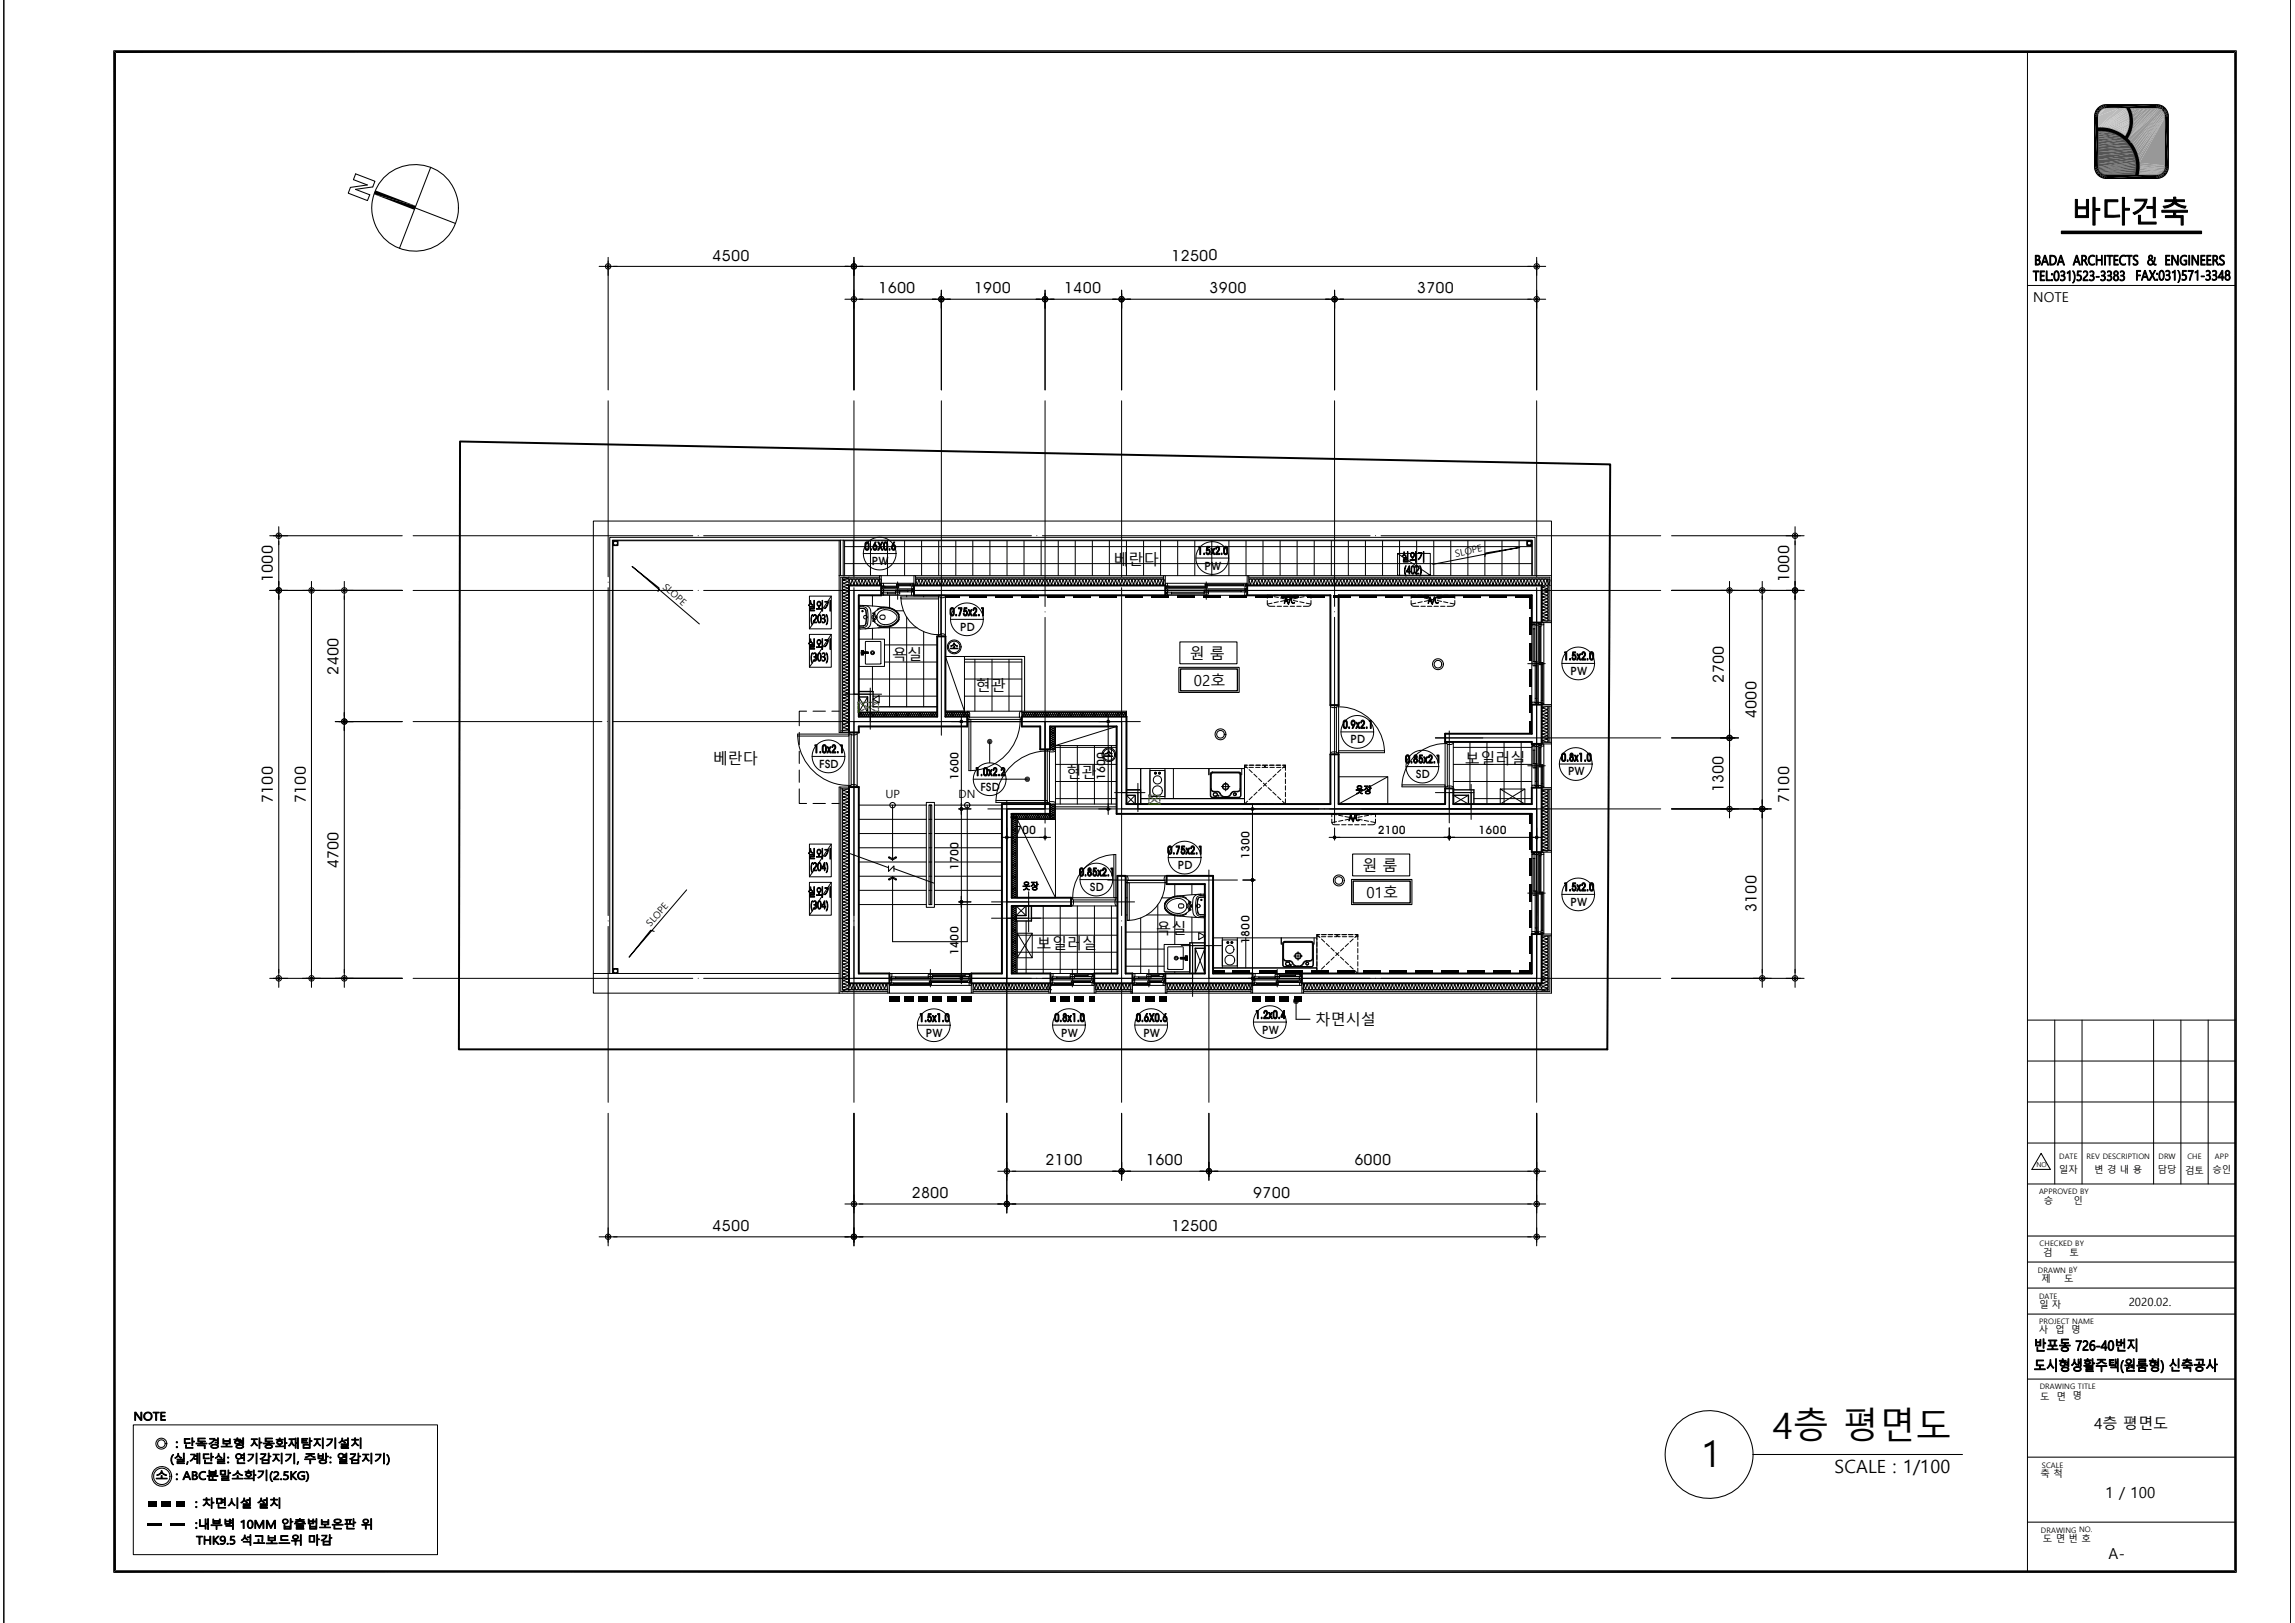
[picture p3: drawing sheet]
<svg xmlns="http://www.w3.org/2000/svg" width="420mm" height="297mm" viewBox="0 0 420 297" stroke-linecap="round" stroke-linejoin="round" font-family="sans-serif">
<defs><g id="words">
<g font-size="6.7">
<text x="324.6" y="263.3">4층 평면도</text>
<text x="311.5" y="268.5">1</text>
</g>
<text font-size="3.3" x="335.9" y="269.6">SCALE : 1/100</text>
<g font-size="2.8">
<text x="130.5" y="47.7">4500</text>
<text x="214.5" y="47.7">12500</text>
<text x="160.8" y="53.7">1600</text>
<text x="178.3" y="53.7">1900</text>
<text x="194.8" y="53.7">1400</text>
<text x="221.4" y="53.7">3900</text>
<text x="259.4" y="53.7">3700</text>
<text x="50" y="106.6" transform="rotate(-90 50 106.6)">1000</text>
<text x="203.8" y="103.4">베</text>
<text x="206.6" y="103.4">란</text>
<text x="209.4" y="103.4">다</text>
<text x="327.6" y="106.6" transform="rotate(-90 327.6 106.6)">1000</text>
<text x="62" y="123.5" transform="rotate(-90 62 123.5)">2400</text>
<text x="163.3" y="120.7">욕</text>
<text x="166.1" y="120.7">실</text>
<text x="217.7" y="120.6">원 룸</text>
<text x="218.6" y="125.5">02호</text>
<text x="315.6" y="125" transform="rotate(-90 315.6 125)">2700</text>
<text x="178.6" y="126.5">현관</text>
<text x="321.6" y="131.4" transform="rotate(-90 321.6 131.4)">4000</text>
<text x="130.5" y="139.7">베란다</text>
<text x="195.2" y="142.4">현</text>
<text x="198" y="142.4">관</text>
<text x="268.2" y="139.8">보일러실</text>
<text x="50" y="147" transform="rotate(-90 50 147)">7100</text>
<text x="56" y="147" transform="rotate(-90 56 147)">7100</text>
<text x="315.6" y="145" transform="rotate(-90 315.6 145)">1300</text>
<text x="327.6" y="147" transform="rotate(-90 327.6 147)">7100</text>
<text x="62" y="158.9" transform="rotate(-90 62 158.9)">4700</text>
<text x="249.4" y="159.4">원 룸</text>
<text x="250.2" y="164.3">01호</text>
<text x="321.6" y="166.9" transform="rotate(-90 321.6 166.9)">3100</text>
<text x="189.8" y="173.7">보일러실</text>
<text x="211.7" y="170.9">욕실</text>
<text x="240.8" y="187.7">차면시설</text>
<text x="191.4" y="213.3">2100</text>
<text x="209.8" y="213.3">1600</text>
<text x="247.9" y="213.3">6000</text>
<text x="166.9" y="219.3">2800</text>
<text x="229.4" y="219.3">9700</text>
<text x="130.5" y="225.3">4500</text>
<text x="214.5" y="225.3">12500</text>
<text x="383.4" y="261.6">4층 평면도</text>
<text x="385.5" y="274.1">1 / 100</text>
<text x="386" y="285.4">A-</text>
</g>
<text font-size="2.5" x="372.2" y="55.3">NOTE</text>
<g font-size="2.1">
<text x="162.1" y="146.1">UP</text>
<text x="175.5" y="146.1">DN</text>
<text x="389.7" y="239.1">2020.02.</text>
</g>
<g font-size="2">
<text x="159.6" y="103.4">PW</text>
<text x="220.5" y="104.2">PW</text>
<text x="175.8" y="115.5">PD</text>
<text x="287.5" y="123.5">PW</text>
<text x="247.2" y="136">PD</text>
<text x="150" y="140.5">FSD</text>
<text x="175.5" y="142.7" transform="rotate(-90 175.5 142.7)">1600</text>
<text x="202.3" y="142.7" transform="rotate(-90 202.3 142.7)">1600</text>
<text x="259.2" y="142.4">SD</text>
<text x="287.1" y="141.9">PW</text>
<text x="179.5" y="144.7">FSD</text>
<text x="185.8" y="152.7">700</text>
<text x="252.2" y="152.7">2100</text>
<text x="270.7" y="152.7">1600</text>
<text x="175.5" y="159.2" transform="rotate(-90 175.5 159.2)">1700</text>
<text x="215.6" y="159.1">PD</text>
<text x="228.7" y="157.2" transform="rotate(-90 228.7 157.2)">1300</text>
<text x="199.5" y="163.1">SD</text>
<text x="287.5" y="165.8">PW</text>
<text x="175.5" y="172.1" transform="rotate(-90 175.5 172.1)">00</text>
<text x="228.7" y="172.7" transform="rotate(-90 228.7 172.7)">1</text>
<text x="228.7" y="171.4" transform="rotate(-90 228.7 171.4)">800</text>
<text x="175.5" y="174.7" transform="rotate(-90 175.5 174.7)">14</text>
<text x="169.5" y="189.7">PW</text>
<text x="194.3" y="189.7">PW</text>
<text x="209.3" y="189.7">PW</text>
<text x="231.1" y="189.2">PW</text>
</g>
<g font-size="1.7">
<text x="266.5" y="101.9" transform="rotate(-12 266.5 101.9)">SLOPE</text>
<text x="121.2" y="107.6" transform="rotate(41 121.2 107.6)">SLOPE</text>
<text x="119.1" y="169.7" transform="rotate(-49 119.1 169.7)">SLOPE</text>
<text x="376.9" y="214.8">일자</text>
<text x="383.4" y="214.8">변 경 내 용</text>
<text x="395" y="214.8">담당</text>
<text x="400" y="214.8">검토</text>
<text x="405" y="214.8">승인</text>
<text x="374.2" y="220.3">승</text>
<text x="379.6" y="220.3">인</text>
<text x="374.1" y="229.9">검</text>
<text x="378.9" y="229.9">토</text>
<text x="373.3" y="239.5">일 자</text>
<text x="373.7" y="234.7">제</text>
<text x="377.9" y="234.7">도</text>
<text x="373.3" y="244">사</text>
<text x="376.2" y="244">업</text>
<text x="379.2" y="244">명</text>
<text x="373.5" y="256.1">도</text>
<text x="376.5" y="256.1">면</text>
<text x="379.4" y="256.1">명</text>
<text x="373.6" y="270.4">축 척</text>
<text x="374" y="282.3">도 면 번 호</text>
</g>
<g font-size="1.4">
<text x="377" y="212.1">DATE</text>
<text x="382" y="212.1">REV DESCRIPTION</text>
<text x="395.2" y="212.1">DRW</text>
<text x="400.5" y="212.1">CHE</text>
<text x="405.5" y="212.1">APP</text>
<text x="373.3" y="218.5">APPROVED BY</text>
<text x="373.1" y="232.9">DRAWN BY</text>
<text x="373.4" y="228.1">CHECKED BY</text>
<text x="373.3" y="237.7">DATE</text>
<text x="373.3" y="242.3">PROJECT NAME</text>
<text x="373.4" y="254.2">DRAWING TITLE</text>
<text x="373.8" y="268.6">SCALE</text>
<text x="373.7" y="280.5">DRAWING NO.</text>
</g>
<text font-size="1.2" x="372.8" y="213.6">NO</text>
</g></defs>
<g fill="none" stroke="#000" stroke-width=".19">
<path d="M.7 0v297.1M419.4 0v297.1M187.1 120.7v9.5M187.6 120.1v10.1M155.7 156.2l7 2.6M162.7 158.5v1l1-1v1M162.8 156.8l.6 .4 .6-.4 .1 .2-.7 .4-.8-.4zM163.4 147.3v10.1M163.7 159l7.2 2.6M177.1 147.3v25h-13.7v-11.8l.7 .4-.1 .2-.6-.4-.6 .4-.2-.2 .8-.4M193.2 147.2h11.2M193.2 147.7h11.2"/>
<path d="M112.2 177.3h.9v.9h-.9zM112.3 177.3h.8v.8h-.8zM373.7 211.1l1.7 2.9h-3.4zM371.2 226.2h38.1M371.2 235.7h38.1M371.2 231h38.1M371.2 240.5h38.1M371.2 252.4h38.1M371.2 278.6h38.1M371.2 266.7h38.1"/>
<circle cx="223.4" cy="134.4" r=".7"/>
<circle cx="223.4" cy="134.4" r="1"/>
<circle cx="263.2" cy="121.6" r=".7"/>
<circle cx="263.3" cy="121.6" r="1"/>
<circle cx="163.4" cy="147.4" r=".49"/>
<circle cx="177.1" cy="147.4" r=".5"/>
<circle cx="112.7" cy="177.7" r=".37"/>
</g>
<g fill="none" stroke="#000" stroke-width=".18">
<path d="M371.2 9.4v278.2M384.1 19.8a2.1 2.1 0 0 1 1.5-.7h9.3a2.11 2.11 0 0 1 2.1 2.2v9.3a2.09 2.09 0 0 1-2.1 2.1h-9.3a2.13 2.13 0 0 1-2.1-2.1v-9.3a2.13 2.13 0 0 1 .6-1.5zM389.3 19.8a5 5 0 0 1-.2 5.1M390 19.8a5.6 5.6 0 0 1-.4 5.5M384 23.3a7.1 7.1 0 0 1 7.5 8.9M384.1 24a6.5 6.5 0 0 1 6.8 8M384.4 20.3a1.42 1.42 0 0 1 1.2-.5h9.3a1.5 1.5 0 0 1 1.4 1.5v9.3a1.46 1.46 0 0 1-1.4 1.4h-9.3a1.49 1.49 0 0 1-1.5-1.4v-9.3zM371.2 52.2h38.1M377.4 42.3h25.7v.5h-25.7zM111.3 73.3v32.3M156.3 73.3v32.3M205.3 73.3v32.3"/>
<path d="M244.3 73.3v37.7M281.3 73.3v32.3M75.6 98.1h51.2M127.8 98v.1M128.8 98.1h60M153.6 99v35.1h1.8M153.9 98.9v6.5M154.4 99h126v6.4M154.4 98.9v6.5M154.6 99v6.4M189.8 98v.1M190.8 98.1h60"/>
<path d="M251.8 98v.1M252.8 98.1h51.2M75.6 108.1h51.2M111.3 106.5v.1M111.3 107.6v60M127.8 108v.1M128.8 108.1h60M153.6 105.4h7.4M154.2 105.9v28.2M156.3 106.5v.1M156.3 107.6v60M161 105.6h-7.1v28.5"/>
<path d="M167.6 105.4h45.4M167.6 105.6h45.4M189.8 108v.1M190.8 108.1h60M205.3 106.5v.1M205.3 107.6v60M213 105.4h.3v1.8h-.3zM213.3 107.8h.5v.6h-.2v.4h.2v.2h-.5zM213.3 107.1v-.3h.4v.5h-.2v.5h-.2v-.4M213.3 105.4h15M213.6 107.3h7M213.6 107.3h.4v.3h-.4z"/>
<path d="M213.7 108.4h.8v.3h-.8zM213.7 106.8h14.4M213.8 109h14.1M213.8 107.8h14.1M214 107.6h6.6M214 107.4h6.6M214 107.5h6.6M214.5 108.7h5.9M214.5 108.5h5.9M214.5 108.4h5.9M220.4 108h.8v.3h-.8zM220.4 108.4h.8v.3h-.8z"/>
<path d="M220.6 106.9h7M220.6 106.9h.4v.3h-.4zM220.6 107.3h.4v.3h-.4zM220.8 106.5v3.2M221 107.2h6.6M221 107.1h6.6M221 107h6.6M221.2 108.3h6M221.2 108.1h6M221.2 108h6M227.2 108h.8v.3h-.8zM227.6 106.9h.4v.3h-.4z"/>
<path d="M227.9 107.8h.4v1.2h-.4v-.6h.2v-.5h-.2zM228.3 107.1v-.3h-.2v.5h-.2v.5h.4v-.4M228.3 105.4h.3v1.8h-.3zM228.6 105.4h55.4M228.6 105.9h54.8v7.8M228.6 105.6h55.1v8.1M244.3 112h.1M244.3 113v37.6M251.8 108v.1M252.8 108.1h51.2M258.3 109.9v.6a.51 .51 0 0 0 .5 .5h.9M258.3 109h.8"/>
<path d="M258.3 109v.5M258.3 109l.9 .1M259.2 110.4l-.9 .2M259.5 109h.8M259.6 109.2l.8 .2M260.1 111h.8M260.4 110.1l-.8 .2M260.7 109h.8M260.8 109.4l.7 .2M261.3 111h.8M261.6 109.9l-.8 .2M261.9 109h.8"/>
<path d="M261.9 109.7l.8 .1M262.5 111h.8M262.7 109.7l-.8 .1M263.1 109h.8M263.1 109.9l.8 .2M263.7 111h.8M263.9 109.4l-.8 .2M264.3 110.1l.8 .2M264.3 109h.8M265.1 109.2l-.8 .2M265.5 110.4l.8 .2M265.5 109h.8v.5"/>
<path d="M266.3 109l-.8 .1M266.3 109.9v.6a.51 .51 0 0 1-.5 .5h-.9M280.4 113.9h1.2v.5h-.6v-.2h-.4v.2h-.2zM280.4 114.4v14.1M280.5 105.4v-6.5h-168.4v79.3M280.6 114.3h.4v.8h-.4zM280.6 115.1v6M280.8 115.1v6M281 115.1v6M281 105.4v-7.1h-169.4v79.9M281.3 106.5v.1M281.3 107.6v94.1"/>
<path d="M281.6 114.4v14.1M281.8 114.3h.3v.4h-.3zM281.8 114.7v6.5M281.9 114.7v6.5M282 113.9h-.4v.3h.5v.1h.5v-.4h-.3M282 114.7v6.5M282.1 114.3v6.9M282.2 113.7h1.8v.2h-1.8zM282.6 114.3v14.5M284 105.4v8.3M284 113.9v15.1M284 105.4v-10h-175.4v86.4h45"/>
<path d="M75.6 132.1h34.6M111.2 132v.1M112.2 132.1h60M146 134.4h9.4v.3h-9.4zM153.9 133.8h1.5M155.4 134.1h1.5v.3l-.4 .1h-.7v-.1h-.4zM155.4 134.4v9.3a9.4 9.4 0 0 1-9.4-9M155.8 134.5v9.1M156.9 134.4v9.3M173.2 132v.1M174.2 132.1h34.6M193.2 133h11.2v3.4h-11.2z"/>
<path d="M204.4 133l-11.2 3.4M243.6 129.4v8.4M243.6 137.8l.4-.2h.7v.2h.4v.3h-1.5zM243.6 129.1h1.5v.3h-.4v.1h-.7l-.4-.1zM244.7 129.5v8.1M245.1 137.4h8.4v.4h-8.4zM253.5 137.4a8.4 8.4 0 0 0-8.4-8v8.4M262.8 135.1h41.2M264.6 135.8h1.5v.3l-.4 .2h-.7v-.2h-.4zM265 136.3v7.6M265.3 133.8v16.8M266.1 136.1v7.9"/>
<path d="M279.7 121.5h3.2M280.4 128.5h.6v.2h.4v-.2h.2v.5h-1.2zM280.4 136.2h1.2v.4h-.6v-.2h-.4v.2h-.2zM280.4 136.6v7.1M280.6 121.1h.4v.8h-.4zM280.6 136.5h.4v.8h-.4zM280.6 139.7h.4v.9h-.4zM280.6 137.3v2.4M280.8 137.3v2.4M281 137.3v2.4M281.1 127.8h.3v.8h-.3zM281.1 121.1h.3v.8h-.3z"/>
<path d="M281.1 139.7h.3v.9h-.3zM281.1 121.9v5.9M281.2 121.9v5.9M281.4 121.9v5.9M281.6 136.6v7.1M281.8 121.2h.3v.5h-.3zM281.8 136.4h.3v.4h-.3zM281.8 140h.3v.4h-.3zM281.8 136.8v3.2M281.9 136.8v3.2M282 129h-.4v-.4h.5v.2h.5v.2h-.3M282 136.2h-.4v.2h.5v.2h.5v-.4h-.3"/>
<path d="M282 136.8v3.2M282.1 136.4v3.6M282.2 128.3h.3v.4h-.3zM282.2 121.2h.3v.5h-.3zM282.2 140h.3v.4h-.3zM282.2 121.7v6.6M282.2 129h1.8v.3h-1.8zM282.2 135.9h1.8v.3h-1.8zM282.3 121.7v6.6M282.5 121.2v7.1M282.5 140v3.5M282.6 136.6v7.4"/>
<path d="M283.4 129.3v6.6M283.7 129.3v6.6M284 129.3v6.6M284 136.2v8M148.2 154.5h4v6h-4zM152.2 154.5l-4 6M153.9 144.4h1.5M153.9 144v37.4h8.6M154.2 144.4v36.8h8.3M155.4 143.7h.4v-.1h.7l.4 .1v.3h-1.5zM155.4 144h-1.8v37.8M157.2 157.8h12.4"/>
<path d="M157.2 155.2h12.4M157.2 152.6h12.4M157.2 150h12.4M157.2 147.3h12.4M169.6 146.9h1.5v19.2h-1.5zM170.1 147.3h.5v18.3h-.5zM170.1 157.8h.5M170.1 155.2h.5M170.1 152.6h.5M170.1 147.3h.5M170.1 150h.5M170.3 147.3v18.3"/>
<path d="M171.1 157.8h12.3M171.1 155.2h12.3M171.1 152.6h12.3M171.1 150h12.3M171.1 147.3h12.3M180.8 148h60.6M184.3 146.5v55.2M242.4 148h.1M243.4 148h60.6M256.7 143.6h7.9v.4h-7.9zM256.7 143.6a7.9 7.9 0 0 1 7.9-7.5v7.9M262.8 145.1h7.1"/>
<path d="M264.6 144h.4v-.1h.7l.4 .1v.3h-1.5zM266.1 145.5l2.7 1.7M268.8 145.5l-2.7 1.7M269.3 143.6v6.4M274.7 144.4h4.5v2.8h-4.5v-2.8l4.5 2.8zM279.2 144.4l-4.5 2.8M279.7 140.2h3.2M280.4 143.7h.6v.2h.4v-.2h.2v.5h-1.2zM281.1 143h.3v.8h-.3zM281.1 140.6v2.4M281.2 140.6v2.4M281.4 140.6v2.4"/>
<path d="M282 144.2h-.4v-.5h.5v.3h.5v.2h-.3M282.2 143.5h.3v.4h-.3zM282.2 140.4v3.1M282.2 144.2h1.8v.2h-1.8zM282.3 140.4v3.1M75.6 179.1h51.2M111.3 168.5v.1M111.3 169.6v32.1M127.8 179v.1M128.8 179.1h60M156.3 168.5v.1M156.3 169.6v32.1"/>
<path d="M157.2 162.9h12.4M157.2 160.4h12.4M157.2 165.6h12.4M162.5 180h.3v1.8h-.3zM162.8 178.2h.5v.6h-.2v.4h.2v.2h-.5zM162.8 179.7v-.3h.4v.5h-.2v.4h-.2v-.3M163.1 179.9h.4v.3h-.4zM163.2 178.8h.8v.3h-.8zM163.3 179.4h14.1M163.3 178.2h14.1M163.5 179.9h6.6M163.5 180h6.6"/>
<path d="M164 178.8h5.9M164 179h5.9M164 179.1h5.9M169.9 178.8h.8v.3h-.8zM169.9 178.4h.8v.3h-.8zM170.1 162.9h.5M170.1 160.4h.5M170.1 165.6h.5M170.1 179.9h.4v.3h-.4zM170.1 179.5h.4v.3h-.4zM170.3 177.4v3.2M170.5 179.6h6.6"/>
<path d="M170.5 179.5h6.6M170.5 179.7h6.6M170.5 179.8h7M170.7 178.4h6M170.7 178.5h6M170.7 178.7h6M171.1 162.9h12.3M171.1 160.4h12.3M171.1 165.6h12.3M176.7 178.4h.8v.3h-.8zM177.1 179.5h.4v.3h-.4zM177.4 178.2h.4v1.2h-.4v-.6h.2v-.5h-.2z"/>
<path d="M177.8 180h.3v1.8h-.3zM177.8 179.7v-.3h-.2v.5h-.2v.4h.4v-.3M189.8 179v.1M190.8 179.1h60M205.3 168.5v.1M205.3 169.6v32.1M251.8 179v.1M252.8 179.1h51.2M153.6 181.8h8.9M162.8 181.8h15M163 180.3h14.4M163.5 180.1h6.6"/>
<path d="M163.5 180.2h7M178.1 181.8h13.9M178.1 181.4h13.9M178.1 181.2h13.9M371.2 186.7h38.1M371.2 194.2h38.1M376.2 186.7v30M381.2 186.7v30M394.3 186.7v30M399.3 186.7v30M404.3 186.7v30M371.2 216.7h38.1"/>
<path d="M371.2 201.7h38.1M371.2 209.2h38.1"/>
</g>
<g fill="none" stroke="#000" stroke-width=".36">
<path d="M84.2 80.8l210.6 4.2-.5 107.1h-210.3zM161.3 107.2h-5.9v26.9h1.8v-1.1h19.9M161.3 109h-4.1v22.2h14.4M167.3 107.2h46v1.8h-46M228.3 107.2h53.9v6.7h-1.8v-4.9h-35.3v20.1h-1.5v-20.1h-15.3zM173.1 131.2h4M187.1 133h3.3M187.1 131.2h19.1v16h37.4v-9.1h1.5v9.1h19.5v-2.9h1.5v2.9h14.3M192.2 133h12.2v16h76M264.6 134.3h15.8v-5.3h1.8v7.2h-1.8v-.4h-15.8M155.4 144h1.8v34.2h5.6v1.8h-7.4zM192.2 149h-7v15.3"/>
<path d="M192.2 147.2h-8.8v31h-5.6v1.8h14.5M280.4 144.2h1.8"/>
</g>
<path d="M158.8 130.4h12.8M159.8 129.4h11.8M266.1 144.6h3.7v2.6M266.1 145.5h2.7v1.7" fill="none" stroke="#000" stroke-width=".25"/>
<g fill="#000" stroke="#000" stroke-width=".18">
<path d="M372.2 49.6h1.1v.2h-.5v1.6h-.1v-1.6h-.5zM373.5 49.6h.8v.2h-.6v.6h.5v.2h-.5v.6h.6v.2h-.8zM374.6 49.6h.2v1.6h.6v.2h-.8zM377.3 49.7l.3-.2 .3 .1 .1 .5-.3 .3 .2 .1a.54 .54 0 0 1 .1 .8 .54 .54 0 0 1-.8 0v-.2a.38 .38 0 0 0 .6 0 .38 .38 0 0 0-.2-.6h-.2v-.1l.4-.1v-.4l-.2-.2-.3 .2zM378.5 49.8l.5-.3v1.9h-.2v-1.6l-.3 .2zM379.4 49.6a1.34 1.34 0 0 1 .4 1.8l-.2 .4h-.2l.1-.1a2 2 0 0 0-.1-2.1zM380.3 49.6h.7v.1h-.5l-.1 .6a.57 .57 0 0 1 .7 .7 .57 .57 0 0 1-.9 .3v-.2a.39 .39 0 0 0 .5 .1 .39 .39 0 0 0 .2-.4 .48 .48 0 0 0-.6-.3zM381.5 49.6a.44 .44 0 0 1 .7 .3 1.24 1.24 0 0 1-.6 1l-.1 .3h.8v.2h-.9l.1-.6a.83 .83 0 0 0 .5-.9l-.3-.2-.3 .2zM382.6 49.7a.47 .47 0 0 1 .7 .1 .47 .47 0 0 1-.2 .6l.1 .1a.48 .48 0 0 1 .2 .4 .48 .48 0 0 1-.2 .4l-.6 .1-.1-.3a.4 .4 0 0 0 .5 .2 .4 .4 0 0 0 .3-.4l-.2-.3-.4-.1v-.1l.4-.1 .1-.5-.4-.1-.2 .2zM382.6 46.8l.3-.1 .5 .1v.2l-.5-.1a.74 .74 0 0 0-.4 .9 .74 .74 0 0 0 .9 .5v-.1a.47 .47 0 0 1-.3 .4 .47 .47 0 0 1-.5-.2l-.3-.5a1.09 1.09 0 0 1 .3-1.1zM383.7 50.6h.6v.1h-.6zM384.7 49.7l.3-.2 .3 .1 .1 .5-.3 .3 .3 .2a.55 .55 0 0 1-.1 .7 .55 .55 0 0 1-.7 0v-.2a.38 .38 0 0 0 .6 0 .38 .38 0 0 0-.2-.6h-.3v-.1h.3a.32 .32 0 0 0 .2-.5 .32 .32 0 0 0-.5 0z"/>
<path d="M383.8 46.7h.1v.8h.8v-.8h.2v1.8h-.2v-.8h-.8v.8h-.1zM385.3 46.7h.2v1.8h-.2zM385.8 49.7a.47 .47 0 0 1 .8 .1 .47 .47 0 0 1-.3 .6l.1 .1a.48 .48 0 0 1 .3 .4 .48 .48 0 0 1-.3 .4l-.6 .1v-.3a.4 .4 0 0 0 .4 .2 .4 .4 0 0 0 .3-.4l-.2-.3-.4-.1v-.1l.4-.1 .1-.5-.4-.1-.2 .2zM385.7 46.7h1.1v.2h-.5v1.6h-.2v-1.6h-.4zM387 46.7h.8v.2h-.6v.6h.5v.2h-.5v.6h.6v.2h-.8zM388.2 49.7l.3-.2 .3 .1 .1 .3v.2l-.3 .3 .2 .1a.54 .54 0 0 1 .1 .7 .54 .54 0 0 1-.8 .1v-.2a.38 .38 0 0 0 .6 0 .38 .38 0 0 0-.2-.6h-.2v-.1l.4-.1v-.4l-.2-.2-.3 .2zM388.3 46.8h.1a.38 .38 0 0 1 .5-.2 .38 .38 0 0 1 .2 .4 .7 .7 0 0 0-.9 .6 .7 .7 0 0 0 .9 .7v-.1a.45 .45 0 0 1-.3 .4 .45 .45 0 0 1-.5-.2 1.11 1.11 0 0 1 0-1.6zM389.3 46.7h1v.2h-.4v1.6h-.2v-1.6h-.4zM390.6 46.8l.3-.1h.5v.3l-.3-.1-.3 .1-.1 .2 .2 .2a.55 .55 0 0 1 .5 .6 .55 .55 0 0 1-.6 .5h-.3v-.3l.1 .1a.35 .35 0 0 0 .5 0 .35 .35 0 0 0 0-.5l-.6-.5zM391.1 49.5h.8v.2h-.6v.6h.6v.2h-.6v.8h-.2zM393.5 49.5h.2l.3 .8 .4-.8h.2l-.5 .9 .5 .9h-.2l-.4-.8-.4 .8h-.2l.5-.9zM396.5 49.6l.1-.1a.46 .46 0 0 1 .6 .2 .46 .46 0 0 1-.2 .6v.1l.2 .1a.54 .54 0 0 1 0 .7 .54 .54 0 0 1-.7 0v-.2a.4 .4 0 0 0 .4 .2 .4 .4 0 0 0 .3-.4l-.2-.3-.4-.1v-.1l.4-.1 .1-.4-.2-.2-.4 .2z"/>
<path d="M396.5 46.7h.8v.2h-.7v.6h.6v.2h-.6v.6h.7v.2h-.8zM397.7 49.7l.5-.2v1.8h-.1v-1.6l-.4 .3zM398.7 49.5h.1a1.94 1.94 0 0 1 0 2.2h-.1l.1-.1a2 2 0 0 0-.1-2.1zM397.6 46.7h.2l.8 1.6v-1.6h.2v1.8h-.2l-.9-1.5v1.5h-.1zM399.6 49.5h.7v.2h-.6v.5a.57 .57 0 0 1 .6 .7 .57 .57 0 0 1-.8 .4v-.3l.3 .2 .3-.1 .1-.3-.2-.4h-.5zM399.4 46.9l.4-.2 .5 .1v.2a.71 .71 0 0 0-1.1 .5 .71 .71 0 0 0 1 .8v-.5h-.4v-.2h.5v.8l-.5 .1a.97 .97 0 0 1-.4-1.6zM400.7 46.7h.2v1.8h-.2zM400.6 49.5h1l-.6 1.8h-.2l.6-1.6h-.8zM401.9 49.7l.5-.2v1.8h-.2v-1.6l-.3 .3zM401.3 46.7h.2l.8 1.6v-1.6h.2v1.8h-.2l-.9-1.5v1.5h-.1zM403 50.5h.6v.2h-.6zM402.9 46.7h.8v.2h-.6v.6h.5v.2h-.5v.6h.6v.2h-.8z"/>
<path d="M403.9 49.6l.3-.1h.3l.1 .5-.3 .4h.3a.54 .54 0 0 1 0 .8 .54 .54 0 0 1-.8 0v-.2a.43 .43 0 0 0 .7-.1l-.1-.4-.4-.1v-.1l.4-.1v-.4l-.1-.2-.4 .2zM404 46.7h.8v.2h-.6v.6h.5v.2h-.5v.6h.6v.2h-.8zM405.1 49.6a.47 .47 0 0 1 .7 .1 .47 .47 0 0 1-.3 .7 .53 .53 0 0 1 .3 .7 .53 .53 0 0 1-.8 .1v-.2a.4 .4 0 0 0 .4 .2 .4 .4 0 0 0 .3-.4l-.1-.3-.4-.1v-.1l.4-.1v-.5l-.3-.1-.2 .2zM406.5 46.8l.3-.1h.4v.3l-.2-.1-.4 .1-.1 .3a.87 .87 0 0 1 .7 .9l-.4 .3h-.4v-.3a.48 .48 0 0 0 .7 0l-.1-.3-.2-.2a.57 .57 0 0 1-.3-.9zM262.6 109.2l-.4 1.4zM262.9 109.3h.4v.1h-.4l-.1 .3 .1 .5h.4l-.1 .3a.64 .64 0 0 1-.6-.5 .64 .64 0 0 1 .3-.7zM148.7 157.9h.1l-.1 .1a2 2 0 0 0 .1 1.7l-.2-.1a2.09 2.09 0 0 1 .1-1.7zM149 157.9h.3l.2 .2v.4l-.5 .7h.5v.2h-.6l.1-.5a.6 .6 0 0 0 .3-.9h-.2l-.2 .2zM151.2 157.9a1.46 1.46 0 0 1 0 1.8l.1-.1a2.04 2.04 0 0 0-.1-1.7zM148.7 164.9h.1l-.1 .1a2.05 2.05 0 0 0 .1 1.7l-.2-.1a2.08 2.08 0 0 1 .1-1.7zM148.9 164.9h.4a.4 .4 0 0 1 .2 .3 .4 .4 0 0 1-.3 .4l.3 .3-.1 .3-.3 .2-.2-.1v-.1a.24 .24 0 0 0 .3 .1 .24 .24 0 0 0 .2-.3l-.1-.3h-.3v-.2a.3 .3 0 0 0 .3-.1 .3 .3 0 0 0 0-.4h-.2l-.2 .1zM151.2 164.9a1.47 1.47 0 0 1 0 1.8l.1-.1a2.04 2.04 0 0 0-.1-1.7z"/>
<path d="M379.9 36.5h.4v1.4h1.7v-1.4h.4v3.3h-2.5zM380.3 38.2v1.3h1.7v-1.3zM383.2 36.1h.4v2h.8v.4h-.8v2.7h-.4z"/>
<path d="M385.4 36.6h2.3v.3h-1.9v2.5l2.2-.1 .1 .4-2.7 .1zM388.6 36.1h.3v2h.9v.4h-.9v2.7h-.3z"/>
<path d="M390.8 36.5h2.3a3.6 3.6 0 0 1-2.3 2.8l-.3-.3 .2-.2a3 3 0 0 0 1.9-2h-1.8zM394.2 36.1h.4v3.7h-.4v-1.7h-1.2v-.3h1.2zM391.5 39.4h.4v1.2h2.8v.4h-3.2z"/>
<path d="M372.6 46.7h.5a.45 .45 0 0 1 .4 .4 .45 .45 0 0 1-.3 .5l.3 .2v.5l-.4 .2h-.5zM372.8 47.7v.6l.5-.1 .1-.2-.1-.2zM372.8 46.9v.6l.4-.1a.3 .3 0 0 0 .1-.3 .3 .3 0 0 0-.3-.2z"/>
<path d="M374.3 46.7h.2l.6 1.8h-.2l-.2-.5h-.7l-.1 .5h-.2zM374.4 46.9l-.3 .9h.5z"/>
<path d="M375.3 46.7a.94 .94 0 0 1 1.2 .9 .94 .94 0 0 1-1.2 .9zM375.4 46.9v1.4a.74 .74 0 0 0 .9-.7 .74 .74 0 0 0-.9-.7z"/>
<path d="M375.6 50.1h.2l-.1 .2h-.1zM375.6 51.2h.2v.2h-.2z"/>
<path d="M376.3 49.6h.3a1.22 1.22 0 0 1 .1 1.8 .48 .48 0 0 1-.6-.1 .48 .48 0 0 1-.1-.6l.1-.9zM376.3 49.9l-.1 1 .3 .4a1.07 1.07 0 0 0 .1-1.6z"/>
<path d="M377.2 46.7h.2l.6 1.8h-.2l-.2-.5h-.6l-.2 .5h-.2zM377.3 47l-.3 .8h.6z"/>
<path d="M380.1 46.7h.2l.6 1.8h-.2l-.2-.5h-.6l-.2 .5h-.2zM380.2 47l-.3 .8h.6z"/>
<path d="M381.1 46.7l.8 .1 .1 .6-.3 .3 .5 .8h-.2l-.3-.6-.3-.2h-.1v.8h-.2zM381.3 46.9v.7l.3-.1 .2-.1v-.3l-.2-.2z"/>
<path d="M387.1 49.7v-.1a.44 .44 0 0 1 .6 .1 .44 .44 0 0 1 .1 .5l-.1 .1a.73 .73 0 0 1 0 1 .52 .52 0 0 1-.7-.2 .52 .52 0 0 1 .2-.7l-.2-.3zM387.1 50.9a.37 .37 0 0 0 .7 0 .37 .37 0 0 0-.7 0zM387.1 50a.3 .3 0 0 0 .6 0 .3 .3 0 0 0-.6 0z"/>
<path d="M392.6 49.5h.2l.6 1.8h-.2l-.2-.5h-.6l-.2 .5h-.2zM392.7 49.7l-.3 .9h.6z"/>
<path d="M393.5 46.8a.38 .38 0 0 1 .6 .2v.3l-.3 .2 .5 .4 .1-.8h.2l-.3 1 .2 .3 .2-.1v.2h-.2l-.3-.2-.4 .2a.52 .52 0 0 1-.5-.1 .52 .52 0 0 1-.1-.6l.3-.3a.46 .46 0 0 1 0-.7zM393.4 47.7v.5l.1 .1 .5-.1a.48 .48 0 0 0-.4-.6zM393.5 47l.1 .3a.24 .24 0 0 0 .3 0 .24 .24 0 0 0 0-.4 .24 .24 0 0 0-.4 .1z"/>
<path d="M394.8 50h.2l-.1 .3-.1-.1zM394.8 51.1h.1l.1 .2h-.2z"/>
<path d="M395.6 49.5h.2a1.2 1.2 0 0 1 0 1.8h-.3a1.37 1.37 0 0 1 .1-1.8zM395.5 49.7l-.1 .7 .1 .7 .2 .1a.99 .99 0 0 0 0-1.6z"/>
<path d="M395.8 38.5h4.7v.3h-2.2v.7h1.4v1.7h-.4v-1.4h-2.9v-.3h1.5v-.7h-2.1zM396.3 36.6h1.6v-.5h.4v.5h1.6v.3h-1.5l.6 .6 1.2 .2-.2 .4h-.1l-1.1-.4-.7-.5-1 .7a.7 .7 0 0 1-1.1-.2l1.3-.3 .6-.5h-1.6z"/>
<path d="M405.1 46.7l.8 .1 .1 .6-.3 .3 .5 .8h-.2l-.3-.6-.3-.2h-.1v.8h-.2zM405.3 46.9v.7l.3-.1 .2-.2v-.3z"/>
<path d="M406.8 49.5h.2v1.2h.1v.2h-.1v.4h-.2v-.4h-.7zM406.8 49.8l-.5 .9h.5z"/>
<path d="M407.5 49.6a.44 .44 0 0 1 .5-.1 .44 .44 0 0 1 .2 .6l-.2 .2 .1 .1a.52 .52 0 0 1 .1 .7 .52 .52 0 0 1-.7 .1 .52 .52 0 0 1-.1-.8l.2-.1a.47 .47 0 0 1-.1-.7zM407.5 50.8a.35 .35 0 0 0 .7 0 .35 .35 0 0 0-.7 0zM407.5 50a.3 .3 0 0 0 .6 0 .3 .3 0 0 0-.6 0z"/>
<path d="M261.7 109.2h.2l.3 1.2h-.1l-.1-.3h-.4l-.1 .3h-.1zM261.8 109.4l-.2 .6h.3z"/>
<path d="M148.3 156.4h.8v.4h-.7v.3h.7v.1h-.8v-.5h.7v-.2h-.7zM148.3 155.3l.5 .8-.1 .1-.3-.4-.3 .4-.1-.1 .3-.4zM149 155.3h.1v1h-.1z"/>
<path d="M149.9 157.9h.2a1.18 1.18 0 0 1 .2 1.1v.1a.29 .29 0 0 1-.2 .2 .29 .29 0 0 1-.3 0l-.1-.9zM149.9 158l-.1 .9 .1 .3h.2l.1-.6v-.4l-.1-.2z"/>
<path d="M149.7 155.5a.45 .45 0 0 1 .6 .3 .45 .45 0 0 1-.3 .5v.4h.4v.2h-.9v-.1l.4-.1v-.3a.54 .54 0 0 1-.2-.9zM149.6 155.9a.3 .3 0 0 0 .6 0 .3 .3 0 0 0-.6 0zM150.5 155.3h.1v1.9h-.1z"/>
<path d="M150.9 157.9h.1v1h.2v.1h-.2v.4h-.1v-.4h-.5zM150.9 158.1l-.3 .8h.3z"/>
<path d="M151 155.5h.6l-.1 .7-.5 .6-.1-.1 .5-.5 .1-.6h-.5zM151.9 155.3h.1v1.9h-.1z"/>
<path d="M148.3 163.4h.8v.4h-.7v.2h.7v.2h-.8v-.5h.7v-.2h-.7zM148.3 162.3l.5 .8-.1 .1-.3-.4-.3 .4-.1-.1 .3-.4zM149 162.3h.1v.9h-.1z"/>
<path d="M149.9 164.9h.2a1.41 1.41 0 0 1 .2 1.2l-.2 .3-.3-.1a1.45 1.45 0 0 1 .1-1.4zM149.9 165l-.1 1 .1 .2h.2l.1-.6v-.4l-.1-.2z"/>
<path d="M149.7 162.5a.45 .45 0 0 1 .6 .3 .45 .45 0 0 1-.3 .6v.4l.4-.1v.2h-.9v-.1h.4v-.4a.52 .52 0 0 1-.2-.9zM149.6 162.9a.31 .31 0 0 0 .6 0 .31 .31 0 0 0-.6 0zM150.5 162.3h.1v1.9h-.1z"/>
<path d="M150.9 164.9h.1v1h.2v.1h-.2v.4h-.1v-.4h-.5zM150.9 165.1l-.3 .8h.3z"/>
<path d="M151 162.5h.6l-.1 .7-.5 .6-.1-.2 .5-.4 .1-.6h-.5zM151.9 162.3h.1v1.9h-.1z"/>
</g>
<g fill="#000">
<path d="M20.7 9.2l.5 .5v277.7zM20.7 9.2l.5 278.2-.5 .5zM384.1 19.8l.3-.3-.6 .6zM383.8 20.1l.6-.6v.8zM384.4 19.5l.3 .6-.3 .2zM384.4 19.5l.4-.2-.1 .8zM384.8 19.3l.1 .6-.2 .2zM384.8 19.3l.4-.1-.3 .7zM385.2 19.2l.1 .6-.4 .1zM385.6 19.1v.7h-.3zM385.2 19.2l.4-.1-.3 .7zM385.6 19.8l9.3-.7v.7z"/>
<path d="M385.6 19.1h9.3l-9.3 .7zM394.9 19.1l.4 .1-.4 .6zM395.3 19.2l-.1 .6h-.3zM395.3 19.2l.4 .1-.5 .5zM395.7 19.3l-.2 .6-.3-.1zM395.7 19.3l.3 .2-.5 .4zM395.5 19.9l.5-.4-.2 .6zM21.2 9.7l388.3-.5-.5 .5zM20.7 9.2h388.8l-388.3 .5zM383.5 20.9l.6 .4h-.6zM383.5 20.9h.6v.4zM383.5 31l.7 .2-.6 .2z"/>
<path d="M383.5 31l.6-.1 .1 .3zM383.6 20.5l.5 .4h-.6zM383.6 20.5l.6 .1-.1 .3zM383.6 31.4l.8 .1-.6 .2zM383.6 31.4l.6-.2 .2 .3zM383.8 20.1l.4 .5-.6-.1zM383.8 20.1l.6 .2-.2 .3zM383.8 31.7l.6 .6zM383.8 31.7h.9l-.3 .6zM383.8 31.7l.6-.2 .3 .2zM383.5 21.3h.6v9.3zM383.5 21.3l.6 9.3h-.6z"/>
<path d="M383.5 30.6h.6v.3zM383.5 30.6l.6 .3-.6 .1zM384.4 32.3l.5-.4-.1 .6zM384.7 31.7l.2 .2-.5 .4zM385.3 32l-.1 .6-.4-.1zM384.9 31.9l.4 .1-.5 .5zM385.6 32v.7l-.4-.1zM385.3 32h.3l-.4 .6zM385.6 32h9.3l-9.3 .7zM385.6 32.7l9.3-.7v.7zM394.9 32h.3l-.3 .7zM395.2 32l.1 .6-.4 .1z"/>
<path d="M395.5 31.9l.2 .6-.4 .1zM395.2 32l.3-.1-.2 .7zM395.8 31.7l.2 .6-.3 .2zM395.5 31.9l.3-.2-.1 .8zM396.6 31.7l-.6 .6zM396 31.5l.6 .2-.6 .6zM395.8 31.7l.2-.2v.8zM396.3 20.9l.7 .4h-.7zM396.3 20.9h.6l.1 .4zM396.3 21.3l.7 9.3h-.7zM396.3 21.3h.7v9.3zM396 19.5l.6 .6z"/>
<path d="M396 19.5l.6 .6h-.8zM395.8 20.1h.8l-.6 .2zM396.2 31.2l.6 .2-.2 .3zM396.2 31.2l.4 .5-.6-.2zM396 20.3l.6-.2 .2 .4zM396 20.3l.8 .2-.6 .1zM396.3 30.9l.6 .1-.1 .4zM396.3 30.9l.5 .5-.6-.2zM396.2 20.6l.6-.1 .1 .4zM396.2 20.6l.7 .3h-.6zM396.3 30.6h.7l-.1 .4zM396.3 30.6l.6 .4-.6-.1z"/>
<path d="M20.7 287.9l.5-.5h387.8zM20.7 287.9l388.3-.5 .5 .5zM409 9.7l.5 278.2-.5-.5zM409.5 9.2v278.7l-.5-278.2z"/>
<path d="M384.1 23.3a7.1 7.1 0 0 1 7.4 8.7h-.6a6.5 6.5 0 0 0-6.8-8z" fill-rule="evenodd"/>
<path d="M389.3 19.8h.7a5.6 5.6 0 0 1-.4 5.5l-.5-.4a5 5 0 0 0 .2-5.1z" fill-rule="evenodd"/>
</g>
<path d="M377.4 42.3h25.7v.5h-25.7z" fill="#000"/>
<path d="M391.5 32h3.8" fill="none" stroke="#989898" stroke-width=".18"/>
<path d="M391.5 31.9h3.8" fill="none" stroke="#989898" stroke-width=".3"/>
<path d="M391.6 31.9h4" fill="none" stroke="#989898" stroke-width=".23"/>
<path d="M395.8 31.7h-4.2" fill="none" stroke="#989898" stroke-width=".38"/>
<g fill="#989898">
<path d="M391.7 31.1l4.1 .6-4.2-.2z"/>
<path d="M391.7 31.1l4.3 .4-.2 .2z"/>
<path d="M391.7 30.8l4.3 .7-4.3-.4z"/>
<path d="M391.7 30.8l4.4 .5-.1 .2z"/>
<path d="M391.7 30.6l4.4 .7-4.4-.5z"/>
<path d="M391.7 30.6l4.6 .5-.2 .2z"/>
<path d="M391.7 30.5l4.6 .6-4.6-.5z"/>
<path d="M391.7 30.5l4.6 .2v.4z"/>
<path d="M391.7 30.2l4.6 .5-4.6-.2z"/>
<path d="M391.7 30.2l4.6 .1v.4z"/>
<path d="M391.7 29.8l4.6 .5-4.6-.1z"/>
<path d="M396.3 21.5v8.8l-4.6-.5z"/>
<path d="M396.3 21.5l-4.6 8.3-.1-.6z"/>
<path d="M396.3 21.5l-4.7 7.7-.1-.4z"/>
<path d="M396.3 21.3v.2l-4.8 7.3z"/>
<path d="M396.3 21.3l-4.8 7.5-.2-.6z"/>
<path d="M396.3 21v.3l-5 6.9z"/>
<path d="M396.3 21l-5 7.2-.1-.4z"/>
<path d="M396.3 20.8v.2l-5.1 6.8z"/>
<path d="M396.3 20.8l-5.1 7-.1-.3z"/>
<path d="M396.1 20.5l.2 .3-5.2 6.7z"/>
<path d="M396.1 20.5l-5 7-.2-.4z"/>
<path d="M395.9 20.2l.2 .3-5.2 6.6z"/>
<path d="M395.9 20.2l-5 6.9-.3-.4z"/>
<path d="M395.7 20.1l.2 .1-5.3 6.5z"/>
<path d="M395.7 20.1l-5.1 6.6-.2-.3z"/>
<path d="M395.7 20.1l-5.3 6.3-.3-.4z"/>
</g>
<path d="M395.7 20.1l-5.6 5.9" fill="none" stroke="#989898" stroke-width=".25"/>
<g fill="#989898">
<path d="M389.9 25.7l5.8-5.6-5.6 5.9z"/>
<path d="M389.6 25.3l6.1-5.2-5.8 5.6z"/>
<path d="M389.6 25.3l5.9-5.4 .2 .2z"/>
<path d="M389.8 25l5.7-5.1-5.9 5.4z"/>
<path d="M389.8 25l5.4-5.2 .3 .1z"/>
<path d="M390 24.5l5.2-4.7-5.4 5.2z"/>
<path d="M390 24.5l4.9-4.7h.3z"/>
<path d="M390.2 24l4.7-4.2-4.9 4.7z"/>
<path d="M394.2 19.8h.7l-4.7 4.2z"/>
<path d="M390.4 23.3l3.8-3.5-4 4.2z"/>
<path d="M393.5 19.8h.7l-3.8 3.5z"/>
<path d="M390.5 22.6l3-2.8-3.1 3.5z"/>
<path d="M392.8 19.8h.7l-3 2.8z"/>
<path d="M390.5 21.7l2.3-1.9-2.3 2.8z"/>
<path d="M392.1 19.8h.7l-2.3 1.9z"/>
<path d="M390.4 21l1.7-1.2-1.6 1.9z"/>
<path d="M391.1 19.8h1l-1.7 1.2z"/>
<path d="M390.2 20.5l.9-.7-.7 1.2z"/>
<path d="M390.7 19.8h.4l-.9 .7z"/>
<path d="M390.1 20.2l.6-.4-.5 .7z"/>
<path d="M390 19.8h.7l-.6 .4z"/>
</g>
<path d="M385.1 31.9h5.8" fill="none" stroke="#545454" stroke-width=".21"/>
<g fill="#545454">
<path d="M385.1 32l5.9-.5-.1 .3z"/>
<path d="M384.8 31.8l6.2-.3-5.9 .5z"/>
<path d="M384.8 31.8l6.3-.7-.1 .4z"/>
<path d="M384.6 31.7l6.5-.6-6.3 .7z"/>
<path d="M384.6 31.7l6.5-1v.4z"/>
<path d="M384.4 31.4l6.7-.7-6.5 1z"/>
<path d="M384.4 31.4l6.7-1v.3z"/>
<path d="M384.3 31.2l6.8-.8-6.7 1z"/>
<path d="M384.3 31.2l6.8-1.1v.3z"/>
<path d="M384.2 31l6.9-.9-6.8 1.1z"/>
<path d="M384.2 31l6.9-1.1v.2z"/>
<path d="M384.1 30.8l7-.9-6.9 1.1z"/>
<path d="M384.1 30.8l6.9-1.2 .1 .3z"/>
<path d="M384.1 30.6l6.9-1-6.9 1.2z"/>
<path d="M384.1 30.6l6.9-1.4v.4z"/>
<path d="M384.1 30l6.9-.8-6.9 1.4z"/>
<path d="M384.1 30l6.7-1.3 .2 .5z"/>
<path d="M384.1 29.3l6.7-.6-6.7 1.3z"/>
<path d="M384.1 29.3l6.5-1.3 .2 .7z"/>
<path d="M384.1 28.5l6.5-.5-6.5 1.3z"/>
<path d="M384.1 28.5l6.3-1 .2 .5z"/>
<path d="M384.1 27.8l6.3-.3-6.3 1z"/>
<path d="M384.1 27.8l6.1-.7 .2 .4z"/>
<path d="M384.1 27.3l6.1-.2-6.1 .7z"/>
<path d="M384.1 27.3l5.7-.8 .4 .6z"/>
<path d="M384.1 26.8l5.7-.3-5.7 .8z"/>
<path d="M384.1 26.8l5.2-.8 .5 .5z"/>
<path d="M384.1 26.4l5.2-.4-5.2 .8z"/>
<path d="M384.1 26.4l4.8-.8 .4 .4z"/>
<path d="M384.1 25.9l4.8-.3-4.8 .8z"/>
<path d="M384.1 25.9l4.2-.7 .6 .4z"/>
<path d="M384.1 25.4l4.2-.2-4.2 .7z"/>
<path d="M384.1 25.4l3.6-.6 .6 .4z"/>
<path d="M384.1 25l3.6-.2-3.6 .6z"/>
<path d="M384.1 25l3-.5 .6 .3z"/>
<path d="M384.1 24.6l3-.1-3 .5z"/>
<path d="M384.1 24.6l2.1-.4 .9 .3z"/>
<path d="M384.1 24.3l2.1-.1-2.1 .4z"/>
</g>
<path d="M384.1 24.2h2.1" fill="none" stroke="#545454" stroke-width=".38"/>
<g fill="#545454">
<path d="M384.1 24.2l1-.2-1 .3z"/>
<path d="M384.1 24h1l-1 .2z"/>
</g>
<g fill="#bababa">
<path d="M389.4 24.4l-.3 .5z"/>
<path d="M388.8 24.7l.6-.3-.3 .5z"/>
<path d="M388.8 24.7l.7-.5-.1 .2z"/>
<path d="M388.5 24.5l1-.3-.7 .5z"/>
<path d="M388.5 24.5l1.1-.7-.1 .4z"/>
<path d="M388.2 24.3l1.4-.5-1.1 .7z"/>
<path d="M388.2 24.3l1.5-.9-.1 .4z"/>
<path d="M387.8 24.1l1.9-.7-1.5 .9z"/>
<path d="M387.8 24.1l2-1.1-.1 .4z"/>
<path d="M387.5 24l2.3-1-2 1.1z"/>
<path d="M387.5 24l2.4-1.5-.1 .5z"/>
<path d="M387.1 23.8l2.8-1.3-2.4 1.5z"/>
<path d="M387.1 23.8l2.8-1.6v.3z"/>
<path d="M386.7 23.6l3.2-1.4-2.8 1.6z"/>
<path d="M386.7 23.6l3.2-1.7v.3z"/>
<path d="M386.2 23.5l3.7-1.6-3.2 1.7z"/>
<path d="M386.2 23.5l3.6-2.1 .1 .5z"/>
<path d="M385.8 23.4l4-2-3.6 2.1z"/>
<path d="M385.8 23.4l3.9-2.4 .1 .4z"/>
<path d="M385.4 23.4l4.3-2.4-3.9 2.4z"/>
<path d="M385.4 23.4l4.2-2.8 .1 .4z"/>
<path d="M385.1 23.3l4.5-2.7-4.2 2.8z"/>
<path d="M385.1 23.3l4.4-3 .1 .3z"/>
<path d="M384.8 23.3l4.7-3-4.4 3z"/>
<path d="M384.8 23.3l4.6-3.3 .1 .3z"/>
<path d="M384.5 23.3l4.9-3.3-4.6 3.3z"/>
<path d="M384.5 23.3l4.8-3.5 .1 .2z"/>
<path d="M384.1 23.3l5.2-3.5-4.8 3.5z"/>
<path d="M384.1 23.3l3.9-3.5h1.3z"/>
<path d="M384.1 21.3l3.9-1.5-3.9 3.5z"/>
<path d="M385.6 19.8h2.4l-3.9 1.5z"/>
<path d="M384.1 20.9l1.5-1.1-1.5 1.5z"/>
<path d="M384.1 20.9l1.2-1.1h.3z"/>
<path d="M384.2 20.8l1.1-1-1.2 1.1z"/>
<path d="M385.1 19.9l.2-.1-1.1 1z"/>
<path d="M384.3 20.5l.8-.6-.9 .9z"/>
<path d="M384.7 20.1l.4-.2-.8 .6z"/>
<path d="M384.5 20.2l.2-.1-.4 .4z"/>
<path d="M384.5 20.2l.6-.3z"/>
<path d="M384.5 20.2l.3-.2z"/>
</g>
<g fill="none" stroke="#000" stroke-width=".19">
<path d="M419.4 0v297.1M65.1 31.8l3.5 1.4-.4 1-3.1 .5 2.6 1-.4 1-3.5-1.3 .4-1.1 3-.4-2.5-1zM76 38l7.4 2.9M78.8 30.6l-5.7 14.9M109.7 48.8h173.3M111.3 47.1v24.3M154.7 54.8h128.3M156.3 47.1v24.3M172.3 53.1v18.3M191.3 53.1v18.3M205.3 53.1v18.3M244.3 53.1v18.3"/>
<path d="M281.3 47.1v24.3M49.4 98.1h24.2M51 96.4v84.3M112.2 99h.9v.9h-.9zM112.3 99h.8v.8h-.8zM279.5 99h.9v.9h-.9zM279.6 99h.8v.8h-.8zM306 98.1h24.3M328.6 96.4v84.3M49.4 108.1h24.2M57 106.4v74.3M63 106.4v74.3"/>
<path d="M120.5 108.3l.2-.7-5-3.9 12.3 10.5M216 117.5h10.5v4h-10.5zM271.8 101.9l.2-.7 6.2-1-15.9 3.1M306 108.1h24.3M316.6 106.4v43.3M322.6 106.4v74.3M61.4 132.1h12.2M146.3 134v2.3M146.3 137.5v2.2M147.7 130.2h-1.4v2.6M148.8 130.2h2.3M152.3 130.2h1.3"/>
<path d="M159.8 128l1.2-.7v1.3zM175.5 132.1h2.3M175.9 132h.2v.2h-.2zM176 131v49.1M176.6 120.7h10.5M176.6 120.1h11M201.1 132.1h2.3M202.8 132h.2v.2h-.2zM202.9 131v18.1M215.8 122.1h11.1v4.6h-11.1zM306 135.1h12.3M146.3 144.4v2.7h1.4"/>
<path d="M146.3 140.9v2.3M148.8 147.1h2.3M152.3 147.1h1.3M175.5 148h2.3M175.9 148h.2v.2h-.2zM183.3 153.3h9M184.1 153.1l.2-.1 .3 .1v.3l-.3 .1-.2-.1zM184.2 153.2h.2v.1h-.2zM184.3 151.5v2.3M191.3 151.5v2.3M201.1 148h2.3M202.8 148h.2v.2h-.2z"/>
<path d="M227.5 148h2.3M229.2 148h.2v.2h-.2zM229.3 147.1v33M243.3 153.3h39M244.3 151.5v2.3M247.6 156.3h10.5v4h-10.5zM265.3 151.5v2.3M281.3 151.5v2.3M306 148h18.3M49.4 179.1h24.2M125.7 162.9l-10.5 12.3 3.9-4.9 .7 .2M175.5 179.1h2.3"/>
<path d="M175.5 165.1h2.3M175.9 165h.2v.1h-.2zM175.9 178.9l.2 .1v.1l-.2 .1zM219.5 170.7l1.1 .6-1.1 .7zM227.5 161.1h2.3M228.6 179.1h.2M229.2 161h.2v.1h-.2zM247.4 161h11.1v4.6h-11.1zM306 179.1h24.3M237.3 183.2v3.3h2.5M111.3 203.8v24.2M156.3 203.8v24.2"/>
<path d="M184.3 203.8v18.2M205.3 203.8v12.2M221.3 203.8v12.2M281.3 203.8v24.2M283 214.4h-100.3M109.7 226.4h173.3M154.7 220.4h128.3M321 266.2h38.3"/>
<circle cx="76" cy="38.1" r="7.9"/>
<circle cx="112.7" cy="99.4" r=".37"/>
<circle cx="280" cy="99.4" r=".37"/>
<circle cx="174.7" cy="118.4" r="1.05"/>
<circle cx="174.7" cy="118.4" r="1.26"/>
<circle cx="176" cy="132.1" r=".26"/>
<circle cx="202.9" cy="132.1" r=".26"/>
<circle cx="203" cy="138.1" r="1.05"/>
<circle cx="203" cy="138.1" r="1.26"/>
<circle cx="176" cy="148.1" r=".26"/>
<circle cx="191.3" cy="153.3" r=".26"/>
<circle cx="191.3" cy="153.3" r=".12"/>
<circle cx="202.9" cy="148.1" r=".26"/>
<circle cx="229.3" cy="148.1" r=".26"/>
<circle cx="244.3" cy="153.3" r=".26"/>
<circle cx="244.3" cy="153.3" r=".12"/>
<circle cx="265.3" cy="153.3" r=".26"/>
<circle cx="265.3" cy="153.3" r=".12"/>
<circle cx="281.3" cy="153.3" r=".26"/>
<circle cx="281.3" cy="153.3" r=".12"/>
<circle cx="176" cy="165.1" r=".26"/>
<circle cx="176" cy="179.1" r=".25"/>
<circle cx="229.3" cy="161.1" r=".26"/>
<circle cx="229.3" cy="179.1" r=".12"/>
<circle cx="229.3" cy="179.1" r=".25"/>
<circle cx="245.1" cy="161.1" r="1"/>
<circle cx="245.1" cy="161.1" r=".7"/>
<circle cx="29.5" cy="264.2" r="1"/>
<circle cx="29.5" cy="264.2" r=".7"/>
<circle cx="29.6" cy="270.2" r="1.5"/>
<circle cx="29.6" cy="270.2" r="1.8"/>
<circle cx="312.9" cy="266.2" r="8.1"/>
</g>
<g fill="#000" stroke="#000" stroke-width=".18">
<path d="M148.7 112.5h.1l-.1 .1a2 2 0 0 0 .1 1.7l-.2-.1a2.09 2.09 0 0 1 .1-1.7zM149 112.5h.3l.2 .2v.4l-.5 .7h.5v.2h-.6l.1-.5a.6 .6 0 0 0 .3-.8l-.2-.1-.2 .2zM150.5 112.6a.32 .32 0 0 1 .6 .1l-.1 .4-.1 .1 .2 .3a.41 .41 0 0 1-.1 .4 .41 .41 0 0 1-.5 0v-.1l.2 .1 .3-.1-.1-.4-.3-.1v-.2h.2a.26 .26 0 0 0 .2-.3 .26 .26 0 0 0-.5-.1zM151.2 112.5a1.46 1.46 0 0 1 0 1.8l.1-.1a2.04 2.04 0 0 0-.1-1.7zM159.4 100.4h.1v.3h-.1zM160.7 99.2h.2l.3 .5 .2-.5h.2l-.4 .7 .4 .8h-.2l-.2-.6-.3 .6h-.2l.4-.8zM162.8 100.4h.1v.3h-.1zM175 112.4h.1v.3h-.1zM175.5 111.2h.6l-.4 1.5h-.2l.4-1.3h-.4zM176.5 111.2h.5v.2h-.4v.3a.45 .45 0 0 1 .5 .2 .45 .45 0 0 1 0 .6l-.1 .1a.38 .38 0 0 1-.5 .1 .38 .38 0 0 1-.2-.4h.2l.2 .2 .2-.2a.29 .29 0 0 0-.2-.4l-.1 .1h-.2zM177.3 111.6h.1l.2 .4 .2-.4h.2l-.3 .5 .3 .6h-.2l-.2-.4-.2 .4h-.2l.3-.6zM178.3 111.2h.1a.49 .49 0 0 1 .5 .3 .49 .49 0 0 1-.2 .6l-.3 .4h.4v.2h-.7v-.2l.6-.7-.1-.3a.19 .19 0 0 0-.2-.1 .19 .19 0 0 0-.1 .2l-.2 .1z"/>
<path d="M179.1 112.4h.2v.3h-.2zM179.7 111.2h.3v1.5h-.1v-1.3h-.2zM219.5 100h.3v1.5h-.2v-1.3h-.1zM220.4 101.2h.1v.3h-.1zM220.9 100h.6v.2h-.4l-.1 .3a.3 .3 0 0 1 .5 .2 .44 .44 0 0 1 0 .7 .44 .44 0 0 1-.7-.2v-.2h.2a.26 .26 0 0 0 .4 .2 .26 .26 0 0 0-.1-.4h-.5zM221.7 100.4h.2l.1 .3 .2-.3h.2l-.3 .5 .3 .6h-.2l-.2-.4-.2 .4h-.1l.3-.6zM222.8 100a.46 .46 0 0 1 .4 .2 .46 .46 0 0 1 0 .5l-.4 .6h.5v.2h-.7v-.2l.5-.8-.1-.3-.2 .1-.1 .2h-.1zM223.6 101.2h.1v.3h-.1zM236.2 109.2l-.4 1.4zM236.6 109.3h.4v.1h-.4l-.1 .3 .1 .5h.4l-.2 .3a.64 .64 0 0 1-.5-.5 .64 .64 0 0 1 .3-.7zM257.3 103.6h.2l-.1 .1a1.96 1.96 0 0 0 .1 1.7l-.2-.1a2.04 2.04 0 0 1 0-1.7zM259.2 103.7l.3-.2 .2 .2v.5l-.4 .7h.5v.2h-.7l.1-.4 .4-.5a.27 .27 0 0 0 0-.4 .27 .27 0 0 0-.4 0v.1z"/>
<path d="M259.9 103.6a1.46 1.46 0 0 1 0 1.8v-.1a1.95 1.95 0 0 0 0-1.7zM148.7 119.5h.1l-.1 .1a1.99 1.99 0 0 0 .1 1.7l-.2-.1a2.08 2.08 0 0 1 .1-1.7zM148.9 119.6l.4-.1a.4 .4 0 0 1 .2 .4 .4 .4 0 0 1-.3 .3l.2 .1 .1 .4-.1 .2-.3 .1-.2-.1v-.1h.4l.1-.3-.1-.2h-.3v-.2a.3 .3 0 0 0 .3-.1 .3 .3 0 0 0 0-.3h-.4zM149.2 136.3h.4v1.5h-.2v-1.3h-.2zM150.1 137.5h.2v.3h-.2zM150.5 119.6l.4-.1 .1 .1a.43 .43 0 0 1-.1 .6l.2 .3-.1 .4-.3 .1-.2-.1v-.1a.31 .31 0 0 0 .4 0 .31 .31 0 0 0 .1-.4 .31 .31 0 0 0-.4-.1v-.2a.3 .3 0 0 0 .3-.1 .3 .3 0 0 0 0-.3h-.4zM151.2 119.5a1.47 1.47 0 0 1 0 1.8l.1-.1a2.04 2.04 0 0 0-.1-1.7zM151.4 136.7h.2l.2 .3 .2-.3h.1l-.2 .5 .2 .6h-.1l-.2-.4-.2 .4h-.2l.3-.6zM152.5 136.3a.49 .49 0 0 1 .5 .3 .49 .49 0 0 1-.2 .6l-.3 .4h.5v.2h-.7v-.2l.5-.8-.1-.3-.2 .1v.2h-.2zM153.3 137.5h.2v.3h-.2zM153.8 136.3h.4v1.5h-.1v-1.3h-.3zM246.9 133h.2v.3h-.2z"/>
<path d="M248.2 132.2h.2l.2 .4 .2-.4h.2l-.3 .5 .3 .6h-.2l-.2-.4-.2 .4h-.2l.3-.6zM249.2 131.9a.34 .34 0 0 1 .4-.1 .34 .34 0 0 1 .2 .4v.3l-.5 .6h.5v.2h-.7v-.2l.6-.7-.1-.3-.2-.1-.1 .3h-.2zM250.1 133h.2v.3h-.2zM250.7 131.8h.3v1.5h-.1v-1.3h-.2zM258.3 139.4h.2v.3h-.2zM259.9 138.2h.5v.2h-.4v.3a.45 .45 0 0 1 .5 .2 .45 .45 0 0 1 0 .5 .39 .39 0 0 1-.5 .3 .39 .39 0 0 1-.3-.5h.2l.1 .3a.3 .3 0 0 0 .3-.2 .3 .3 0 0 0 0-.4l-.2-.1-.3 .1zM260.6 138.5h.2l.2 .4 .2-.4h.2l-.3 .6 .3 .6h-.2l-.2-.4-.2 .4h-.2l.3-.6zM261.7 138.2a.47 .47 0 0 1 .5 .2 .47 .47 0 0 1-.1 .6l-.4 .5h.5v.2h-.7v-.2l.6-.8-.2-.3h-.2v.3h-.2zM262.5 139.4h.2v.3h-.2zM263.1 138.2h.3v1.5h-.1v-1.3h-.2zM286.4 119.3h.4v1.5h-.2v-1.3h-.2zM286.9 139.1h.2v.2h-.2z"/>
<path d="M287.4 120.5h.1v.3h-.1zM287.9 119.3h.6v.2h-.4l-.1 .3 .2-.1a.53 .53 0 0 1 .4 .7 .53 .53 0 0 1-.6 .4l-.2-.5h.2v.3a.28 .28 0 0 0 .4-.2 .28 .28 0 0 0-.1-.3l-.1-.1-.4 .1zM288.2 138.2h.2l.2 .4 .2-.4h.1l-.2 .6 .2 .5h-.1l-.2-.4-.2 .4h-.2l.3-.5zM288.7 119.7h.2l.1 .3 .2-.3h.2l-.3 .5 .3 .6h-.2l-.2-.4-.2 .4h-.1l.2-.6zM289.2 137.8h.4v1.5h-.2v-1.2h-.2zM289.8 119.3a.47 .47 0 0 1 .5 .3 .47 .47 0 0 1-.2 .5l-.3 .5h.5v.2h-.7v-.2l.5-.7v-.3a.19 .19 0 0 0-.2-.1 .19 .19 0 0 0-.2 .2l-.1 .1zM290.1 139.1h.2v.2h-.2zM290.6 120.5h.1v.3h-.1zM178.7 140.5h.4v1.5h-.2v-1.3h-.2zM179.6 141.7h.2v.3h-.2zM180.9 140.9h.2l.2 .3 .2-.3h.2l-.3 .5 .3 .6h-.2l-.2-.4-.2 .4h-.2l.3-.6zM181.9 140.6l.3-.1a.49 .49 0 0 1 .4 .3 .49 .49 0 0 1-.2 .5l-.4 .5h.5v.2h-.7v-.2l.6-.8-.2-.3h-.2v.3h-.2z"/>
<path d="M182.8 141.7h.2v.3h-.2zM183.4 140.6a.32 .32 0 0 1 .5 0l.1 .5-.5 .7h.5v.2h-.7v-.2l.5-.8-.1-.3h-.2l-.1 .3h-.1zM200.2 158.8h.5v.3h-.4v.3l.1-.1a.52 .52 0 0 1 .5 .6 .52 .52 0 0 1-.7 .4l-.2-.3v-.1h.2a.25 .25 0 0 0 .4 .2 .25 .25 0 0 0 0-.4 .21 .21 0 0 0-.2-.2 .21 .21 0 0 0-.2 .2l-.1-.1zM214.8 156.1h.2v.2h-.2zM215.3 154.8h.7l-.4 1.5h-.2l.4-1.2h-.5zM216.3 154.8h.6v.2h-.4l-.1 .3a.37 .37 0 0 1 .6 .4 .43 .43 0 0 1-.3 .6 .43 .43 0 0 1-.5-.4l.4 .2 .2-.3a.22 .22 0 0 0-.2-.3 .22 .22 0 0 0-.2 .1h-.2zM217.1 155.2h.2l.2 .4 .1-.4h.2l-.2 .5 .2 .6h-.1l-.2-.4-.2 .4h-.2l.3-.5zM218.1 154.9l.3-.1a.52 .52 0 0 1 .1 .9l-.3 .4h.5v.2h-.7l.5-1.1a.21 .21 0 0 0-.3-.2 .21 .21 0 0 0-.1 .3h-.1zM219 156.1h.2v.2h-.2zM219.5 154.8h.4v1.5h-.2v-1.3h-.2zM248.1 149l-.4 1.4zM248.3 149.1l.4-.1 .1 .2a.33 .33 0 0 0-.3 0 .33 .33 0 0 0-.2 .3l.2 .6 .3-.1v.2h-.2a.63 .63 0 0 1-.5-.4 .63 .63 0 0 1 .2-.7z"/>
<path d="M198.6 160.1h.2v.2h-.2zM200.9 159.2h.2l.2 .4 .2-.4h.2l-.3 .6 .3 .5h-.2l-.2-.4-.2 .4h-.2l.3-.5zM202 158.9h.3a.54 .54 0 0 1 .1 .8l-.3 .4h.4v.2h-.7v-.2l.6-.8-.2-.3-.1 .1-.1 .2h-.2zM202.8 160.1h.2v.2h-.2zM203.4 158.9h.4v1.4h-.2v-1.2h-.2zM286.4 161.6h.4v1.5h-.2v-1.3h-.2zM287.4 162.8h.1v.3h-.1zM287.9 161.6h.6v.2h-.4l-.1 .3a.5 .5 0 0 1 .6 .4 .5 .5 0 0 1-.5 .6l-.3-.2v-.3h.2a.25 .25 0 0 0 .3 .2 .25 .25 0 0 0 .1-.4l-.2-.1h-.4zM288.7 161.9h.2l.1 .4 .2-.4h.2l-.3 .6 .3 .6h-.2l-.2-.4-.2 .4h-.1l.2-.6zM289.6 161.7a.43 .43 0 0 1 .6 .1 .43 .43 0 0 1-.1 .6l-.3 .4h.5v.3h-.7v-.2l.5-.8-.1-.3h-.2l-.1 .3h-.1zM290.6 162.8h.1v.3h-.1zM168.5 185.5h.3v1.5h-.1v-1.3h-.2z"/>
<path d="M169.4 186.7h.1v.3h-.1zM169.9 185.5h.6v.2h-.4l-.1 .3a.48 .48 0 0 1 .6 .3 .48 .48 0 0 1-.1 .6 .37 .37 0 0 1-.5 .1 .37 .37 0 0 1-.2-.5h.2l.1 .3a.3 .3 0 0 0 .3-.3 .3 .3 0 0 0-.3-.3l-.3 .1zM170.7 185.9h.2l.1 .4 .2-.4h.2l-.2 .5 .2 .6h-.2l-.2-.4-.1 .4h-.2l.3-.6zM171.7 185.5h.3v1.5h-.1v-1.3h-.2zM172.6 186.7h.1v.3h-.1zM194.1 186.7h.2v.3h-.2zM195.5 185.9h.1l.2 .3 .2-.3h.2l-.3 .5 .3 .6h-.2l-.2-.4-.2 .4h-.2l.3-.6zM196.4 185.5h.4v1.5h-.2v-1.3h-.2zM197.3 186.7h.2v.3h-.2zM209.1 186.7h.1v.3h-.1zM210.4 185.5h.2l.3 .6 .2-.6h.2l-.4 .7 .4 .8h-.2l-.2-.6-.3 .6h-.2l.4-.8zM212.5 186.7h.1v.3h-.1z"/>
<path d="M230 184.9h.4v1.5h-.2v-1.3h-.2zM230.9 186.2h.2v.2h-.2zM231.5 185a.46 .46 0 0 1 .5 .2 .46 .46 0 0 1-.1 .6l-.3 .4h.5v.2h-.7v-.2l.5-.8-.1-.3-.2 .1-.1 .2h-.1zM232.2 185.3h.2l.2 .4 .1-.4h.2l-.2 .6 .2 .5h-.1l-.2-.4-.2 .4h-.2l.3-.5zM234.1 186.2h.2v.2h-.2zM24.7 258.5h.2l.9 1.2v-1.2h.2v1.5h-.3l-.9-1.4v1.4h-.1zM28 258.5h1.1v.1h-.4v1.4h-.2v-1.4h-.5zM29.4 258.5h.8v.1h-.6v.5h.6v.2h-.6v.5h.7v.2h-.9zM372.8 248.9h1.3v.2h-1.1v.7h1.1v.2h-.6v.5h.9v.2h-1.9v-.2h.9v-.5h-.6zM380 245.4h1.1l-.6 1.8h-.2l.1-.5 .5-1.2h-.9zM381.4 245.5a.54 .54 0 0 1 .8 .1 .54 .54 0 0 1-.2 .8l-.4 .3-.1 .3h.8v.2h-1l.2-.6a.68 .68 0 0 0 .5-1 .39 .39 0 0 0-.6 .1zM383.8 246.4h.7v.1h-.7z"/>
<path d="M388.6 249h.2l-.1 .2a1.95 1.95 0 0 0 .1 2l-.3-.1a1.99 1.99 0 0 1 .1-2.1zM395.6 249a.78 .78 0 0 1 .5 .9l-.1 .9-.2 .4h-.2l.1-.1a1.95 1.95 0 0 0-.1-2.1zM31.6 266.2h.2a1.34 1.34 0 0 0 0 1.9h-.2a1.38 1.38 0 0 1 0-1.9zM34.3 267.5h.2l-.2 .5h-.1zM36.6 269.6a.95 .95 0 0 1 1-.2v.1h-.5a.63 .63 0 0 0-.5 .6 .63 .63 0 0 0 .5 .6l.5-.1v.1a.8 .8 0 0 1-1-.1 .8 .8 0 0 1 0-1zM44.1 278.4l.6-.2v1.5h-.2v-1.3l-.4 .2zM46.7 278.2h.2l.6 1.3 .6-1.3h.2v1.5h-.2l.1-1.3-.7 1.3-.7-1.3v1.3h-.1zM49.8 269.3h.1l-.1 .1a1.3 1.3 0 0 0 .1 1.8h-.1a1.33 1.33 0 0 1 0-1.9zM48.8 278.2h.2l.6 1.3 .6-1.3h.2v1.5h-.1v-1.3l-.7 1.3-.7-1.3v1.3h-.1zM50.1 269.4a.49 .49 0 0 1 .7 0 .49 .49 0 0 1 .1 .6l-.6 .7h.8v.1h-1a1.2 1.2 0 0 1 .7-.9v-.4l-.4-.1-.3 .2zM51.4 270.7l.1-.1 .1 .1-.2 .1zM52 269.3h.8v.2h-.6v.4a.49 .49 0 0 1 .5 .1 .49 .49 0 0 1 .1 .6l-.3 .2h-.6v-.2l.4 .1 .4-.3-.2-.3h-.6z"/>
<path d="M53.2 269.3h.2v.7l.7-.7h.2l-.7 .7 .8 .8h-.3l-.7-.7v.7h-.2zM54.5 267.5h.2l-.2 .5h-.1zM54.6 269.6a1.01 1.01 0 0 1 1.2-.2v.2a.66 .66 0 0 0-.9-.1 .66 .66 0 0 0-.1 .9 .66 .66 0 0 0 .8 .2v-.4h-.4v-.2h.6v.7a.82 .82 0 0 1-1-.1 .82 .82 0 0 1-.2-1zM56 269.3a1.03 1.03 0 0 1 .4 1.5l-.2 .4h-.2l.1-.2a1.37 1.37 0 0 0-.1-1.7zM70.8 266.2a1.08 1.08 0 0 1 0 1.9l.1-.1a1.33 1.33 0 0 0-.1-1.8zM35.9 281.1h1.2v.2h-.5v1.3h-.2v-1.3h-.5zM37.4 281.1h.1v.7h.9v-.7h.2v1.5h-.2v-.7h-.9v.7h-.1zM39 281.1h.2v.7l.7-.7h.2l-.7 .8 .8 .7h-.3l-.7-.7v.7h-.2zM41.6 282.5h.1l.1 .1-.2 .1zM42.2 281.1h.7v.2h-.5l-.1 .4a.53 .53 0 0 1 .7 .5 .64 .64 0 0 1-.9 .4l.1-.1a.36 .36 0 0 0 .6-.1 .36 .36 0 0 0-.3-.5h-.4z"/>
<path d="M160.2 99.2l-.4 .9 .2 .6a.46 .46 0 0 0 .5-.2 .46 .46 0 0 0 0-.5l-.1-.2-.2-.1 .2-.5zM160.1 99.9h.2l.1 .2v.3l-.3 .1a.37 .37 0 0 1 0-.6z"/>
<path d="M163.6 99.2l-.2 .5a.74 .74 0 0 0-.1 .9h.1a.37 .37 0 0 0 .4 .1 .37 .37 0 0 0 .2-.4 .45 .45 0 0 0-.4-.6l.2-.5zM163.4 100.2a.28 .28 0 0 1 .5 0 .28 .28 0 0 1-.5 0z"/>
<path d="M148.3 111h.8v.4h-.7v.3h.7v.1h-.8v-.5h.7v-.2h-.7zM148.3 109.9l.5 .8-.1 .1-.3-.4-.3 .5-.1-.1 .3-.5zM149 109.9h.1v1h-.1z"/>
<path d="M148.3 118h.8v.5h-.7v.2h.7v.1h-.8v-.5h.7v-.2h-.7zM148.3 116.9l.5 .8-.1 .1-.3-.4-.3 .5-.1-.1 .3-.5zM149 116.9h.1v1h-.1z"/>
<path d="M149.9 112.5h.2a1.18 1.18 0 0 1 .2 1.1 .33 .33 0 0 1-.3 .4 .33 .33 0 0 1-.3-.5v-.4zM149.9 112.7l-.1 .9 .1 .2 .2 .1 .1-.7v-.4l-.1-.2z"/>
<path d="M149.7 110.1a.45 .45 0 0 1 .6 .3 .45 .45 0 0 1-.3 .6v.4l.4-.1v.2h-.9v-.1h.4v-.4a.52 .52 0 0 1-.2-.9zM149.7 110.5a.31 .31 0 0 0 .6 0 .31 .31 0 0 0-.6 0zM150.5 109.9h.1v2h-.1z"/>
<path d="M149.7 117.1h.1a.47 .47 0 0 1 .6 .3 .47 .47 0 0 1-.4 .6v.4l.4-.1v.2h-.9v-.1h.4v-.4a.52 .52 0 0 1-.2-.9zM149.6 117.5a.31 .31 0 0 0 .6 0 .31 .31 0 0 0-.6 0zM150.5 116.9h.1v2h-.1z"/>
<path d="M151 110.1h.6l-.1 .7-.5 .6-.1-.1 .5-.5 .1-.6h-.5zM151.9 109.9h.1v2h-.1z"/>
<path d="M151 117.1h.6l-.1 .7-.5 .6-.1-.1 .5-.5 .1-.6h-.5zM151.9 116.9h.1v2h-.1z"/>
<path d="M158.5 99.2l-.2 .3v.9l.2 .3h.3l.3-.4v-.9l-.3-.2zM158.6 99.4h.3v.2v.7l-.1 .2-.3-.1z"/>
<path d="M161.9 99.2l-.1 .3v.9l.1 .3h.3l.3-.4v-.9l-.3-.2zM162 99.4h.2l.1 .2v.7l-.2 .2-.2-.1z"/>
<path d="M174 111.3v1.2a.36 .36 0 0 0 .3 .2 .36 .36 0 0 0 .3-.1l.1-1.1a.36 .36 0 0 0-.3-.3 .36 .36 0 0 0-.4 .1zM174.2 111.4l.3 .2v.7l-.1 .2-.3-.2z"/>
<path d="M174 118.6h.6v-.3h.1v.3h.7v.1h-1.4zM174 118.2h.1a.54 .54 0 0 0 .5-.5h.1l.3 .4 .3 .1-.1 .1-.5-.4-.3 .3z"/>
<path d="M224.2 100l-.2 .3v.9l.2 .3h.3l.2-.3 .1-.8-.2-.4zM224.2 100.3l.3-.1 .1 .2v.7l-.2 .2-.2-.1z"/>
<path d="M235.4 109.2l.4 1.2h-.1l-.1-.3h-.3l-.1 .3h-.1zM235.5 109.4l-.2 .6h.3z"/>
<path d="M256.9 102h.9v.5h-.8v.2h.8v.2h-.9v-.5h.8v-.2h-.8zM257 101l.5 .8-.1 .1-.3-.5-.4 .5-.1-.1 .4-.4zM257.7 101h.1v.9h-.1z"/>
<path d="M258 103.6h.1v.9h.1l-.1 .6h-.1v-.4h-.5zM258 103.8l-.4 .7h.4z"/>
<path d="M258.6 103.6v-.1a.83 .83 0 0 1 .4 1.1l-.1 .3-.2 .2a1.07 1.07 0 0 1-.1-1.5zM258.6 103.7l-.2 .8 .2 .4h.1l.1-.1 .1-.7-.2-.4z"/>
<path d="M258.4 101.2a.35 .35 0 0 1 .4-.1 .35 .35 0 0 1 .2 .4l-.1 .4-.2 .1v.4h.4v.1l-1 .1v-.2h.5l-.1-.4a.49 .49 0 0 1-.1-.8zM258.3 101.5a.32 .32 0 0 0 .6 0 .32 .32 0 0 0-.6 0zM259.1 101h.1v1.9h-.1z"/>
<path d="M259.7 101.1h.6l-.2 1-.4 .4-.1-.2 .4-.4 .2-.6h-.5zM260.6 101h.1v1.9h-.1z"/>
<path d="M149.9 119.5h.2a1.41 1.41 0 0 1 .2 1.2l-.2 .3-.3-.1a1.44 1.44 0 0 1 .1-1.4zM149.9 119.6l-.1 1 .1 .2 .2 .1 .1-.6v-.5l-.1-.2z"/>
<path d="M150.7 136.3l-.2 .5 .1 .8a.35 .35 0 0 0 .6 .1l.1-.2v-.8a.39 .39 0 0 0-.6-.4zM150.8 136.5h.2l.1 .2v.8l-.2 .1-.2-.1z"/>
<path d="M202.3 138.4h.6v-.4h.2v.4h.6zM202.3 137.9l.3-.1 .5-.4a.55 .55 0 0 0 .5 .5h-.3a.33 .33 0 0 0-.3-.2 .33 .33 0 0 0-.3 .2z"/>
<path d="M246 131.9l-.1 1.1 .2 .3h.3l.2-.2v-1l-.2-.3zM246.1 132h.2l.2 .2v.7l-.1 .2-.3-.1z"/>
<path d="M247.5 131.9l-.1 .6 .1 .3h.3l-.3 .5h.2l.4-.8v-.3l-.3-.4zM247.6 132.1a.26 .26 0 0 1 .3 0 .26 .26 0 0 1 0 .4 .26 .26 0 0 1-.4 0z"/>
<path d="M257.4 138.3l-.1 1.1 .2 .3h.3l.3-.3v-.9l-.3-.4zM257.6 138.4h.2l.1 .2v.7l-.2 .2-.2-.2z"/>
<path d="M258.9 138.2l-.1 .3a.41 .41 0 0 1 0 .6v.3a.35 .35 0 0 0 .4 .3 .35 .35 0 0 0 .3-.4l-.1-.5 .1-.2-.1-.4-.2-.1zM259.1 139l.3 .1-.2 .4a.28 .28 0 0 1-.3-.2 .28 .28 0 0 1 .2-.3zM259.1 138.4h.2v.2a.17 .17 0 0 1-.3 0 .17 .17 0 0 1 .1-.2z"/>
<path d="M286 137.9l-.1 .3v.9l.3 .3 .3-.1a1.15 1.15 0 0 0 .1-1.2l-.2-.3zM286.2 138.1l.3 .1v.8l-.2 .2-.3-.2z"/>
<path d="M287.5 137.9l-.1 .4 .1 .2a.42 .42 0 0 0-.1 .6 .42 .42 0 0 0 .6 .1 .47 .47 0 0 0-.1-.7l.1-.2-.1-.4-.1-.1zM287.5 138.8a.25 .25 0 0 1 .5 0 .25 .25 0 0 1-.5 0zM287.7 138l.1 .1v.3l-.2-.1z"/>
<path d="M290.6 138l-.1 .8a.41 .41 0 0 0 .4 .6 .41 .41 0 0 0 .4-.5v-.8a.36 .36 0 0 0-.3-.3 .36 .36 0 0 0-.4 .2zM290.8 138.1l.3 .1v.8l-.1 .2-.2-.1-.1-.2z"/>
<path d="M291.1 119.3l-.1 .3v1l.3 .2h.3a1.21 1.21 0 0 0 .1-1.3l-.2-.2zM291.2 119.6l.3-.1 .1 .2v.7l-.2 .2-.2-.1z"/>
<path d="M180.1 140.6v1.1l.1 .3h.3l.3-.3v-1l-.3-.2zM180.2 140.8l.3-.1 .1 .2v.7l-.1 .2-.3-.2z"/>
<path d="M197.7 159l-.1 1 .2 .3 .3 .1 .3-.3v-1l-.3-.3zM197.9 159.1h.2l.1 .1-.1 1-.3-.2z"/>
<path d="M199.2 158.9v.4l.1 .2-.2 .1a.44 .44 0 0 0 .1 .7 .44 .44 0 0 0 .6-.1 .44 .44 0 0 0-.1-.6v-.7l-.2-.1zM199.3 159.9a.23 .23 0 0 1 .4 0 .23 .23 0 0 1-.4 0zM199.4 159.1h.2v.2a.17 .17 0 0 1-.3 0 .17 .17 0 0 1 .1-.2z"/>
<path d="M214 154.9l-.2 .3v.8l.3 .3 .1 .1 .3-.3v-1a.36 .36 0 0 0-.5-.2zM214 155.1l.2-.1 .2 .2v.8l-.2 .2-.2-.2z"/>
<path d="M247.2 149l.5 1.2h-.1l-.1-.3h-.4l-.1 .3h-.1zM247.3 149.2l-.2 .6h.3z"/>
<path d="M248.5 143.9a.45 .45 0 0 1 .5-.2 .45 .45 0 0 1 .3 .5l-.4 .2v.1h.7v.1h-1.4v-.1h.6v-.1l-.4-.3zM248.6 144l.1 .2a.38 .38 0 0 0 .5-.2l-.2-.1zM248.3 145.2l.4-.2 .1-.3 .6 .5-.1 .1-.4-.3-.4 .3z"/>
<path d="M250 144.9a.47 .47 0 0 1 .5-.2 .47 .47 0 0 1 .3 .4 .61 .61 0 0 1-.8 0zM250.1 144.9v.3h.4a.22 .22 0 0 0 .3-.3 .22 .22 0 0 0-.4-.1zM249.8 143.8h.7v.1h-.3l.1 .3 .3 .3-.1 .1-.4-.4-.3 .4-.1-.1 .4-.6h-.3zM250.7 143.8h.1v.4h.3v.1h-.3v.4h-.1z"/>
<path d="M187.5 161.5a.44 .44 0 0 1 .6-.2 .44 .44 0 0 1 .2 .5l-.3 .2v.1h.6v.1h-1.3v-.1h.6v-.1l-.4-.1zM187.6 161.6v.2l.4 .1a.22 .22 0 0 0 .3-.3 .22 .22 0 0 0-.4-.1zM187.3 162.8l.4-.2 .2-.2 .6 .4-.2 .1-.4-.3-.3 .3z"/>
<path d="M189.1 162.4a.45 .45 0 0 1 .5-.1 .45 .45 0 0 1 .2 .5 .46 .46 0 0 1-.5 .1 .46 .46 0 0 1-.3-.4zM189.1 162.5v.3h.5a.24 .24 0 0 0 .1-.3 .24 .24 0 0 0-.4-.1zM188.8 161.4h.7v.2h-.3v.1l.4 .4h-.2l-.2-.3-.4 .4v-.1l.3-.3v-.2h-.3zM189.8 161.4h.1v.4h.2v.1h-.2v.4h-.1z"/>
<path d="M291.2 161.6l-.2 .3v.8l.2 .4h.3l.2-.3 .1-.9-.2-.3zM291.2 161.8h.2l.2 .1v.8l-.2 .2-.2-.2z"/>
<path d="M173.1 185.6l-.1 .2v1l.2 .2h.3l.3-.3v-.9l-.3-.3zM173.2 185.8l.3-.1 .1 .2v.7l-.2 .2-.2-.1z"/>
<path d="M193.2 185.6l-.1 1.2 .2 .2h.3l.3-.4-.1-.8-.2-.3zM193.3 185.8l.2-.1 .2 .2v.7l-.2 .2-.2-.1z"/>
<path d="M194.8 185.5l-.2 .3 .1 .3a.46 .46 0 0 0-.1 .6 .46 .46 0 0 0 .5 .3 .69 .69 0 0 0 .1-.9l-.1-.6zM194.7 186.5a.25 .25 0 0 1 .5 0 .25 .25 0 0 1-.5 0zM194.9 185.7h.1l.1 .3a.18 .18 0 0 1-.3-.1 .18 .18 0 0 1 .1-.2z"/>
<path d="M197.9 185.5l-.1 .3v.8l.3 .4h.2l.2-.3v-1a.33 .33 0 0 0-.6-.2zM198 185.7l.4 .1v.7l-.2 .3-.3-.2z"/>
<path d="M208.1 185.6v1.2l.1 .2h.3l.3-.4v-.8l-.3-.3zM208.3 185.7h.2l.1 .2v.7l-.1 .2-.3-.1z"/>
<path d="M209.9 185.5l-.2 .5a.71 .71 0 0 0 0 1h.3l.2-.2a.61 .61 0 0 0-.3-.8l.2-.5zM209.7 186.2h.3l.1 .3a.24 .24 0 0 1-.3 .3 .24 .24 0 0 1-.1-.3z"/>
<path d="M211.5 185.6v1.2l.1 .2h.3l.3-.4v-.8l-.3-.3zM211.7 185.7h.2l.1 .2v.7l-.1 .2-.3-.1z"/>
<path d="M213.3 185.5l-.2 .5a.68 .68 0 0 0 .1 1h.2l.2-.2a.61 .61 0 0 0-.3-.8l.2-.5zM213.1 186.2h.3l.1 .3a.24 .24 0 0 1-.3 .3 .24 .24 0 0 1-.1-.3z"/>
<path d="M233.2 185.1l-.1 1.1 .3 .3 .2-.1 .2-.3v-.9a.35 .35 0 0 0-.3-.3 .35 .35 0 0 0-.3 .2zM233.3 185.2l.4 .1v.8l-.2 .2-.3-.2z"/>
<path d="M235 184.9l-.5 1.3h.5v.2h.2v-.2h.1l-.1-1.3zM235 185.3v.7h-.3z"/>
<path d="M26.3 259.2a.8 .8 0 0 1 1.6 0 .8 .8 0 0 1-1.6 0zM26.5 259.2a.61 .61 0 0 0 1.2 0 .61 .61 0 0 0-1.2 0z"/>
<path d="M372.7 245.1h.1v.5h.7v-.5h.1v1.2h-.9zM372.8 245.8v.4h.7v-.4zM374 245h.2v.8h.3v.1h-.3v.8h-.2zM372.9 246.6h.2v.5h1.2v.2h-1.4z"/>
<path d="M375.3 248.8h.2l.1 1 .4 .5-.1 .2-.5-.8-.5 .7-.2-.1 .5-.5zM376.3 248.7h.2v2.3h-.2z"/>
<path d="M375.3 245.5h.2v.7h.6v-.7h.2l-.1 .7h.4v.2h-.7v.5h.9v.1h-2v-.1h.9v-.5h-.7v-.2h.3zM375 245.2h1.6v.2h-1.6z"/>
<path d="M377.5 246.6h.1a.86 .86 0 0 1 1.1 .3 .71 .71 0 0 1-.7 .5 .71 .71 0 0 1-.6-.6zM377.6 246.8a.29 .29 0 0 0 0 .3 .29 .29 0 0 0 .3 .1l.6-.1a.48 .48 0 0 0-.7-.4zM377.4 245.1h1.3v.1h-1.1v.5h1.1v.2h-.6v.3h.9v.1h-2v-.1h1v-.3h-.6z"/>
<path d="M377.5 250.4a.88 .88 0 0 1 1.3 .2 .79 .79 0 0 1-.7 .4 .79 .79 0 0 1-.7-.4zM377.6 250.4v.2a.54 .54 0 0 0 .5 .3 .54 .54 0 0 0 .5-.4l-.3-.2zM377.3 249.3a.55 .55 0 0 1 .8 .4l-.1 .2-.5 .1-.4-.3zM377.3 249.7a.3 .3 0 0 0 .6 0 .3 .3 0 0 0-.6 0zM378.6 248.7h.2v1.4h-.2v-.2h-.4v-.2h.4v-.3h-.4v-.1h.4zM377 249h.6v-.3h.1v.3h.5v.1h-1.2z"/>
<path d="M379.7 250.4l.2-.2 .4-.1 .5 .1 .2 .2a.67 .67 0 0 1-.7 .6 .67 .67 0 0 1-.6-.6zM379.9 250.4a.47 .47 0 0 0 .2 .5 .47 .47 0 0 0 .5-.1l.3-.2a.6 .6 0 0 0-1-.2zM380.5 248.7h.1v.6h.3v-.6h.1v1.3h-.1v-.5h-.3v.5h-.1zM379.7 248.8h.2a.94 .94 0 0 0 .4 1l-.1 .1-.4-.5-.4 .5-.1-.1a1 1 0 0 0 .4-1z"/>
<path d="M381.7 249.3l.1-.1a.65 .65 0 0 1 .9 .3l-.4 .2v.2h.6v.1h-1.4v-.1h.6v-.2a.33 .33 0 0 1-.3-.1 .33 .33 0 0 1-.1-.3zM381.8 249.4a.41 .41 0 0 0 .7 0l-.1-.1zM381.9 250.2h1.3v.5h-1.2v.2h1.2v.1h-1.3v-.5h1.1v-.2h-1.1zM383 248.7h.2v.7h.3v.2h-.3v.5h-.2zM381.6 248.9h.5v-.2h.2v.2h.5v.1h-1.2z"/>
<path d="M382.8 245.5l.3-.2 .4 .1v.2l-.3-.1a.8 .8 0 0 0-.5 .8l.1-.1a.53 .53 0 0 1 .7 .1 .53 .53 0 0 1-.1 .7 .53 .53 0 0 1-.7 0 1.49 1.49 0 0 1 .1-1.5zM382.9 246.3l-.1 .2 .1 .5a.4 .4 0 0 0 .5-.3 .4 .4 0 0 0-.2-.5z"/>
<path d="M384 248.8h1.5v.1h-.7l.2 .4 .6 .2-.1 .2-.3-.1-.5-.4-.7 .5-.1-.2a.86 .86 0 0 0 .7-.6h-.6zM383.8 249.9h1.9v.2h-.9v.9h-.2v-.9h-.8z"/>
<path d="M385.4 245.4h.2v1.2h.2v.1h-.2v.5h-.2v-.5h-.8zM385.4 245.7l-.6 .9h.6z"/>
<path d="M386.1 245.5l.3-.2a.82 .82 0 0 1 .6 1.2 .55 .55 0 0 1-.6 .7 .55 .55 0 0 1-.5-.8zM386.3 245.6l-.2 1.1 .3 .3a.96 .96 0 0 0 0-1.5z"/>
<path d="M386.2 248.8h.8v.2h-.7v.3h.6v.2h-.6v.3l.7-.1 .1 .2h-.9zM387.2 248.7h.2v.6h.2v-.6h.2v1.3h-.2v-.5h-.2v.5h-.2zM386.4 250.2h1.4v.8h-.2v-.7h-1.2z"/>
<path d="M387.5 245.1h.1v.5h.7v-.5h.1v.6h.4v-.7h.2v1.7h-.2v-.8h-.4v.4h-.9zM387.6 245.8v.4h.7v-.4zM387.7 246.6h.2v.5h1.2v.2h-1.4z"/>
<path d="M389.2 249.2a.5 .5 0 0 1 1 0 .5 .5 0 0 1-1 0zM389.4 249l.1 .4h.5a.35 .35 0 0 0-.1-.5 .35 .35 0 0 0-.5 .1zM390.5 248.7h.2v1.9h-.2v-.3h-.4v-.2h.4zM389.3 250.3h.2v.5h1.3v.2h-1.5zM389 249.8h1.4v.1l-.6 .1v.5h-.1v-.5h-.7z"/>
<path d="M389.6 245.2h1.1v.2h-.5l.2 .8 .4 .5-.1 .1-.6-.8-.5 .9-.1-.2 .4-.5 .2-.6v-.2h-.5zM391.1 245h.1v2.4h-.1z"/>
<path d="M391.2 249.9h2v.1h-.9v.3h.5v.7h-1.3v-.7h.6v-.3h-.9zM391.7 250.4v.4h1v-.4zM391.5 248.7h1.3v.6h-1.1v.2h1.2v.2h-1.4v-.6h1.2v-.2h-1.2z"/>
<path d="M393.9 250.4l.5-.2h.5a.39 .39 0 0 1 .3 .4 .39 .39 0 0 1-.4 .4 .76 .76 0 0 1-1-.4zM394 250.5a.58 .58 0 0 0 1 .2v-.2l-.2-.1-.5-.1zM393.8 249.3l.4-.1 .3 .2a.44 .44 0 0 1 0 .5 .44 .44 0 0 1-.5 .1l-.4-.3zM393.8 249.5v.2l.2 .2a.3 .3 0 0 0 .4-.1 .3 .3 0 0 0-.1-.4 .3 .3 0 0 0-.4 0zM395.1 248.7h.1v1.4h-.1v-.2h-.4v-.2h.4v-.3h-.4v-.1h.4zM393.5 249h.5v-.3h.2v.3h.5v.1h-1.2z"/>
<path d="M397.7 248.8h.2a1.06 1.06 0 0 0 .5 1.1l-.1 .1-.5-.6-.4 .6-.2-.1 .4-.4zM397.6 250.2h.2v.6h1.2v.2h-1.4zM398.8 248.7h.1v1.7h-.1z"/>
<path d="M399.4 249.8h2v.1h-.9v.3h.6v.8h-.2v-.6h-1.2v-.2h.6v-.3h-.9zM399.7 248.9h.6v-.2h.2v.2h.7v.2h-.7l.3 .2 .5 .1-.1 .2-.3-.1-.5-.3-.8 .4-.1-.2 .6-.1 .2-.2h-.6z"/>
<path d="M402.1 250.3a.8 .8 0 0 1 1.3 .3 .71 .71 0 0 1-.8 .5 .71 .71 0 0 1-.6-.6zM402.2 250.4v.1a.55 .55 0 0 0 .4 .4 .55 .55 0 0 0 .6-.2l-.1-.3-.2-.1zM401.7 249.7h.8v-.5h.2v.5h.9v.2h-1.9zM402 248.8h1.4l-.1 .7h-.1v-.6h-1.2z"/>
<path d="M405.4 248.7h.2v.9h.4v.2h-.4v1.2h-.2zM404.5 248.8h.2l.1 1 .4 .5-.1 .2-.5-.8-.5 .7-.2-.1 .5-.5z"/>
<path d="M28.6 270.5h.9v-.4h.2v.4h.9v.2h-2zM28.7 269.9l.3-.1a.66 .66 0 0 0 .5-.6h.2v.2l.3 .3 .5 .2-.1 .2-.4-.2-.4-.4-.6 .5-.2 .1z"/>
<path d="M32.3 263.9l.2 .1-.1 .1zM32.3 264.9a.12 .12 0 0 1 .2 0 .12 .12 0 0 1-.2 0z"/>
<path d="M32.3 269.8l.1-.1 .1 .2h-.2zM32.3 270.7a.12 .12 0 0 1 .2 0 .12 .12 0 0 1-.2 0z"/>
<path d="M32.4 267h1.3v.5h-1.1v.2h1.2v.2h-1.4v-.5h1.2v-.2h-1.2zM32.5 266h.2v.4l.5 .3-.1 .2-.5-.4-.5 .4-.1-.1a.73 .73 0 0 0 .5-.8zM33.6 265.9h.1v1h-.1z"/>
<path d="M33.7 263.3h1.1v.1h-.9v.7l.9-.1v.2h-1.1zM35.1 263.2h.2v.6h.3v.1h-.3v.7h-.2zM34 264.4h.1v.5h1.2v.2h-1.3z"/>
<path d="M34.1 269.3h.2l.6 1.5h-.2l-.2-.4h-.7l-.1 .4h-.2zM34.2 269.5l-.3 .7h.6z"/>
<path d="M35.2 269.3l.8 .2 .1 .3-.3 .2a.41 .41 0 0 1 .4 .5 .41 .41 0 0 1-.5 .3h-.5zM35.3 270.1v.6l.6-.1 .1-.2-.1-.2zM35.3 269.5v.5h.3a.26 .26 0 0 0 .3-.2 .26 .26 0 0 0-.1-.3z"/>
<path d="M35.8 278.7l.3 .1-.2 .1zM35.8 279.6a.15 .15 0 0 1 .3 0 .15 .15 0 0 1-.3 0z"/>
<path d="M35.8 274.9a.15 .15 0 0 1 .3 0 .15 .15 0 0 1-.3 0zM35.8 275.7l.3 .1-.2 .1z"/>
<path d="M36.2 263.2h1.4v.1h-1.2v.4h1.2v.2h-.6v.2h.9v.2h-2v-.2h.9v-.2h-.6zM36.2 264.5h1.4v.6h-.2v-.5h-1.2z"/>
<path d="M34.9 266.1h.8v.3h.3v-.4h.2v1.9h-.2v-.8h-.4v-.1h.4v-.4h-.4l-.4 .6-.3 .2-.1-.1 .5-.4 .2-.6h-.6zM36.4 265.9h.2v2h-.2z"/>
<path d="M37.6 278h.1v.8h.3v-.9h.2v2h-.2v-1h-.3v1h-.1zM36.5 278.1h.2v1.1h.7v.1l-.9 .1z"/>
<path d="M38.2 269.1h.2v.2h1v-.2h.2v.7h-1.4zM38.4 269.5v.2h1v-.2zM37.9 270.1h2v.1h-.9v.5h-.2v-.5h-.9zM38.2 270.4h.2v.4h1.2v.1h-1.4z"/>
<path d="M37.2 266.1h1v.1h-.8v.7l.9-.1v.2h-1.1zM38.6 265.9h.2v.7h.3v.1h-.3v.7h-.2zM37.4 267.2h.2v.5h1.2v.2h-1.4z"/>
<path d="M37.2 274.4h.5v-.3h.2v.3h.5v.1h-.5a.89 .89 0 0 0 .6 1l-.2 .1-.5-.6-.5 .6-.2-.1 .5-.4 .1-.4v-.2h-.5zM38.7 274.1h.1v.8h.4v.2h-.4v1h-.1z"/>
<path d="M39 278h.1v.3h1.1v-.3h.1v.8h-1.3zM39.1 278.4v.3h1.1v-.3zM38.6 279.1h2v.1h-.9v.7h-.1v-.7h-1z"/>
<path d="M38.7 264.5l.2-.1a.91 .91 0 0 1 1.1 .3 .76 .76 0 0 1-.7 .4 .76 .76 0 0 1-.7-.5zM38.8 264.6v.2a.66 .66 0 0 0 1-.1l-.3-.2zM38.4 263.3h.9v.1a1.41 1.41 0 0 1-.9 .9l-.2-.1 .6-.3 .3-.5h-.7zM39.4 263.5h.4v-.3h.2v1.1h-.2v-.2h-.4v-.2h.4v-.3h-.4z"/>
<path d="M39.8 267h1.3v.5h-1.1v.2h1.2v.2h-1.4v-.5h1.2v-.2h-1.2zM39.9 266h.2l.2 .6 .3 .1-.1 .2-.5-.4-.5 .4-.1-.1 .4-.3zM41 265.9h.1v1h-.1z"/>
<path d="M40.3 269.1h1v.8h-1zM40.5 269.2v.6h.6v-.6zM40.6 270.1h1.3v.5h-1.2v.2h1.3v.2h-1.4v-.5h1.1v-.2h-1.1zM41.7 269h.2v.5h.3v.1h-.3v.4h-.2z"/>
<path d="M39.6 274.2h1v.2h.5v-.3h.2v1.5h-.2v-.6h-.5v.2h-1zM39.8 274.4v.7h.7v-.7zM40.6 274.6v.3h.5v-.3zM39.9 275.4h.2v.5h1.2v.1h-1.4z"/>
<path d="M41.2 278h.1v.4h.7v-.4h.2v.2h.4v-.3h.1v1.2h-.1v-.3h-.4v.2h-1zM41.3 278.5v.3h.7v-.3zM42.2 278.4v.2h.4v-.2zM41.3 279.2h1.4v.7h-.1v-.6h-1.3z"/>
<path d="M40.8 263.3h.2v.4h1v-.4h.2v1h-.6v.4h.9v.1h-2v-.1h.9v-.4h-.6zM41 263.8v.3h1v-.3z"/>
<path d="M41.6 266.8a.15 .15 0 0 1 .3 0 .15 .15 0 0 1-.3 0zM41.6 267.6a.15 .15 0 0 1 .3 0 .15 .15 0 0 1-.3 0z"/>
<path d="M42.5 270.6h.9v-.5h.2v.5h.9v.1h-2zM42.6 270l.1-.1a.82 .82 0 0 0 .7-.7h.2a.89 .89 0 0 0 .8 .8l-.1 .1-.3-.2-.5-.4-.5 .5-.3 .1z"/>
<path d="M42.3 274.3h.2l.1 .7 .5 .5-.2 .1-.5-.7-.5 .7-.2-.1 .5-.4zM43.4 274.1h.1v2h-.1z"/>
<path d="M43.3 264.6a.93 .93 0 0 1 1.3 .2 1.02 1.02 0 0 1-1.4 .1zM43.4 264.7v.1l.2 .2 .8-.2a.76 .76 0 0 0-1-.1zM43 263.7l.6-.1 .3 .2a.36 .36 0 0 1 0 .4 .36 .36 0 0 1-.4 .1l-.6-.2zM43.2 263.8v.3l.4 .1a.23 .23 0 0 0 .2-.3 .23 .23 0 0 0-.3-.2zM44.4 263.2h.2v1.2h-.2v-.3h-.3v-.1h.3v-.2h-.3v-.1h.3zM42.8 263.4h.6v-.2h.1v.2h.6v.1h-1.3z"/>
<path d="M43.3 266.2a.64 .64 0 0 1 .9 0h.4v-.3h.2v1.5h-.2v-.5h-.5a.56 .56 0 0 1-.8 .1 .56 .56 0 0 1 0-.8zM43.3 266.6a.41 .41 0 0 0 .8 0 .41 .41 0 0 0-.8 0zM44.2 266.4v.4h.4v-.4zM43.4 267.3h.2v.4h1.2v.2h-1.4z"/>
<path d="M44.5 275.2h1.3v.5h-1.1v.2h1.2v.1h-1.4v-.4h1.2v-.3h-1.2zM44.6 274.2h.2a.65 .65 0 0 0 .5 .7l-.1 .1-.5-.4-.5 .5-.1-.2a.71 .71 0 0 0 .5-.7zM45.1 274.5h.6v-.4h.1v1h-.1v-.5h-.6z"/>
<path d="M45.4 278.4l.3-.2h.2a.91 .91 0 0 1 0 1.6l-.3-.1a.99 .99 0 0 1-.2-1.3zM45.6 278.4a.72 .72 0 0 0 .3 1.2 .84 .84 0 0 0 .2-1l-.2-.2z"/>
<path d="M45 269.7a.59 .59 0 0 1 .6-.2 .59 .59 0 0 1 .4 .5l-.4 .2v.3h.6v.1l-1.4 .1v-.2h.6v-.3l-.4-.1zM45.2 269.7l-.1 .1 .1 .3h.4a.22 .22 0 0 0 .3-.2 .22 .22 0 0 0-.3-.2zM46.4 269h.1v.9h.4v.2h-.4v.9h-.1zM44.9 269.3h.5v-.3h.2v.3h.5v.1h-1.2z"/>
<path d="M45.4 266.1h1a1.53 1.53 0 0 1-.9 1.4l-.2-.2h.1a1.38 1.38 0 0 0 .9-1h-.9zM46.9 265.9h.2v2h-.2z"/>
<path d="M46 263.3h1.1v.2h-.5l.2 .6 .4 .4-.1 .2-.5-.7-.6 .7-.1-.1 .4-.4 .2-.5v-.2h-.5zM47.4 263.2h.2v.8h.4v.1h-.4v1h-.2z"/>
<path d="M47.6 275.2h1.3v.5h-1.1v.2h1.2v.1h-1.4v-.4h1.2v-.3h-1.2zM47.7 274.2h.2a.64 .64 0 0 0 .5 .7l-.1 .1-.5-.4-.5 .5-.1-.2a.71 .71 0 0 0 .5-.7zM48.3 274.5h.5v-.4h.1v1h-.1v-.5h-.5z"/>
<path d="M48 267.2h1.3v.7h-1.3zM48.1 267.3v.4h1v-.4zM47.7 266.1h1l-.4 .6-.6 .4-.1-.1 .6-.3 .3-.5h-.8zM49.1 265.9h.2v.6h.3v.1h-.3v.4h-.2z"/>
<path d="M47.3 269.2h1v.1a1.63 1.63 0 0 1-1 1.2l-.1-.1h.1a1.3 1.3 0 0 0 .8-1h-.8zM48.7 269h.2v2h-.2z"/>
<path d="M48.6 264.5a1.22 1.22 0 0 1 1.3 .1v.2a.89 .89 0 0 1-1.4-.1zM48.8 264.6l-.1 .2 .3 .2h.5l.2-.2a.6 .6 0 0 0-.9-.2zM48.5 263.2h1.4v.1h-1.2v.4h1.2v.1h-.6v.3h.9v.2h-2v-.2h.9v-.3h-.6z"/>
<path d="M49.6 274.4h.5v-.3h.2v.3h.5v.1h-.5a.89 .89 0 0 0 .6 1l-.2 .1-.5-.6-.6 .6-.1-.1 .4-.3 .2-.7h-.5zM51.1 274.1h.1v2h-.1z"/>
<path d="M50 266.1h1.1v.2h-.5l.2 .6 .4 .4-.1 .1-.6-.6-.4 .6h-.2l.4-.5 .2-.5v-.1h-.5zM51.5 265.9h.1v2h-.1z"/>
<path d="M50.7 263.8l.1-.1a.71 .71 0 0 1 .9 .3l-.1 .3-.3 .1v.3l.6-.1v.2h-1.4v-.1h.6v-.3a.39 .39 0 0 1-.4-.6zM50.9 263.9v.3h.4a.28 .28 0 0 0 .1-.4 .28 .28 0 0 0-.4 0zM52.1 263.2h.1v.8h.4v.2h-.4v.9h-.1zM50.5 263.4h.6v-.2h.2v.2h.5v.2h-1.3z"/>
<path d="M51.7 278.4a.5 .5 0 0 1 1 0 .5 .5 0 0 1-1 0zM51.9 278.5a.35 .35 0 0 0 .7 0 .35 .35 0 0 0-.7 0zM52 279.1h.2v.2h.9v-.2h.2v.8h-1.3zM52.2 279.5v.2h.9v-.2zM53.1 277.9h.2v.5h.3v.2h-.3v.4h-.2z"/>
<path d="M52.3 266.1h1a1.53 1.53 0 0 1-.9 1.4l-.2-.2h.1a1.38 1.38 0 0 0 .9-1h-.9zM53.8 265.9h.2v2h-.2z"/>
<path d="M53.9 278.8h2v.1h-.9v.2h.6v.5h-1.2v.1h1.2v.2h-1.4v-.5h1.2v-.1h-1.2v-.2h.6v-.2h-.9zM54.1 278.1h.7v-.2h.2v.2h.7v.1h-.7l.8 .3-.2 .1-.7-.3-.8 .3-.1-.1 .8-.3h-.7z"/>
<path d="M54 263.2h.2v.8h.3v-.8h.1v1.9h-.1v-.9h-.3v.9h-.2zM52.9 263.3h1v.2h-.4a1.14 1.14 0 0 0 .4 1l-.1 .2-.4-.6-.4 .6-.1-.2a1.14 1.14 0 0 0 .4-1h-.4z"/>
<path d="M55.5 264.4h1.3v.7h-1.3zM55.6 264.5v.4h1v-.4zM55.2 263.3h1.1v.1h-.9v.2h.8v.2h-.8v.2h.9v.1h-1.1zM56.6 263.2h.2v.5h.3v.1h-.3v.5h-.2z"/>
<path d="M56.4 278h.2v.3h.7v-.3h.1v.4h.4v-.5h.2v1.1h-.2v-.5h-.4v.4h-1zM56.6 278.5v.3h.7v-.3zM56.7 279.1h.1v.2h1v-.2h.2v.8h-1.3zM56.8 279.5v.2h1v-.2z"/>
<path d="M56 266h1.6v.2h-.7l.2 .2 .6 .2-.1 .2-.3-.1-.5-.4-.8 .5-.1-.1 .6-.3 .2-.2h-.7zM55.8 267h2v.1h-.9v.8h-.2v-.8h-.9z"/>
<path d="M57.5 263.3h1.2v.2h-.5l.1 .6 .4 .4-.1 .2-.5-.7-.5 .7-.2-.1 .4-.5 .2-.5v-.1h-.5zM59 263.2h.2v1.9h-.2z"/>
<path d="M58.5 267.3a.76 .76 0 0 1 1.3 .3 .86 .86 0 0 1-1.4-.1zM58.7 267.4l-.1 .2 .2 .1h.6l.2-.1-.2-.3zM58.2 266.1h.2v.3h.6v-.3h.2v.9h-1zM58.4 266.5v.3h.6v-.3zM59.6 265.9h.2v.6h.3v.1h-.3v.5h-.2z"/>
<path d="M58.8 278.1h.2v.4h1v-.4h.2v1h-.6v.4h.9v.1h-2v-.1h.9v-.4h-.6zM59 278.6v.3h1v-.3z"/>
<path d="M60.4 266.8a.11 .11 0 0 1 .2 0 .11 .11 0 0 1-.2 0zM60.4 267.6a.11 .11 0 0 1 .2 0 .11 .11 0 0 1-.2 0z"/>
<path d="M61.2 278.2a.88 .88 0 0 1 1.3 .2l-.1 .2-.5 .2v.2h.9v.1h-2v-.1h.9v-.2l-.3-.1a.34 .34 0 0 1-.2-.5zM61.4 278.2l-.1 .1a.53 .53 0 0 0 .4 .4 .53 .53 0 0 0 .6-.2 .55 .55 0 0 0-.9-.3zM61.1 279.3h.2v.4h1.2v.2h-1.4z"/>
<path d="M59.9 263.3h1v.1a1.56 1.56 0 0 1-1 1.3l-.1-.2h.1a1.4 1.4 0 0 0 .8-1h-.8zM61.3 263.2h.2v1.9h-.2z"/>
<path d="M62.4 264.3h1.4v.4h-1.2v.3h1.2v.1h-1.4v-.5h1.2v-.2h-1.2zM62.6 263.2h.1l.1 .5 .5 .3-.1 .1-.5-.4-.6 .4-.1-.1 .5-.4zM63.1 263.5h.5v-.3h.2v.9h-.2v-.5h-.5z"/>
<path d="M62 266.1a.6 .6 0 0 1 .9 .1h.4v-.3h.2v1.1h-.2v-.3h-.4a.54 .54 0 0 1-.8 .2 .54 .54 0 0 1-.1-.8zM62 266.5a.36 .36 0 0 0 .7 0 .36 .36 0 0 0-.7 0zM63 266.3v.3h.3v-.3zM62.2 267.1h1.3v.5h-1.2v.1h1.3v.2h-1.4v-.5h1.1v-.2h-1.1z"/>
<path d="M64.4 267.2h1.3v.7h-1.3zM64.5 267.3v.4h1v-.4zM64.2 266.1h.9l-.3 .6-.7 .4-.1-.1 .6-.3 .3-.5h-.7zM65.5 265.9h.2v.6h.3v.1h-.3v.4h-.2z"/>
<path d="M63.4 278.3h.2v.6h.4v-.6h.2l-.1 .6h.4v.1h-1.4v-.1h.3zM64.6 277.9h.2v.7h.3v.1h-.3v.7h-.2zM63.5 279.2h.1v.5h1.3v.2h-1.4zM63.2 278.1h1.2v.1h-1.2z"/>
<path d="M64.4 263.4h.5v-.2h.2v.2h.5v.2h-.5v.2l.1 .3 .5 .4-.2 .1-.5-.5-.5 .6-.1-.2a1.07 1.07 0 0 0 .5-.9h-.5zM65.9 263.2h.2v1.9h-.2z"/>
<path d="M66.6 278.1a.58 .58 0 0 1 .9 .4 .55 .55 0 0 1-.6 .3 .55 .55 0 0 1-.5-.5zM66.7 278.2l-.1 .4 .5 .1a.31 .31 0 0 0 .2-.5 .31 .31 0 0 0-.5 0zM67.9 277.9h.1v2h-.1zM66.2 279h1.5v.1h-.6v.8h-.2v-.8l-.6 .1z"/>
<path d="M66.4 266.1h1.1v.2h-.4l.1 .6 .4 .4-.1 .1-.5-.6-.5 .6h-.2l.4-.5 .2-.5v-.1h-.5zM67.9 265.9h.2v2h-.2z"/>
<path d="M68.7 266.1h1.1a1.56 1.56 0 0 1-1 1.4l-.1-.2h.1a1.39 1.39 0 0 0 .8-1h-.9zM70.2 265.9h.2v2h-.2z"/>
<path d="M40.4 281.2l.3-.1a.74 .74 0 0 1 .5 1.2 .66 .66 0 0 1-.8 .3v-.1h.1a.52 .52 0 0 0 .6-.6l-.2 .2h-.3a.46 .46 0 0 1-.2-.9zM40.4 281.6a.35 .35 0 0 0 .7 0 .35 .35 0 0 0-.7 0z"/>
<path d="M44.7 280.9h.2a.72 .72 0 0 0 .5 .9l-.1 .1-.5-.5-.5 .5-.1-.1a.85 .85 0 0 0 .5-.9zM44.5 282.1h1.4v.7h-.1v-.6h-1.3zM45.2 281.3h.6v-.4h.1v1.1h-.1v-.6h-.6z"/>
<path d="M46.4 282.3h.8v-.6h.2v.6h1.1v.2h-2.1zM46.7 281h1.4v1.1h-.2l.1-.9h-1.3z"/>
<path d="M49.1 281h.1v.4h1.1v-.4h.1v1h-.6v.4h1v.1h-2.1v-.1h1v-.4h-.6zM49.2 281.5v.3h1.1v-.3z"/>
<path d="M51.4 281h1.3v.2h-1.1v.6h1.1v.1h-1.3zM51.1 282.3h2v.2h-2z"/>
<path d="M53.6 281.1a.51 .51 0 0 1 .7-.2 .51 .51 0 0 1 .2 .7 .53 .53 0 0 1-.6 .1 .53 .53 0 0 1-.3-.6zM53.8 281.1a.36 .36 0 0 0 .2 .5 .36 .36 0 0 0 .4-.1 .32 .32 0 0 0 0-.4 .32 .32 0 0 0-.4 0zM55 280.9h.2v1.9h-.2zM53.4 281.9h1.5v.1l-.7 .1v.7h-.2v-.7h-.6z"/>
<path d="M56.6 281h1v1.2h-1zM56.8 281.2v.9h.6v-.9zM58 280.9h.1v.8h.4v.1h-.4v1h-.1z"/>
<path d="M59.1 282.1h1.4v.7h-1.4zM59.3 282.2v.4h1v-.4zM58.9 281h1l-.3 .6-.7 .4-.1-.1 .5-.3 .4-.5h-.8zM60.3 280.9h.2v.5h.3v.1h-.3v.4h-.2z"/>
</g>
<g fill="none" stroke="#000" stroke-width=".18">
<path d="M172.3 73.3v61.3M191.3 73.3v37.7M153.9 99h-41.7v79.2M156.2 99v6.4M159.4 99v6.4M162.5 99v6.4M165.6 99v6.4M168.7 99v6.4M171.9 99v6.4M175 99v6.4M178.1 99v6.4M181.2 99v6.4"/>
<path d="M184.4 99v6.4M187.5 99v6.4M190.6 99v6.4M193.7 99v6.4M196.9 99v6.4M200 99v6.4M203.1 99v6.4M206.2 99v6.4M209.4 99v6.4M212.5 99v6.4M215.6 99v6.4M218.7 99v6.4"/>
<path d="M221.8 99v6.4M225 99v6.4M228.1 99v6.4M231.2 99v6.4M234.4 99v6.4M237.5 99v6.4M240.6 99v6.4M243.7 99v6.4M246.8 99v6.4M250 99v6.4M253.1 99v6.4M256.2 99v6.4"/>
<path d="M259.4 99v6.4M262.5 99v6.4M265.6 99v6.4M268.7 99v6.4M271.8 99v6.4M275 99v6.4M278.1 99v6.4M57 107.8l.3 .3-.3 .2-.2-.3zM148.2 109.1h4v6h-4zM148.2 116.1h4v6h-4zM152.2 109.1l-4 6M152.2 116.1l-4 6"/>
<path d="M154.2 105.9h6.8M154.6 100h125.8M154.6 103.2h125.8M155.4 105.6l-.2 .2-.6-.2-.4 .2 .2 .3 .8-.2 .2 .3-.2 .2-.8-.2-.2 .2 .1 .2 .8-.1a.24 .24 0 0 1 .3 .3 .24 .24 0 0 1-.3 .2l-.7-.2-.2 .2 .2 .3 .8-.2 .2 .3-.2 .2-.9-.1v.3l.8-.1a.24 .24 0 0 1 .3 .3 .24 .24 0 0 1-.3 .2l-.7-.2-.2 .2 .2 .3 .8-.2 .2 .2-.2 .3-.8-.2-.2 .2 .1 .2 .8-.1a.24 .24 0 0 1 .3 .3 .24 .24 0 0 1-.3 .2l-.7-.2-.2 .2 .2 .3 .8-.2 .2 .3-.2 .2-.8-.2-.2 .2 .1 .2 .8-.1a.24 .24 0 0 1 .3 .3 .24 .24 0 0 1-.3 .2l-.7-.2-.2 .2 .2 .3 .8-.2 .2 .3-.2 .2-.8-.2-.2 .2 .1 .2 .8-.1a.24 .24 0 0 1 .3 .3 .24 .24 0 0 1-.3 .2l-.7-.2-.2 .2 .2 .3 .8-.2 .2 .2-.2 .3-.8-.2-.2 .2 .1 .2 .8-.1a.24 .24 0 0 1 .3 .3 .24 .24 0 0 1-.3 .2l-.7-.2-.2 .2 .2 .3 .9-.1v.3l-.9-.1-.2 .2 .1 .2 1-.1 .1 .2-.2 .3-.8-.2-.2 .2 .1 .2 .8-.1a.24 .24 0 0 1 .3 .3 .24 .24 0 0 1-.3 .2l-.7-.2-.2 .2 .2 .3 .8-.2 .2 .3-.2 .2-.8-.2-.2 .2 .1 .2 .8-.1a.24 .24 0 0 1 .3 .3 .24 .24 0 0 1-.3 .2l-.7-.2-.2 .2 .2 .3 .9-.2 .1 .3-.1 .2-.9-.2-.2 .2 .2 .3 .7-.2a.24 .24 0 0 1 .3 .3 .24 .24 0 0 1-.3 .2l-.7-.2-.2 .2 .2 .3 .8-.2 .2 .3-.2 .2-.9-.1v.3l.8-.1a.24 .24 0 0 1 .3 .2 .24 .24 0 0 1-.3 .3l-.7-.2-.2 .2 .2 .3 .8-.2 .2 .3-.2 .2-.8-.2-.2 .2 .1 .2 .8-.1a.24 .24 0 0 1 .3 .3 .24 .24 0 0 1-.3 .2l-.7-.2-.2 .2 .2 .3 .8-.2 .2 .3-.2 .2-.8-.2-.2 .2 .1 .2 .8-.1a.24 .24 0 0 1 .3 .3 .24 .24 0 0 1-.3 .2l-.7-.2-.2 .2 .2 .3 .8-.2 .2 .3-.2 .2-.9-.1v.3l.8-.1a.24 .24 0 0 1 .3 .3 .24 .24 0 0 1-.3 .2l-.7-.2-.2 .2 .2 .3 .8-.2 .2 .3-.2 .2-.8-.2-.2 .2 .1 .2 .8-.1a.24 .24 0 0 1 .3 .3 .24 .24 0 0 1-.3 .2l-.8-.1-.1 .2 .2 .2 .8-.2 .2 .3-.2 .2-.8-.2-.2 .3 .2 .2 .8-.2 .2 .2a.6 .6 0 0 1-.9 .1l-.2 .1v.3l.8-.1a.24 .24 0 0 1 .3 .3 .24 .24 0 0 1-.3 .2l-.8-.1v.3l.2 .1a.63 .63 0 0 1 .9 .1l-.2 .2-.8-.2-.2 .2 .2 .3 .8-.2 .2 .2-.2 .3-.8-.2-.2 .2 .1 .2 .8-.1a.24 .24 0 0 1 .3 .3 .24 .24 0 0 1-.3 .2l-.7-.2-.2 .2 .2 .3 .8-.2 .2 .3-.2 .2-.8-.2-.2 .2 .1 .2 .8-.1a.24 .24 0 0 1 .3 .3 .24 .24 0 0 1-.3 .2l-.7-.2-.2 .2 .2 .3 .8-.2 .2 .3-.2 .2-.8-.2-.2 .2 .1 .2 .3 .1 .5-.2a.24 .24 0 0 1 .3 .3 .24 .24 0 0 1-.3 .2l-.7-.2-.2 .2 .2 .3 .8-.2 .2 .2-.2 .3-.8-.2-.2 .2 .1 .2 .8-.1a.24 .24 0 0 1 .3 .3 .24 .24 0 0 1-.3 .2l-.7-.2-.2 .2 .2 .3 .8-.2 .2 .3-.2 .2-.8-.2-.2 .2 .1 .2 .8-.1a.24 .24 0 0 1 .3 .3 .24 .24 0 0 1-.3 .2l-.7-.2-.2 .2 .2 .3 .8-.2 .2 .3-.2 .2-.6-.2-.3 .1-.1 .2 .2 .2 .7-.2 .2 .1 .1 .1v.2l-.3 .1-.8-.1v.3l.2 .1a.6 .6 0 0 1 .9 .1l-.2 .2-.6-.2-.4 .2 .2 .3 .8-.2 .2 .3M155.4 107.2l.3-.3-.2-.7 .2-.2 .3 .2-.2 .6a.24 .24 0 0 0 .2 .4 .25 .25 0 0 0 .3-.4l-.2-.6 .2-.2 .3 .2-.2 .6a.24 .24 0 0 0 .2 .4 .24 .24 0 0 0 .2-.4l-.1-.6 .2-.2 .3 .2-.1 .9h.2l.2-.3-.2-.6 .2-.2h.2l-.1 .8a.24 .24 0 0 0 .2 .4 .25 .25 0 0 0 .3-.4l-.2-.6 .2-.2 .3 .2-.2 .6a.24 .24 0 0 0 .2 .4 .24 .24 0 0 0 .2-.4l-.1-.6 .2-.2 .3 .2-.2 .6a.24 .24 0 0 0 .2 .4 .25 .25 0 0 0 .3-.4l-.2-.6 .2-.2 .3 .2-.2 .6a.24 .24 0 0 0 .2 .4 .25 .25 0 0 0 .3-.4l-.2-.8h.3l.2 .2a.75 .75 0 0 0 0 1l.3-.3-.2-.6 .1-.3h.2l.2 .2-.2 .6 .2 .3 .3-.2-.2-.6v-.3h.2h.2l.1 .3-.2 .6 .2 .3M156.3 108.1h125v39.9h-73v-2.9h-3v-13h-46v-5.1h-3zM157.2 117h4.7v5h-4.7zM157.2 114.9h.1M157.2 111.2l.1-.2a1.14 1.14 0 0 1 1.2 .2 1.14 1.14 0 0 1 .4 1.1v.7a1.9 1.9 0 0 1-.4 1.7l-1.1 .2-.2-.2M157.2 111.4l.1-.1 1 .2a4.3 4.3 0 0 1 0 2.9l-.2 .1h-.9M157.2 111.4l.9-.1 .3 .2a4.4 4.4 0 0 1 0 2.9l-1.1 .2-.1-.1M157.7 119.8h.4v.1h-.4z"/>
<path d="M157.7 119h.4v.2h-.4zM157.7 119.3h.4l-.1 .4-.3-.1zM157.8 119.3h.2M157.8 119.7h.2M157.8 111.7l.2 .1v.1l-.2 .1zM157.8 119.7v.1M157.8 119.2h.1M157.9 119.1v.7M157.9 110.8h.3M157.9 110.8h.1M158.1 101.3h5.9M158.1 119.3h.9v.3l-.9-.1"/>
<path d="M158.1 119.4l.7 .1h-.7M158.4 110.8l.7 .3a1.73 1.73 0 0 1 .4 1.5 2.75 2.75 0 0 1-.4 2.2l-.7 .3M158.5 117.4h2.7v4.1h-2.7zM159.6 119.4l.1-.1 .2 .1v.2l-.2 .1zM159.7 109v1.9M159.7 115v2M159.8 112.2l.3 .1h-.3zM159.8 113.6l.3 .1h-.3zM160 113.7l.1 .1zM160.1 112a2.82 2.82 0 0 1 4.4 .7 1.83 1.83 0 0 1-1.8 1.9h-1.3l-1.3-.7v-.4l-.1-.1v-.9l.1-.1zM160.6 111.6a2.18 2.18 0 0 1 2.4-.3 1.76 1.76 0 0 1 1.6 1.3h-.1M160.7 114.9h7.2"/>
<path d="M161 112a2.19 2.19 0 0 1 3.2 1 2.1 2.1 0 0 1-3.4 .7 1.23 1.23 0 0 1 .2-1.7zM161 105.4h.3v1.8h-.3zM161 105.4h6.3M161.3 107.8h.5v.6h-.2v.4h.2v.2h-.5zM161.3 107.1v-.3h.4v.5h-.2v.5h-.2v-.4M161.6 107.3h.4v.3h-.4zM161.6 107.3h2.5M161.7 108.4h.8v.3h-.8zM161.7 106.8h5.4M161.8 109h5.1M161.8 107.8h5.1M161.9 118h9.7"/>
<path d="M162 107.5h2.1M162 107.6h2.1M162 107.4h2.1M162.5 108.7h1.4M162.5 108.5h1.4M162.5 108.4h1.4M162.5 111.2a2.33 2.33 0 0 1 2.1 1.8 2.49 2.49 0 0 1-2.7 1.8l-4.4 .3-.3-.2M162.5 111.2l-5.1-.4-.2 .2v3.9M162.9 109v2.2M162.9 114.7v14.7M163.9 108h.8v.3h-.8zM163.9 108.4h.8v.3h-.8z"/>
<path d="M164 111.8h1.4M164.1 106.9h.4v.3h-.4zM164.1 107.3h.4v.3h-.4zM164.1 106.9h2.5M164.3 106.5v3.2M164.5 113.3h.1a2.4 2.4 0 0 1-2.9 1.5l-.7-.2-.4-.3M164.5 107.2h2.1M164.5 107.1h2.1M164.5 107h2.1M164.7 108.3h1.5M164.7 108.1h1.5M164.7 108h1.5"/>
<path d="M164.9 109.2v.4h6.9v-.4M164.9 109.2h6.9M164.9 109.2a6.9 6.9 0 0 0 6.9 6.9v-6.9M166 109v.2M166 112.9v16.5M166.2 108h.8v.3h-.8zM166.6 106.9h.4v.3h-.4zM166.9 107.8h.4v1.2h-.4v-.6h.2v-.5h-.2zM167.3 105.4h.3v1.8h-.3zM167.3 107.1v-.3h-.2v.5h-.2v.5h.4v-.4M167.6 107.2l.3-.3-.2-.6 .2-.3 .3 .2-.2 .6 .1 .3h.3v-1.1h.3l.1 .3-.2 .6 .2 .3a.75 .75 0 0 0 .1-1l.2-.2h.2l-.1 .8 .1 .3h.2l.2-.2-.2-.8 .4-.1-.1 .8a.24 .24 0 0 0 .2 .4 .24 .24 0 0 0 .2-.4l-.1-.6 .2-.2 .3 .2-.2 .7 .2 .3 .3-.3-.2-.7 .2-.2h.2l-.1 .8a.24 .24 0 0 0 .2 .4 .25 .25 0 0 0 .3-.4l-.2-.6 .2-.2 .3 .2-.2 .7 .2 .3 .3-.3-.2-.7 .2-.2h.2l-.1 .8a.24 .24 0 0 0 .2 .4 .25 .25 0 0 0 .3-.4l-.2-.6 .2-.2 .3 .2-.2 .7 .2 .3 .3-.3-.2-.9h.4l-.1 .8a.24 .24 0 0 0 .2 .4 .25 .25 0 0 0 .3-.4l-.2-.6 .2-.2 .3 .2-.2 .7 .2 .3 .3-.3-.2-.7 .2-.2h.2l-.1 .8a.24 .24 0 0 0 .2 .4 .24 .24 0 0 0 .2-.4l-.1-.6 .2-.2 .3 .2-.2 .7 .2 .3 .3-.3-.2-.7 .2-.2h.2l-.1 .8a.24 .24 0 0 0 .2 .4 .25 .25 0 0 0 .3-.4l-.2-.6 .2-.2h.2l.1 .2-.2 .7 .1 .2h.3l-.1-.9 .2-.2 .3 .2-.2 .6 .1 .3 .3-.1-.1-.8 .2-.2 .3 .2-.1 .9h.2l.2-.2-.2-.7 .1-.2h.3l-.1 .8a.24 .24 0 0 0 .2 .4 .24 .24 0 0 0 .2-.4l-.1-.6 .2-.2 .3 .2-.2 .7 .2 .3 .3-.3-.2-.7 .2-.2h.2l-.1 .8a.24 .24 0 0 0 .2 .4 .25 .25 0 0 0 .3-.4l-.2-.6 .2-.2 .3 .2-.2 .7 .2 .3 .3-.3-.2-.7 .2-.2h.2l.1 .3-.2 .5a.24 .24 0 0 0 .2 .4 .25 .25 0 0 0 .3-.4l-.2-.6 .2-.2 .3 .2-.2 .7 .2 .3 .3-.3-.2-.7 .2-.2h.2l-.1 .8a.24 .24 0 0 0 .2 .4 .24 .24 0 0 0 .2-.4l-.1-.6 .2-.2 .2 .1-.1 .8 .2 .3 .3-.3-.2-.7 .2-.2h.2l-.1 .8a.24 .24 0 0 0 .2 .4 .25 .25 0 0 0 .3-.4l-.2-.6 .2-.2 .3 .2-.1 .9h.2l.2-.2-.2-.6 .2-.3 .3 .2-.2 .6 .2 .3 .3-.2-.2-.7 .2-.2h.2l-.1 .8a.24 .24 0 0 0 .2 .4 .25 .25 0 0 0 .3-.4l-.2-.6 .2-.2 .3 .2-.2 .7 .2 .3 .3-.3-.2-.7 .2-.2h.2l-.1 .8a.24 .24 0 0 0 .2 .4 .25 .25 0 0 0 .3-.4l-.2-.6 .2-.2h.2l.1 .2-.2 .7 .1 .2h.2l.2-.2-.2-.6 .2-.3 .3 .2-.2 .7 .2 .3 .3-.3-.2-.7 .2-.2h.2l-.1 .8a.24 .24 0 0 0 .2 .4 .25 .25 0 0 0 .3-.4l-.2-.6 .2-.2h.2l.1 .2-.2 .7 .1 .2h.3l-.1-.9 .2-.2 .3 .2-.2 .8 .2 .2 .3-.3-.2-.7 .2-.2 .3 .2-.1 .9h.3l.1-.2-.2-.8 .1-.1 .4 .2-.2 .7 .2 .3 .3-.3-.2-.9h.4l-.1 .8a.24 .24 0 0 0 .2 .4 .25 .25 0 0 0 .3-.4l-.2-.6 .2-.2 .2 .1-.1 .8 .1 .2h.3l.1-.3-.2-.8h.4l-.1 .8a.24 .24 0 0 0 .2 .4 .24 .24 0 0 0 .2-.4l-.1-.6 .2-.2 .3 .2-.2 .7 .2 .3 .3-.3-.2-.7 .2-.2h.2l-.1 .8a.24 .24 0 0 0 .2 .4 .25 .25 0 0 0 .3-.4l-.2-.6 .2-.2h.2l.1 .2-.2 .7 .1 .2h.2l.2-.2-.2-.6 .2-.3 .3 .2-.2 .6 .1 .3h.2l.2-.2-.2-.7 .2-.2 .3 .2-.1 .9h.2l.2-.2-.2-.7 .2-.2 .3 .2-.2 .7 .2 .3 .3-.3-.2-.7 .2-.2h.2l-.1 .8a.24 .24 0 0 0 .2 .4 .25 .25 0 0 0 .3-.4l-.2-.6 .2-.2 .3 .2-.2 .7 .2 .3 .3-.3-.2-.7 .2-.2h.2l-.1 .8a.24 .24 0 0 0 .2 .4 .24 .24 0 0 0 .2-.4l-.1-.6 .2-.2 .2 .1-.1 .8 .2 .3 .3-.3-.2-.7 .2-.2h.2l-.1 .8a.24 .24 0 0 0 .2 .4 .25 .25 0 0 0 .3-.4l-.2-.6 .2-.2 .3 .2-.2 .6 .1 .3h.2l.2-.2-.2-.6 .2-.3 .2 .1-.1 .8 .1 .2h.3l-.1-.9 .2-.2 .3 .2-.2 .7 .2 .3 .3-.3-.2-.9h.4l-.1 .8a.24 .24 0 0 0 .2 .4 .24 .24 0 0 0 .2-.4l-.1-.6 .2-.2 .3 .2-.2 .7 .2 .3 .3-.3-.2-.7 .2-.2h.2l-.1 .8a.24 .24 0 0 0 .2 .4 .25 .25 0 0 0 .3-.4l-.2-.6 .2-.2 .3 .2-.2 .7 .2 .3 .3-.3-.2-.7 .2-.2h.2l-.1 .8a.24 .24 0 0 0 .2 .4 .25 .25 0 0 0 .3-.4l-.2-.6 .2-.2 .3 .2-.2 .7 .2 .3 .3-.3-.2-.9h.4l-.1 .8a.24 .24 0 0 0 .2 .4 .25 .25 0 0 0 .3-.4l-.2-.6 .2-.2 .3 .2-.2 .7 .2 .3 .3-.3-.2-.9h.4l-.1 .9 .2 .3 .3-.3-.2-.8 .3-.1 .2 .2a.75 .75 0 0 0 0 1l.3-.3-.2-.7 .2-.2 .3 .2-.2 .7 .1 .2h.2l.2-.2-.2-.7 .2-.2 .3 .2-.2 .9 .4-.1-.1-.9 .3-.1 .2 .2-.2 .6 .1 .3h.2l.2-.2-.2-.7 .2-.2 .3 .2-.2 .7 .1 .2h.3l-.1-.9 .2-.2 .3 .2-.2 .7 .2 .3 .3-.3-.2-.7 .2-.2h.2l-.1 .8a.24 .24 0 0 0 .2 .4 .25 .25 0 0 0 .3-.4l-.2-.6 .2-.2 .3 .2-.2 .7 .2 .3 .3-.3-.2-.7 .2-.2h.2l-.1 .8a.24 .24 0 0 0 .2 .4 .24 .24 0 0 0 .2-.4l-.1-.6 .2-.2 .3 .2-.2 .7 .2 .3 .3-.3-.2-.7 .2-.2h.2l-.1 .8a.24 .24 0 0 0 .2 .4 .25 .25 0 0 0 .3-.4l-.2-.6 .3-.2 .2 .2-.2 .7 .2 .3M167.6 105.9h45.4"/>
<path d="M169.1 109v.2M169.1 115.6v13.8M171.8 116.1l.9-.1 .4 .1v.4h-1.3zM171.8 109h1.3v.2l-.9 .2v-.2h-.4zM171.9 116.1h.1M172.2 109.4v6.6M173.1 109.2v6.9M174 113.4h6M191.3 112h.1M191.3 113v37.7M218.9 102.1h6M228.6 107.2l.3-.3-.2-.7 .2-.2 .3 .2-.2 .7 .1 .2h.2l.2-.2-.2-.6 .2-.3 .3 .2-.2 .6 .1 .3 .1 .1 .2-.1 .1-.3-.2-.6 .2-.2 .3 .2-.2 .7 .1 .2h.2l.2-.2-.2-.7 .2-.2 .3 .2-.2 .9h.4l-.1-.9 .2-.2 .3 .2-.2 .7 .2 .3 .3-.3-.2-.7 .2-.2h.2l-.1 .8a.24 .24 0 0 0 .2 .4 .25 .25 0 0 0 .3-.4l-.2-.6 .2-.2 .3 .2-.2 .8 .2 .2 .2-.2-.1-.8 .2-.2 .3 .2-.2 .6a.24 .24 0 0 0 .2 .4 .25 .25 0 0 0 .3-.4l-.2-.6 .2-.2 .3 .2-.2 .7 .2 .3 .3-.3-.2-.9h.4l-.1 .8a.24 .24 0 0 0 .2 .4 .24 .24 0 0 0 .2-.4l-.1-.6 .2-.2 .3 .2-.2 .7 .2 .3 .3-.3-.2-.7 .2-.2h.2l-.1 .8a.24 .24 0 0 0 .2 .4 .25 .25 0 0 0 .3-.4l-.2-.6 .2-.2 .3 .2-.2 .7 .2 .3 .3-.3-.2-.7 .2-.2h.2l-.1 .8a.24 .24 0 0 0 .2 .4 .25 .25 0 0 0 .3-.4l-.2-.6 .2-.2 .3 .2-.2 .7 .2 .3 .3-.3-.2-.9h.4l-.1 .8a.24 .24 0 0 0 .2 .4 .25 .25 0 0 0 .3-.4l-.2-.5 .1-.3h.3l.1 .3a.62 .62 0 0 0 0 .9l.3-.3-.2-.7 .2-.2 .3 .2-.2 .7 .1 .2h.2l.2-.2-.2-.6 .2-.3 .3 .2-.1 .9h.3l-.1-.9 .2-.2 .3 .2-.2 .7 .2 .3 .3-.3-.2-.7 .2-.2h.2l-.1 .8a.24 .24 0 0 0 .2 .4 .24 .24 0 0 0 .2-.4l-.1-.6 .2-.2 .3 .2-.2 .7 .2 .3 .3-.3-.2-.7 .2-.2h.2l-.1 .8a.24 .24 0 0 0 .2 .4 .25 .25 0 0 0 .3-.4l-.2-.6 .2-.2 .3 .2-.2 .7 .2 .3 .3-.3-.2-.9h.4l-.1 .8a.24 .24 0 0 0 .2 .4 .25 .25 0 0 0 .3-.4l-.2-.6 .2-.2 .3 .2-.2 .7 .2 .3 .3-.3-.2-.7 .2-.2h.2l-.1 .8a.24 .24 0 0 0 .2 .4 .24 .24 0 0 0 .2-.4l-.1-.6 .2-.2 .3 .2-.2 .6 .1 .3 .3-.1-.1-.8v-.2h.3l.2 .2-.2 .8 .3 .1 .2-.2-.2-.7 .2-.2 .3 .2-.2 .6a.24 .24 0 0 0 .2 .4 .24 .24 0 0 0 .2-.4l-.1-.6 .2-.2 .3 .2-.2 .7 .1 .2h.2l.2-.2-.2-.7 .2-.2 .3 .2-.2 .9h.4l-.1-.9 .2-.2 .3 .2-.2 .8 .2 .2 .2-.2-.1-.8 .2-.2 .3 .2-.2 .6a.24 .24 0 0 0 .2 .4 .25 .25 0 0 0 .3-.4l-.2-.6 .2-.2 .3 .2-.2 .6v.3l.2 .1 .2-.1 .1-.3-.2-.8h.4l-.1 .8a.24 .24 0 0 0 .2 .4 .24 .24 0 0 0 .2-.4l-.1-.6 .2-.2 .3 .2-.2 .7 .2 .3 .3-.3-.2-.7 .2-.2h.2l-.1 .8a.24 .24 0 0 0 .2 .4 .25 .25 0 0 0 .3-.4l-.2-.6 .2-.2 .3 .2-.2 .7 .2 .3 .3-.3-.2-.7 .2-.2h.2l-.1 .8a.24 .24 0 0 0 .2 .4 .25 .25 0 0 0 .3-.4l-.2-.6 .2-.2 .3 .2-.2 .7 .2 .3 .3-.3-.2-.9h.4l-.1 .8a.24 .24 0 0 0 .2 .4 .25 .25 0 0 0 .3-.4l-.2-.5 .2-.3 .3 .2-.2 .7 .1 .2h.3l.1-.2-.2-.7 .2-.2 .3 .2-.2 .9h.4l-.1-.9 .2-.2 .3 .2-.2 .7 .2 .3 .3-.3-.2-.7 .2-.2h.2l-.1 .8a.24 .24 0 0 0 .2 .4 .25 .25 0 0 0 .3-.4l-.2-.6 .2-.2 .3 .2-.2 .7 .2 .3 .3-.3-.2-.9h.4l-.1 .8a.24 .24 0 0 0 .2 .4 .25 .25 0 0 0 .3-.4l-.2-.6 .2-.2 .3 .2-.2 .7 .2 .3 .3-.3-.2-.7 .2-.2h.2l-.1 .8a.24 .24 0 0 0 .2 .4 .24 .24 0 0 0 .2-.4l-.1-.6 .2-.2 .3 .2-.2 .6 .1 .3 .3-.1-.1-.8v-.2h.3l.2 .2-.2 .8 .3 .1 .2-.2-.2-.7 .2-.2 .3 .2-.2 .6a.24 .24 0 0 0 .2 .4 .24 .24 0 0 0 .2-.4l-.1-.6 .2-.2 .3 .2-.2 .6 .1 .3h.2l.2-.2-.2-.7 .2-.2 .3 .2-.2 .9h.4l-.1-.9 .2-.2 .3 .2-.2 .7 .2 .3 .3-.3-.2-.7 .2-.2h.2l-.1 .8a.24 .24 0 0 0 .2 .4 .25 .25 0 0 0 .3-.4l-.2-.6 .2-.2 .3 .2-.2 .6v.3l.2 .1 .2-.1 .1-.3-.2-.6 .2-.2h.2l-.1 .8a.24 .24 0 0 0 .2 .4 .24 .24 0 0 0 .2-.4l-.1-.6 .2-.2 .3 .2-.2 .7 .2 .3 .3-.3-.2-.7 .2-.2h.2l-.1 .8a.24 .24 0 0 0 .2 .4 .25 .25 0 0 0 .3-.4l-.2-.6 .2-.2 .3 .2-.2 .7 .2 .3 .3-.3-.2-.7 .2-.2h.2l-.1 .8a.24 .24 0 0 0 .2 .4 .25 .25 0 0 0 .3-.4l-.2-.6 .2-.2 .3 .2-.2 .7 .2 .3 .3-.3-.2-.9h.4l-.1 .8a.24 .24 0 0 0 .2 .4 .24 .24 0 0 0 .2-.4l-.1-.6 .2-.2 .3 .2-.2 .7 .1 .2 .3-.1-.1-.8 .2-.2 .3 .2-.2 .9h.4l-.1-.9 .2-.2 .3 .2-.2 .7 .2 .3 .3-.3-.2-.7 .2-.2h.2l-.1 .8a.24 .24 0 0 0 .2 .4 .25 .25 0 0 0 .3-.4l-.2-.6 .2-.2 .3 .2-.2 .7 .2 .3 .3-.3-.2-.9h.4l-.1 .8a.24 .24 0 0 0 .2 .4 .25 .25 0 0 0 .3-.4l-.2-.6 .2-.2 .3 .2-.2 .7 .2 .3 .3-.3-.2-.7 .2-.2h.2l-.1 .8a.24 .24 0 0 0 .2 .4 .24 .24 0 0 0 .2-.4l-.1-.6 .2-.2 .3 .2-.2 .7 .2 .3 .3-.3-.2-.7 .2-.2h.2l-.1 .8a.24 .24 0 0 0 .2 .4 .25 .25 0 0 0 .3-.4l-.2-.6 .2-.2 .3 .2-.2 .7 .2 .3 .3-.3-.2-.7 .2-.2h.2l-.1 .8a.24 .24 0 0 0 .2 .4 .25 .25 0 0 0 .3-.4l-.2-.6 .2-.2 .3 .2-.2 .7 .2 .3 .3-.3-.2-.7 .2-.2h.2l-.1 .8a.24 .24 0 0 0 .2 .4 .24 .24 0 0 0 .2-.4l-.1-.6 .2-.2 .3 .2-.2 .7 .2 .3 .3-.3-.2-.7 .2-.2h.2l-.1 .8a.24 .24 0 0 0 .2 .4 .25 .25 0 0 0 .3-.4l-.2-.6 .2-.2 .3 .2-.2 .8 .2 .2 .2-.2-.1-.8 .2-.2 .3 .2-.2 .6a.24 .24 0 0 0 .2 .4 .25 .25 0 0 0 .3-.4l-.2-.6 .2-.2 .3 .2-.2 .7 .1 .2h.2l.2-.2-.2-.6 .2-.3 .3 .2-.1 .9h.3l-.1-.9 .2-.2 .3 .2-.2 .7 .2 .3 .3-.3-.2-.7 .2-.2h.2l-.1 .8a.24 .24 0 0 0 .2 .4 .25 .25 0 0 0 .3-.4l-.2-.6 .2-.2 .3 .2-.2 .7 .2 .3 .3-.3-.2-.7 .2-.2h.2l-.1 .8a.24 .24 0 0 0 .2 .4 .25 .25 0 0 0 .3-.4l-.1-.8h.2l.2 .2-.2 .7 .2 .3 .3-.3-.2-.7 .3-.2 .2 .2-.2 .7 .2 .3a.62 .62 0 0 0 .1-.9v-.3h.4l.1 .3-.2 .6 .2 .3"/>
<path d="M232 109v.5M232 109.9v.6a.51 .51 0 0 0 .5 .5h.9M232 109h.8M232 109l.9 .1M232.9 110.4l-.9 .2M233.2 109h.8M233.3 109.2l.7 .2M233.8 111h.8M234 110.1l-.7 .2M234.4 109h.8M234.4 109.4l.8 .2M235 111h.8"/>
<path d="M235.2 109.9l-.8 .2M235.6 109h.8M235.6 109.7l.8 .1M236.2 111h.8M236.4 109.7l-.8 .1M236.8 109h.8M236.8 109.9l.8 .2M237.4 111h.8M237.6 109.4l-.8 .2M238 110.1l.7 .2M238 109h.8M238.8 109.2l-.8 .2"/>
<path d="M239.1 110.4l.9 .2M239.2 109h.8v.5M240 109.9v.6a.51 .51 0 0 1-.5 .5h-.9M240 109l-.9 .1M255.9 101.3h6v4h-6v-4l6 4zM282.2 107.2l.2 .2 .8-.2 .2 .2-.2 .3-.6-.2a.25 .25 0 0 0-.4 .3 .24 .24 0 0 0 .4 .2l.6-.2 .2 .2-.2 .3-.6-.2a.24 .24 0 0 0-.4 .2 .25 .25 0 0 0 .4 .3l.6-.2 .2 .2-.2 .3-.8-.2-.1 .1v.3l.2 .1 .9-.1v.3l-.8-.1a.25 .25 0 0 0-.4 .3 .24 .24 0 0 0 .4 .2l.6-.2 .2 .2-.2 .3-.6-.2-.3 .1-.1 .2 .1 .1 .3 .1 .6-.2 .2 .2v.2l-.8-.1a.25 .25 0 0 0-.4 .3 .24 .24 0 0 0 .4 .2l.6-.2 .2 .2-.2 .3-.6-.2a.25 .25 0 0 0-.4 .3 .24 .24 0 0 0 .4 .2l.6-.2 .2 .2-.2 .3-.6-.2a.25 .25 0 0 0-.4 .3 .24 .24 0 0 0 .4 .2l.6-.2 .2 .2-.2 .3-.6-.2a.25 .25 0 0 0-.4 .3 .24 .24 0 0 0 .4 .2l.6-.2 .2 .2-.2 .3-.6-.2a.25 .25 0 0 0-.4 .3 .24 .24 0 0 0 .4 .2l.6-.2 .2 .3-.2 .2-.8-.2-.2 .3M148.7 138.4h6M154.7 127h6.7M156.3 132.1h35v15.9h-7v31.1h-28zM157.2 124.3h14.4M157.2 131.2l.2-.2-.1-.5 .1-.1 .2 .1-.1 .5 .1 .2 .2-.2-.1-.5 .1-.1 .2 .1-.1 .5 .1 .2 .2-.2-.1-.5 .1-.1 .2 .1-.1 .5 .1 .2 .2-.2-.1-.5 .1-.1 .2 .1-.1 .5 .1 .2 .2-.2-.1-.5 .1-.1 .2 .1-.1 .5 .1 .2 .2-.2-.1-.5 .1-.1 .2 .1-.1 .5 .1 .2 .2-.2-.1-.5 .1-.1 .2 .1-.1 .5 .1 .2 .2-.2-.1-.5 .1-.1 .2 .1-.1 .5 .1 .2 .2-.2-.1-.5 .1-.1 .2 .1-.1 .5 .1 .2 .2-.2-.1-.5 .1-.1 .2 .1-.1 .5 .1 .2 .2-.2-.1-.5 .1-.1 .2 .1-.1 .5 .1 .2 .2-.2-.1-.5 .1-.1 .2 .1-.1 .5 .1 .2 .2-.2-.1-.5 .1-.1 .2 .1-.1 .5 .1 .2 .2-.2-.1-.5 .1-.1 .2 .1-.1 .5 .1 .2 .2-.2-.1-.5 .1-.1 .2 .1-.1 .5 .1 .2 .2-.2-.1-.5 .1-.1 .2 .1-.1 .5 .1 .2 .2-.2-.1-.5 .1-.1 .2 .1-.1 .5 .1 .2 .2-.2-.1-.5 .1-.1 .2 .1-.1 .5 .1 .2 .2-.2-.1-.5 .1-.1 .2 .1-.1 .5 .1 .2 .2-.2-.1-.5 .1-.1 .2 .1-.1 .5 .1 .2 .2-.2-.1-.5 .1-.1 .2 .1-.1 .5 .1 .2 .2-.2-.1-.5 .1-.1 .2 .1-.1 .5 .1 .2 .2-.2-.1-.5 .1-.1 .2 .1-.1 .6 .3-.1-.1-.5 .1-.1 .2 .1-.1 .6 .3-.1-.1-.5 .1-.1 .2 .1-.1 .6 .3-.1-.1-.5 .1-.1 .2 .1-.1 .6 .3-.1-.1-.5 .1-.1 .2 .1-.1 .6 .3-.1-.1-.5 .1-.1 .2 .1-.1 .6 .3-.1-.1-.5 .1-.1 .2 .1-.1 .6 .3-.1-.1-.5 .1-.1 .2 .1-.1 .6 .3-.1-.1-.5 .1-.1 .2 .1-.1 .5 .2 .1v-.6l.1-.1 .2 .1-.1 .5 .1 .2 .2-.2-.1-.5 .1-.1 .2 .1-.1 .5 .1 .2 .2-.2-.1-.5 .1-.1 .2 .1-.1 .5 .1 .2 .2-.2-.1-.5 .1-.1 .2 .1-.1 .5 .1 .2 .2-.2-.1-.5 .1-.1 .2 .1-.1 .5 .1 .2M157.2 127.6l1.6 2.8h-1.6l1.6-2.8"/>
<path d="M159.3 125.9v7.6M159.7 122v4.6M159.8 127.4h11.8M161.9 121.2h9.7M173.1 131.2l.1-.2-.1-.5 .2-.1 .1 .1-.1 .5 .2 .2 .1-.2-.1-.5 .2-.1 .1 .1v.6l.2-.1-.1-.5 .2-.1 .1 .1v.6l.2-.1-.1-.5 .2-.1 .1 .1v.6l.2-.1-.1-.5 .2-.1 .1 .1v.6l.2-.1-.1-.5 .2-.1 .1 .1v.6l.2-.1-.1-.5 .2-.1 .1 .1v.6l.2-.1-.1-.5 .2-.1 .1 .1v.6l.2-.1-.1-.5 .2-.1 .1 .1-.1 .5 .3 .1-.1-.6 .2-.1 .1 .1-.1 .5 .2 .2 .1-.2-.1-.5 .2-.1 .1 .1-.1 .5 .2 .2M173.1 130.2h4M173.1 130.4h4M173.1 120.1l3.5 10.1h-3.5v-10.1h3.5v10.1zM176.6 121.2h10.5M176.6 124.3h10.5M176.6 127.4h10.5M177.1 130.2h.3l.1 .4v.7h-.1v.4h-.3z"/>
<path d="M177.4 130.2h9.4M177.4 131.7h.3v9.3h-.3zM177.4 131.7h9.4a9.4 9.4 0 0 1-9.1 9.3M177.5 131.3h9.1M178.5 120.7v9.5M181.2 135.7v3.9M181.6 120.7v9.5M184.7 120.7v9.5M186.8 130.2h.3v1.5h-.3v-.4h-.2v-.7zM187.1 130.2h19.1v1M187.1 131.2l.1-.2-.1-.5 .2-.1 .1 .1-.1 .5 .2 .2 .1-.2-.1-.5 .2-.1 .1 .1-.1 .5 .2 .2 .1-.2-.1-.5 .2-.1 .1 .1-.1 .5 .2 .2 .1-.2-.1-.5 .2-.1 .1 .1-.1 .5 .2 .2 .1-.2-.1-.5 .2-.1 .1 .1-.1 .5 .2 .2 .1-.2-.1-.5 .2-.1 .1 .1-.1 .5 .2 .2 .1-.2-.1-.5 .2-.1 .1 .1-.1 .5 .2 .2 .1-.2-.1-.5 .2-.1 .1 .1-.1 .5 .2 .2 .1-.2-.1-.5 .2-.1 .1 .1-.1 .5 .2 .2 .1-.2-.1-.5 .2-.1 .1 .1-.1 .5 .2 .2 .1-.2-.1-.5 .2-.1 .1 .1-.1 .5 .2 .2 .1-.2-.1-.5 .2-.1 .1 .1-.1 .5 .2 .2 .1-.2-.1-.5 .2-.1 .1 .1-.1 .5 .2 .2 .1-.2-.1-.5 .2-.1 .1 .1-.1 .5 .2 .2 .1-.2-.1-.5 .2-.1 .1 .1-.1 .5 .2 .2 .1-.2-.1-.5 .2-.1 .1 .1-.1 .5 .2 .2 .1-.2-.1-.5 .2-.1 .1 .1-.1 .5 .2 .2 .1-.2-.1-.5 .2-.1 .1 .1-.1 .5 .2 .2 .1-.2-.1-.5 .2-.1 .1 .1-.1 .5 .2 .2 .1-.2-.1-.5 .2-.1 .1 .1-.1 .5 .2 .2 .1-.2-.1-.5 .2-.1 .1 .1-.1 .5 .2 .2 .1-.2-.1-.5 .2-.1 .1 .1-.1 .5 .2 .2 .1-.2-.1-.5 .2-.1 .1 .1-.1 .5 .2 .2 .1-.2-.1-.5 .2-.1 .1 .1-.1 .5 .2 .2 .1-.2-.1-.5 .2-.1 .1 .1-.1 .5 .2 .2 .1-.2-.1-.5 .2-.1 .1 .1-.1 .5 .2 .2 .1-.2-.1-.5 .2-.1 .1 .1-.1 .5 .2 .2 .1-.2-.1-.5 .2-.1 .1 .1-.1 .5 .2 .2 .1-.2-.1-.5 .2-.1 .1 .1-.1 .5 .2 .2 .1-.2-.1-.5 .2-.1 .1 .1-.1 .5 .2 .2 .1-.2-.1-.5 .2-.1 .1 .1-.1 .5 .2 .2 .1-.2-.1-.5 .2-.1 .1 .1-.1 .5 .2 .2 .1-.2-.1-.5 .2-.1 .1 .1-.1 .5 .2 .2 .1-.2-.1-.5 .2-.1 .1 .1-.1 .5 .2 .2 .1-.2-.1-.5 .2-.1 .1 .1-.1 .5 .2 .2 .1-.2-.1-.5 .2-.1 .1 .1-.1 .5 .2 .2 .1-.2-.1-.5 .2-.1 .1 .1v.6l.2-.1-.1-.5 .2-.1 .1 .1v.6l.2-.1-.1-.5 .2-.1 .1 .1v.6l.2-.1-.1-.5 .2-.1 .1 .1v.6l.2-.1-.1-.5 .2-.1 .1 .1v.6l.2-.1-.1-.5 .2-.1 .1 .1v.6l.2-.1-.1-.5 .2-.1 .1 .1v.6l.2-.1-.1-.5 .2-.1 .1 .1-.1 .5 .3 .1-.1-.6 .2-.1 .1 .1-.1 .5 .2 .2 .1-.2-.1-.5 .2-.1 .1 .1-.1 .5 .2 .2 .1-.2-.1-.5 .2-.1 .1 .1-.1 .5 .2 .2 .1-.2-.1-.5 .2-.1 .1 .1-.1 .5 .2 .2M187.1 130.4h18.9v.8"/>
<path d="M191.3 132.1h14v15.9h76v31.1h-60v-6h-3v6h-34v-11.1h4v-2.9h-4v-17.1h7zM191.7 137.1h1.5v.4l-.4 .1h-.7v-.1h-.4zM192.1 137.6v9.1M192.2 133l.1 .1 .6-.1 .1 .2-.1 .1-.6-.1-.1 .2 .1 .1 .6-.1 .1 .1-.1 .2-.6-.1-.1 .2 .1 .1 .6-.1 .1 .1-.1 .2-.6-.1-.1 .2 .1 .1 .6-.1 .1 .2-.1 .1-.6-.1-.1 .2 .1 .1h.7l-.1 .2-.6-.1-.1 .2 .1 .1h.7l-.1 .2-.6-.1-.1 .1 .1 .2h.7l-.1 .2-.6-.1-.1 .1 .1 .2h.7l-.1 .2-.6-.1-.1 .2 .1 .1h.7v.2h-.2h-.5v.2l.6-.1 .1 .2h-.7l-.1 .2 .1 .1 .6-.1 .1 .3-.7-.1-.1 .2M193 133v4.1M193.2 133v4.1M193.2 136.8h11.2M193.2 139.9h11.2M193.2 137.5v9.4M194.1 136.4v10.8M197.2 136.4v10.8M200.4 136.4v10.8"/>
<path d="M203.5 136.4v10.8M245.5 133.9h6M266.1 136.8h14.3M266.1 139.9h14.3M269.1 135.8v8.8M272.2 135.8v11.4M275.4 135.8v11.4M278.5 135.8v11.4M282.2 129.3l.2 .2 .7-.2 .2 .1 .1 .2-.1 .2h-.2l-.5-.2a.25 .25 0 0 0-.4 .3 .24 .24 0 0 0 .4 .2l.6-.2 .2 .2-.2 .3-.6-.2a.25 .25 0 0 0-.4 .3 .24 .24 0 0 0 .4 .2l.6-.2 .2 .2-.2 .3-.8-.2-.1 .1v.3l.2 .1 .9-.1v.3l-.8-.1a.25 .25 0 0 0-.4 .3 .24 .24 0 0 0 .4 .2l.6-.2 .2 .2-.2 .3-.6-.2-.3 .1-.1 .2 .1 .1 .3 .1 .6-.2 .2 .2v.2l-.8-.1a.25 .25 0 0 0-.4 .3 .24 .24 0 0 0 .4 .2l.6-.2 .2 .2-.2 .3-.6-.2a.25 .25 0 0 0-.4 .3 .24 .24 0 0 0 .4 .2l.6-.2 .2 .2-.2 .3-.6-.2a.25 .25 0 0 0-.4 .3 .24 .24 0 0 0 .4 .2l.6-.2 .2 .2-.2 .3-.6-.2a.25 .25 0 0 0-.4 .3 .24 .24 0 0 0 .4 .2l.6-.2 .2 .2-.2 .3-.6-.2a.25 .25 0 0 0-.4 .3 .24 .24 0 0 0 .4 .2l.6-.2 .2 .3-.2 .2-.8-.2-.2 .3M285.5 139.8h6M285.9 121.4h6M154.2 144.4l.2 .2 .7-.2 .3 .2-.2 .3-.8-.2-.2 .3 .2 .2 .8-.2 .2 .2-.1 .2-.7-.1a.25 .25 0 0 0-.4 .3 .24 .24 0 0 0 .4 .2l.6-.2 .2 .2-.2 .3-.8-.2-.1 .1v.3l.1 .1 .7-.2 .3 .2-.1 .2-.9-.1-.2 .3 .2 .2 .8-.2 .2 .2-.1 .2-.7-.1a.25 .25 0 0 0-.4 .3 .24 .24 0 0 0 .4 .2l.6-.2 .2 .2-.2 .3-.8-.2-.2 .3 .2 .2 .8-.2 .2 .2-.1 .2-.2 .1-.5-.2a.25 .25 0 0 0-.4 .3 .25 .25 0 0 0 .4 .2l.7-.1 .1 .2-.2 .2-.6-.2a.25 .25 0 0 0-.4 .3 .24 .24 0 0 0 .4 .2l.6-.2 .2 .2-.2 .3-.9-.2-.1 .3 .1 .2 .9-.2 .2 .2-.2 .3-.6-.2a.25 .25 0 0 0-.4 .3 .24 .24 0 0 0 .4 .2l.6-.2 .2 .2-.2 .3-.8-.2-.2 .2 .2 .3 .8-.2 .2 .2-.1 .2-.7-.1a.24 .24 0 0 0-.4 .2 .25 .25 0 0 0 .4 .3l.6-.2 .2 .2-.2 .3-.8-.2-.2 .3 .2 .2 .8-.2 .2 .2-.1 .2-.7-.1a.25 .25 0 0 0-.4 .3 .24 .24 0 0 0 .4 .2l.6-.2 .2 .2-.2 .3-.9-.1-.1 .2 .2 .2 .7-.2 .3 .2-.2 .3-.6-.2a.25 .25 0 0 0-.4 .3 .24 .24 0 0 0 .4 .2l.6-.2 .2 .2-.2 .3-.8-.2-.2 .3 .2 .2 .9-.1v.3l-.7-.1a.24 .24 0 0 0-.4 .2 .25 .25 0 0 0 .4 .3l.6-.2 .2 .2-.2 .3-.8-.2-.2 .3 .2 .2 .8-.2 .2 .2-.1 .2-.7-.1a.25 .25 0 0 0-.4 .3 .24 .24 0 0 0 .4 .2l.6-.2 .2 .2-.2 .3-.9-.1-.1 .2 .2 .2 .7-.2 .3 .2-.2 .3-.6-.2a.25 .25 0 0 0-.4 .3 .24 .24 0 0 0 .4 .2l.6-.2 .2 .2-.2 .3-.8-.2-.2 .3 .2 .2 .9-.1v.3l-.7-.1a.25 .25 0 0 0-.4 .3 .25 .25 0 0 0 .4 .2l.6-.2 .2 .2-.2 .3-.8-.2-.2 .2 .2 .3 .8-.2 .2 .2-.1 .2-.7-.1a.25 .25 0 0 0-.4 .3 .24 .24 0 0 0 .4 .2l.6-.2 .2 .2-.2 .3-.8-.2-.2 .3 .2 .2 .8-.2 .2 .2-.1 .2-.7-.1a.25 .25 0 0 0-.4 .3 .24 .24 0 0 0 .4 .2l.6-.2 .2 .2-.1 .2-.7-.1a.25 .25 0 0 0-.4 .3 .24 .24 0 0 0 .4 .2l.6-.2 .2 .2-.2 .3-.8-.2-.2 .3 .2 .2 .8-.2 .2 .2-.1 .2-.7-.1a.25 .25 0 0 0-.4 .3 .24 .24 0 0 0 .4 .2l.6-.2 .2 .2-.2 .3-.8-.2-.2 .3 .2 .2 .8-.2 .2 .2-.1 .2-.2 .1-.5-.2a.25 .25 0 0 0-.4 .3 .25 .25 0 0 0 .4 .2l.6-.2 .2 .2-.2 .3-.8-.2-.2 .2 .2 .3 .8-.2 .2 .2-.1 .2-.7-.1a.25 .25 0 0 0-.4 .3 .24 .24 0 0 0 .4 .2l.6-.2 .2 .2-.2 .3-.8-.2-.2 .3 .2 .2 .8-.2 .2 .2-.1 .2-.7-.1a.25 .25 0 0 0-.4 .3 .24 .24 0 0 0 .4 .2l.6-.2 .2 .2-.2 .3-.9-.2-.1 .3 .1 .2 .9-.2 .2 .2-.2 .3-.6-.2a.25 .25 0 0 0-.4 .3 .24 .24 0 0 0 .4 .2l.6-.2 .2 .2-.2 .3-.8-.2-.1 .1v.4l.8-.2 .2 .1 .1 .2-.2 .2-.9-.1-.1 .2 .2 .2 .7-.2 .3 .2-.2 .3-.6-.2a.25 .25 0 0 0-.4 .3 .24 .24 0 0 0 .4 .2l.6-.2 .2 .2-.2 .3-.8-.2-.2 .3 .2 .2 .9-.1v.3l-.7-.1a.24 .24 0 0 0-.4 .2 .25 .25 0 0 0 .4 .3l.6-.2 .2 .2-.2 .3-.8-.2-.2 .3 .2 .2 .8-.2 .2 .2-.1 .2-.7-.1a.25 .25 0 0 0-.4 .3 .24 .24 0 0 0 .4 .2l.6-.2 .2 .2-.2 .3-.9-.1-.1 .2 .2 .2 .8-.2 .2 .2-.2 .3-.6-.2a.25 .25 0 0 0-.4 .3 .24 .24 0 0 0 .4 .2l.6-.2 .2 .2-.2 .3-.8-.2-.2 .3 .2 .2 .9-.1v.3l-.7-.1a.25 .25 0 0 0-.4 .3 .25 .25 0 0 0 .4 .2l.6-.2 .2 .2-.2 .3-.8-.2-.2 .2 .2 .3 .8-.2 .2 .2-.1 .2-.7-.1a.25 .25 0 0 0-.4 .3 .24 .24 0 0 0 .4 .2l.6-.2 .2 .2-.2 .3-.8-.2-.2 .3 .2 .2 .8-.2 .2 .2-.1 .2-.7-.1a.25 .25 0 0 0-.4 .3 .24 .24 0 0 0 .4 .2l.6-.2 .2 .2-.2 .3-.8-.2-.2 .3 .2 .2 .8-.2 .2 .2-.1 .2-.7-.1a.25 .25 0 0 0-.4 .3 .25 .25 0 0 0 .4 .2l.6-.2 .2 .2-.2 .3-.8-.2-.1 .1v.3l.1 .1 .8-.2 .2 .2-.1 .2-.9-.1-.2 .3 .2 .2 .8-.2 .2 .2-.1 .2-.2 .1-.5-.2a.25 .25 0 0 0-.4 .3 .25 .25 0 0 0 .4 .2l.6-.2 .2 .2-.2 .3-.8-.2-.2 .2 .2 .3 .8-.2 .2 .2-.1 .2-.7-.1a.25 .25 0 0 0-.4 .3 .24 .24 0 0 0 .4 .2l.6-.2 .2 .3-.2 .2-.8-.2-.2 .3"/>
<path d="M178.2 142.6h9.9M182.3 146.5h9.4v.4h-9.4zM182.3 146.5a9.4 9.4 0 0 1 9.4-9v9.4M185 149l.2 .1-.1 .5 .1 .2 .2-.2-.1-.5 .1-.1 .2 .1-.1 .5 .1 .2 .2-.2-.1-.5 .1-.1 .2 .1-.1 .5 .1 .2 .2-.2-.1-.5 .1-.1 .2 .1-.1 .5 .1 .2 .2-.2-.1-.5 .1-.1 .2 .1-.1 .5 .1 .2 .2-.2-.1-.5 .1-.1 .2 .1-.1 .5 .1 .2 .2-.2-.1-.5 .1-.1 .2 .1-.1 .5 .1 .2 .2-.2-.1-.5 .1-.1 .2 .1-.1 .5 .1 .2 .2-.2-.1-.5 .1-.1 .2 .1-.1 .5 .1 .2 .2-.2-.1-.5 .1-.1 .2 .1-.1 .5 .1 .2 .2-.2-.1-.6 .3 .1-.1 .5 .1 .2 .2-.2-.1-.6 .3 .1-.1 .5 .1 .2 .2-.2-.1-.6 .3 .1-.1 .5 .1 .2 .2-.2-.1-.6 .3 .1-.1 .5 .1 .2 .2-.2-.1-.6 .3 .1-.1 .5 .1 .2 .2-.2-.1-.6 .3 .1-.1 .5 .1 .2 .2-.2-.1-.5 .2-.1v.6l.1 .2 .2-.2-.1-.5 .1-.1 .2 .1-.1 .5 .1 .2 .2-.2-.1-.5 .1-.1M186.2 150l7 14.3M186.2 150h7v14.3h-7zM186.2 150v14.3M191.7 146.9h.4v-.2h.7l.4 .2v.3h-1.5zM192.2 147.2l.1 .1 .6-.1 .1 .1-.1 .2-.6-.1-.1 .2 .1 .1h.7l-.1 .2-.6-.1-.1 .2 .1 .1h.7l-.1 .2-.6-.1-.1 .2 .1 .1h.7l-.1 .2-.6-.1-.1 .2 .1 .1h.7l-.1 .2-.6-.1-.1 .1 .1 .2h.7l-.1 .2-.6-.1-.1 .1 .1 .2 .6-.1 .1 .2h-.7l-.1 .2M193 147.2v2.6h-7v14.5l-.1-.1-.6 .1-.1-.2 .1-.2 .6 .2 .1-.2-.1-.1-.6 .1-.1-.2 .1-.1 .6 .1 .1-.2-.1-.1-.6 .1-.1-.2 .1-.1 .6 .1 .1-.2-.1-.2-.6 .2-.1-.2 .1-.1 .6 .1 .1-.2-.1-.2-.6 .2-.1-.2 .1-.1 .6 .1 .1-.2-.1-.2-.6 .1-.1-.1 .1-.1 .6 .1 .1-.2-.1-.1-.6 .1-.1-.2 .1-.1 .6 .1 .1-.2-.1-.1-.6 .1-.1-.2 .1-.2 .6 .2 .1-.2-.1-.1-.6 .1-.1-.2 .1-.2 .6 .2 .1-.2-.1-.1-.6 .1-.1-.2 .1-.2 .6 .2 .1-.2-.1-.1-.6 .1-.1-.2 .1-.2 .6 .2 .1-.2-.1-.1-.6 .1-.1-.2 .1-.1 .6 .1 .1-.2-.1-.2-.6 .2-.1-.2 .1-.1 .6 .1 .1-.2-.1-.2-.6 .1v-.2l.6 .1 .1-.2-.1-.2-.6 .2-.1-.2 .1-.1 .6 .1 .1-.2-.1-.2-.6 .2-.1-.2 .1-.1 .6 .1 .1-.2-.1-.1-.6 .1-.1-.2 .1-.1 .6 .1 .1-.2-.1-.1-.6 .1-.1-.2 .1-.2 .6 .2 .1-.2-.1-.1-.6 .1-.1-.2 .1-.2 .6 .2 .1-.2-.1-.1-.6 .1-.1-.2 .1-.2 .6 .1 .1-.1-.1-.1-.6 .1-.1-.2 .1-.1 .6 .1 .1-.2-.1-.1-.6 .1-.1-.2 .1-.1 .6 .1 .1-.2-.1-.2-.6 .2-.1-.2 .1-.1 .6 .1 .1-.2-.1-.2-.6 .2-.1-.2 .1-.1 .6 .1 .1-.2-.1-.2-.6 .2-.1-.2 .1-.1 .6 .1 .1-.2-.1-.2-.6 .2-.1-.2 .1-.1 .6 .1 .1-.2-.1-.1-.6 .1-.1-.2 .1-.1 .6 .1 .1-.2-.1-.1h-.6v-.3l.6 .2 .1-.2-.1-.1h-.6v-.3l.6 .2 .1-.2-.1-.1h-.6v-.3l.6 .2 .1-.2-.1-.1h-.6v-.2l.6 .1 .1-.2-.1-.1h-.6v-.2l.6 .1 .1-.2-.1-.2-.6 .1v-.2l.6 .1 .1-.2-.1-.2-.6 .2v-.3l.6 .1 .1-.2-.1-.2-.6 .2-.1-.2 .1-.1 .6 .1 .1-.2-.1-.2-.6 .2-.1-.2 .1-.1 .6 .1 .1-.2-.1-.1-.6 .1-.1-.2 .1-.2 .6 .2 .1-.2M193.2 147.2v2.8h-7M193.2 143h11.2"/>
<path d="M193.2 146.2h11.2M203.9 156.4h.4v7.9h-.4zM203.9 156.4a7.9 7.9 0 0 0-7.5 7.9h7.9M204 145.1h5.6M206.2 140.7h2.6v3.9h-2.6zM206.2 145.5l1.6 1.7M207.8 145.5l-1.6 1.7M208.3 143.4v5.2M208.8 140.7h19v5.5h-19zM208.8 146.2h19v1h-19zM210.5 141h2.8v4.8h-2.8zM210.5 140.7v5.5"/>
<path d="M213.3 140.7v5.5M213.9 157h6M214.8 140.7v5.5M221.3 140.7v1.1M221.3 159.2v42.5M221.7 144.3l.2 .5 1.2 .2 .5 .7 .7 .2M221.7 141.4l.3-.1h4.8l.3 .1 .1 .3v3.9l-.1 .3-.3 .1h-4.8l-.3-.1-.1-.3v-3.9zM221.7 141.5h5.3v4.3l-.2 .1h-4.8l-.3-.1zM221.9 141.5h5l.1 .2v2.6a.47 .47 0 0 1-.5 .5l-.9 .1a1.26 1.26 0 0 1-1.5 .9l-.4-.2-.5-.7-1-.1a.51 .51 0 0 1-.5-.5v-2.6zM223 145.5h.1v.2h-.1zM223.6 144h1.6M224.4 143.2v1.5"/>
<path d="M225.9 145.3l.1-.2 .3 .2v.2l-.3 .1zM227.1 144.3l-.2 .5-1.2 .2-.5 .7-.7 .2M227.3 140.7v1.1M227.8 140l.6 .6M227.8 146.2v1h.6M227.8 141.4v.8M227.8 142.6v.8M227.8 143.8v.8M227.8 145v.8M228.3 140h-.5v.4h.5M228.4 146.6l-.6 .6M228.4 140h-.6v1"/>
<path d="M228.7 140h.9M228.7 140.4h.8M228.7 140.9l.6 .5M228.8 147.2h.8M229.3 145.8l-.6 .6M229.6 141.7l.5 .5M229.9 140h.9M229.9 140.4h.8M230 147.2h.8M230.1 145l-.5 .5M230.4 142.5l.6 .6M231 144.2l-.6 .5"/>
<path d="M231.1 140h.4v.4h-.4M231.2 147.2h.8M231.2 140h.8M231.3 143.3l.6 .6M231.9 143.3l-.6 .6M232.1 140h-.5v.4h.5M232.2 144.2l.5 .5M232.4 147.2h.8M232.5 140.4h.8M232.7 142.5l-.5 .6M233 145l.6 .5M233.3 140h-.9"/>
<path d="M233.6 147.2h.8M233.6 141.7l-.6 .5M233.7 140.4h.8M233.9 145.8l.6 .6M234.5 140.9l-.6 .5M234.5 140h-.9M234.8 140h.5l-.5 .6M234.8 146.6l.5 .6M234.9 140h.4v.4h-.4M235.3 146.2v1h-.5M235.3 140v1M235.3 141.4v.8"/>
<path d="M235.3 142.6v.8M235.3 143.8v.8M235.3 145v.8M243.8 149.9v.6a.47 .47 0 0 0 .5 .4h.9M243.8 149h.8M243.8 149v.5M243.8 149l.9 .1M244.7 150.4l-.9 .1M245 149h.8M245.1 142.2h9v5h-9zM245.1 149.2l.8 .2M245.6 150.9h.8"/>
<path d="M245.9 150.1l-.8 .2M246.2 149h.8M246.2 149.4l.8 .2M246.8 150.9h.8M247 149.9l-.7 .2M247.4 149h.8M247.4 149.7l.8 .1M248 150.9h.8M248.2 149.7l-.8 .1M248.6 149.9l.8 .2M248.6 149h.8M249.2 150.9h.8"/>
<path d="M249.3 148h20M249.4 149.4l-.8 .2M249.8 150.1l.8 .2M249.8 149h.8M250.6 149.2l-.8 .2M251 150.4l.8 .1M251 149h.8v.5M251.8 149l-.8 .1M251.8 149.9v.6a.47 .47 0 0 1-.5 .4h-.9M254.1 142.2l-9 5M257.4 140.3h6M265.3 145.1h4v2.9h-4z"/>
<path d="M266.1 143h14.3M269.8 146.2h10.6M280.4 156h1.2v.4h-.6v-.2h-.4v.2h-.2zM280.4 156.4v14.1M280.6 156.3h.4v.8h-.4zM280.6 157.1v6M280.8 157.1v6M281 157.1v6M281.6 156.4v14.1M281.8 156.3h.3v.4h-.3zM281.8 156.7v6.6M281.9 156.7v6.6"/>
<path d="M282 156h-.4v.2h.5v.2h.5v-.4h-.3M282 156.7v6.6M282.1 156.3v7M282.2 155.7h1.8v.3h-1.8zM282.2 144.4l.2 .3 .8-.2 .2 .2-.2 .3-.6-.2a.25 .25 0 0 0-.4 .3 .24 .24 0 0 0 .4 .2l.6-.2 .2 .2-.2 .3-.6-.2a.25 .25 0 0 0-.4 .3 .24 .24 0 0 0 .4 .2l.6-.2 .2 .2-.2 .3-.6-.2a.25 .25 0 0 0-.4 .3 .24 .24 0 0 0 .4 .2l.6-.2 .2 .2-.2 .3-.6-.2a.25 .25 0 0 0-.4 .3 .24 .24 0 0 0 .4 .2l.6-.2 .2 .3-.2 .2-.8-.2-.2 .3a.75 .75 0 0 0 1 0l.2 .2-.1 .3-.9-.2-.2 .2 .2 .3 .8-.2 .2 .2v.2l-.8-.1a.24 .24 0 0 0-.4 .2 .25 .25 0 0 0 .4 .3l.6-.2 .2 .2-.2 .3-.9-.1v.3l.3 .1 .6-.2 .2 .2v.2l-.8-.1a.25 .25 0 0 0-.4 .3 .24 .24 0 0 0 .4 .2l.6-.2 .2 .2-.2 .3-.6-.2a.24 .24 0 0 0-.4 .2 .25 .25 0 0 0 .4 .3l.6-.2 .2 .2-.2 .3-.6-.2a.25 .25 0 0 0-.4 .3 .24 .24 0 0 0 .4 .2l.6-.2 .2 .2-.2 .3-.6-.2a.25 .25 0 0 0-.4 .3 .24 .24 0 0 0 .4 .2l.6-.2 .2 .2-.2 .3-.6-.2a.24 .24 0 0 0-.4 .2 .25 .25 0 0 0 .4 .3l.6-.2 .2 .2-.2 .3-.6-.2a.25 .25 0 0 0-.4 .3 .24 .24 0 0 0 .4 .2l.6-.2 .2 .2-.2 .3-.6-.2a.25 .25 0 0 0-.4 .3 .24 .24 0 0 0 .4 .2l.6-.2 .2 .2-.2 .3-.6-.2a.25 .25 0 0 0-.4 .3 .24 .24 0 0 0 .4 .2l.5-.2 .3 .2-.2 .3-.9-.1v.3l.1 .1 .8-.2 .2 .1v.3l-.8-.1a.25 .25 0 0 0-.4 .3 .24 .24 0 0 0 .4 .2l.6-.2 .2 .3-.2 .2-.8-.2-.2 .3M282.6 156.4v14.4M283.4 144.4v11.3M283.7 144.4v11.3M284 144.4v11.3M284 156v14.9M56.8 179l.2-.2 .2 .2v.2l-.2 .1zM108.6 178.2h45"/>
<path d="M148.2 161.5h4v6h-4zM152.2 161.5l-4 6M155.3 180l.3 .2-.2 .8 .2 .2 .3-.2-.2-.7a.24 .24 0 0 1 .2-.3 .24 .24 0 0 1 .2 .3l-.1 .7 .2 .2 .3-.2-.2-.7a.24 .24 0 0 1 .2-.3 .24 .24 0 0 1 .3 .3l-.2 .7 .2 .2 .3-.2-.2-.7a.24 .24 0 0 1 .2-.3 .24 .24 0 0 1 .3 .3l-.2 .7 .2 .2 .3-.2-.2-.7a.24 .24 0 0 1 .2-.3 .24 .24 0 0 1 .2 .3l-.1 .7 .2 .2 .3-.2-.2-.7a.24 .24 0 0 1 .2-.3 .24 .24 0 0 1 .3 .3l-.2 .7 .2 .2 .3-.2-.2-.7a.24 .24 0 0 1 .2-.3 .24 .24 0 0 1 .3 .3l-.2 .7 .2 .2 .3-.2-.2-.7a.24 .24 0 0 1 .2-.3 .24 .24 0 0 1 .2 .3l-.1 .7 .2 .2 .3-.2-.2-.7a.24 .24 0 0 1 .2-.3 .24 .24 0 0 1 .3 .3l-.2 .7 .2 .2 .3-.2-.2-.7a.24 .24 0 0 1 .2-.3 .24 .24 0 0 1 .3 .3l-.2 .7 .2 .2 .3-.2-.2-.7a.24 .24 0 0 1 .2-.3 .24 .24 0 0 1 .2 .3l-.1 .7 .2 .2 .3-.2-.2-.7a.24 .24 0 0 1 .2-.3 .24 .24 0 0 1 .3 .3l-.2 .7 .3 .2 .2-.2-.2-.8 .2-.2M181.5 165.1h26.2M181.5 168h9M185.2 165.8l.1 .2 .6-.2 .1 .2-.1 .2-.6-.1-.1 .1 .1 .2 .6-.1 .1 .1-.1 .2-.6-.1-.1 .1 .1 .2 .6-.1 .1 .1-.1 .2-.6-.2-.1 .2 .1 .2 .6-.1 .1 .1-.1 .2-.6-.2-.1 .2 .1 .2 .6-.1 .1 .1-.1 .2-.6-.2-.1 .2 .1 .2 .6-.1 .1 .1-.1 .2-.6-.2-.1 .2 .1 .2 .6-.1 .1 .1-.1 .2-.6-.1-.1 .1 .1 .2 .6-.1 .1 .1-.1 .2-.6-.1-.1 .1 .1 .1 .6-.1 .1 .2-.1 .2-.6-.1-.1 .1 .1 .2 .6-.2 .1 .2-.1 .2-.6-.1-.1 .1 .1 .2 .6-.2 .1 .2-.1 .2-.6-.1-.1 .1 .1 .2 .6-.1 .1 .1-.1 .2-.6-.1-.1 .1 .1 .2 .6-.1 .1 .1-.1 .2-.6-.2-.1 .2 .1 .2 .6-.1 .1 .1-.1 .2-.6-.2-.1 .2 .1 .2 .6-.1 .1 .1-.1 .2-.6-.2-.1 .2 .1 .2 .6-.1 .1 .1-.1 .2-.6-.2-.1 .2 .1 .2 .6-.1 .1 .1-.1 .2-.6-.1-.1 .1 .1 .2 .6-.2 .1 .2-.1 .2-.6-.1-.1 .1 .1 .2 .6-.2 .1 .2-.1 .2-.6-.1-.1 .1 .1 .2 .6-.2 .1 .2-.1 .2-.6-.1-.1 .1 .1 .2 .6-.2 .1 .2-.1 .2-.6-.1-.1 .1 .1 .2 .6-.1 .1 .1-.1 .2-.6-.1-.1 .1 .1 .2 .6-.1 .1 .1-.1 .1h-.6v.3l.6-.1 .1 .1-.1 .2-.6-.1v.3l.6-.1 .1 .1-.1 .2-.6-.1v.3l.6-.1 .1 .1-.1 .2-.6-.1v.3l.6-.1 .1 .1-.1 .2-.6-.1v.3l.6-.2 .1 .2-.1 .2-.6-.1v.3l.6-.2 .1 .2-.1 .2-.6-.1v.2l.6-.1 .1 .2-.1 .2-.6-.1-.1 .1 .1 .2 .6-.2 .1 .2-.1 .2-.6-.1-.1 .1M186 168.6v9.6M186.2 168.6v9.6M186.2 170.8h2.8v4.5h-2.8zM186.2 170.8l2.8 4.5M186.2 171.2h18.4M186.2 174.3h18.4"/>
<path d="M186.2 177.4h18.4M187.8 165.8l-1.8 1.8v-1.8l1.8 1.8M187.9 168.6v9.6M188.3 163.2v7.4M188.8 168h15.8M189 170.8l-2.8 4.5M191 165.8v12.4M192 180h.3v1.8h-.3zM192.3 178.2h.5v.6h-.2v.4h.2v.2h-.5zM192.3 179.7v-.3h.4v.5h-.2v.4h-.2v-.3M192.6 179.9h.4v.3h-.4zM192.7 178.8h.8v.3h-.8z"/>
<path d="M192.8 179.4h7.1M192.8 178.2h7.1M193 179.9h3.1M193 180h3.1M193.5 178.8h2.4M193.5 179h2.4M193.5 179.1h2.4M194.1 165.8v12.4M195.9 178.8h.8v.3h-.8zM195.9 178.4h.8v.3h-.8zM196.1 164.3h.3v.4h.1v.7l-.1 .4h-.3zM196.1 179.9h.4v.3h-.4z"/>
<path d="M196.1 179.5h.4v.3h-.4zM196.3 177.4v3.2M196.4 165.8h7.9M196.5 164.7h7.6M196.5 179.6h3.1M196.5 179.5h3.1M196.5 179.7h3.1M196.5 179.8h3.5M196.7 178.4h2.5M196.7 178.5h2.5M196.7 178.7h2.5M197.2 165.8v12.4"/>
<path d="M197.7 161h6M199.2 178.4h.8v.3h-.8zM199.6 179.5h.4v.3h-.4zM199.9 178.2h.4v1.2h-.4v-.6h.2v-.5h-.2zM200.3 179.7v-.3h-.2v.5h-.2v.4h.4v-.3M200.3 180h.3v1.8h-.3zM200.4 165.8v12.4M200.4 180l.3 .2-.2 .8 .2 .2 .3-.2-.2-.7a.24 .24 0 0 1 .2-.3 .24 .24 0 0 1 .3 .3l-.2 .7 .2 .2 .3-.2-.2-.7a.24 .24 0 0 1 .2-.3 .24 .24 0 0 1 .2 .3l-.1 .7 .2 .2 .3-.2-.2-.7a.24 .24 0 0 1 .2-.3 .24 .24 0 0 1 .3 .3l-.2 .7 .2 .2 .3-.2-.2-.7a.24 .24 0 0 1 .2-.3 .24 .24 0 0 1 .3 .3l-.2 .7 .2 .2 .3-.2-.2-.7a.24 .24 0 0 1 .2-.3 .24 .24 0 0 1 .2 .3l-.1 .7 .2 .2 .3-.2-.2-.7a.24 .24 0 0 1 .2-.3 .24 .24 0 0 1 .3 .3l-.2 .7 .2 .2 .3-.2-.2-.7a.24 .24 0 0 1 .2-.3 .24 .24 0 0 1 .3 .3l-.2 .7 .2 .2 .3-.2-.2-.8 .1-.2h.2l.2 .2-.2 .8 .2 .2 .2-.1-.1-.8a.24 .24 0 0 1 .2-.3 .24 .24 0 0 1 .3 .3l-.2 .7 .2 .2 .3-.2-.2-.7a.24 .24 0 0 1 .2-.3 .24 .24 0 0 1 .3 .3l-.2 .7 .3 .2 .2-.2-.2-.8 .2-.2M202.8 161.1h23.7M203.5 165.8v12.4M204.3 164.3h.3v1.5h-.3l-.2-.4v-.7h.2zM206.1 160.3h.3l.1 .4-.1 .9h-.3z"/>
<path d="M206.1 164.3h.3M206.1 167.5h.3M206.1 170.6h14.5M206.1 173.7h7M206.1 176.8h7M206.4 161.6h.3v6.9h-.3M206.4 161.6v6.9M206.4 160.3h6.9M206.4 161.6h6.9a6.9 6.9 0 0 1-6.9 6.9M206.5 161.1h6.6M207 180h.3v1.8h-.3zM207.3 178.2h.5v.6h-.2v.4h.2v.2h-.5z"/>
<path d="M207.3 179.7v-.3h.4v.5h-.2v.4h-.2v-.3M207.6 179.9h.4v.3h-.4zM207.7 178.8h.8v.3h-.8zM207.8 179.4h5.1M207.8 178.2h5.1M208 179.9h2.1M208 180h2.1M208.5 178.8h1.4M208.5 179h1.4M208.5 179.1h1.4M208.8 168v10.2M209.9 178.8h.8v.3h-.8z"/>
<path d="M209.9 178.4h.8v.3h-.8zM209.9 167.5h4.8M210.1 179.9h.4v.3h-.4zM210.1 179.5h.4v.3h-.4zM210.3 177.4v3.2M210.5 179.5h2.1M210.5 179.7h2.1M210.5 179.8h2.5M210.5 179.6h2.1M210.7 178.4h1.5M210.7 178.5h1.5M210.7 178.7h1.5"/>
<path d="M212 165.6v12.6M212.2 178.4h.8v.3h-.8zM212.6 179.5h.4v.3h-.4zM212.7 164.3h1.5M212.9 178.2h.4v1.2h-.4v-.6h.2v-.5h-.2zM213.1 172.9h4.7v4.9h-4.7zM213.3 161.5h.1M213.3 160.3h.3v1.3h-.3v-.5h-.2zM213.3 166.2a2.75 2.75 0 0 0 3.9 1v-.1M213.3 180h.3v1.8h-.3zM213.3 179.7v-.3h-.2v.5h-.2v.4h.4v-.3M213.8 164.7l.7-.4 .8-.3 3.5-.3 1.5-.1 .2 .2 .1 3.9-.1 .2-4.6-.3a2.64 2.64 0 0 1-2.7-1.8 1.4 1.4 0 0 1 .6-1.1z"/>
<path d="M213.8 173.3h2.8v4.1h-2.8zM213.9 164.8a2.91 2.91 0 0 1 3.8 .1v.4h.1v1l-.1 .1v.3a2.82 2.82 0 0 1-4.4-.6l.1-.8zM215.1 161.8v2.2M215.1 167.6v5.3M215.1 177.8v.4M215.8 165.5l.5-.1a.38 .38 0 0 1 .4 .4 .38 .38 0 0 1-.4 .4l-.5-.1zM215.8 164.4h.1M215.8 164.4a2.13 2.13 0 0 0-2.2 1.4 2.13 2.13 0 0 0 2.2 1.4M215.8 167.2h.1M215.9 164.4a1.38 1.38 0 0 1 1.4 1.4 1.38 1.38 0 0 1-1.4 1.4M216.3 173.1h7.3M217 174.9h.4v.1h-.4z"/>
<path d="M217 175.7h.4v.1h-.4zM217 175.2h-.9v.3h.9l-.8-.1 .8-.2M217 175.2l.3-.1 .1 .4-.4 .1zM217.1 175.6h.2M217.1 175.1h.2M217.1 175v.1M217.1 175.6v.1M217.2 175v.7M217.2 164.5a2.13 2.13 0 0 0-2.4-.4l-.4 .2a1.59 1.59 0 0 0-1.1 1.1M217.2 175v.1M217.2 175.6v.1M217.7 166.5h.1l-.1 .2z"/>
<path d="M217.7 165.1h.3l-.2 .1zM217.7 166.5h.3l-.2 .1zM218.2 161.8v2M218.2 167.9v4.7M218.3 172.6v9.8M218.8 173.6l1.8 4.6M219.4 164.3l.4-.1-.3 .1a4.3 4.3 0 0 0 0 3l.3 .1 .8-.1-.1 .2-1.1-.2a4.4 4.4 0 0 1 0-3zM219.4 163.7l-.7 .3a1.73 1.73 0 0 0-.4 1.4 2.75 2.75 0 0 0 .4 2.2l.7 .3M219.8 164.2h.7l.1 .1zM219.8 164.6h.2v.2h-.2zM219.9 163.6l-.3 .1M219.9 163.6h.1"/>
<path d="M220.6 164.1l-.1-.2a1.13 1.13 0 0 0-1.2 .2 1.13 1.13 0 0 0-.4 1.1v.6a1.97 1.97 0 0 0 .4 1.8l1.1 .2 .2-.3M220.6 173.6l-1.8 4.6M222.1 171.6h19v5.6h-19zM222.1 177.2h19v1h-19zM223.8 172h2.7v4.8h-2.7zM223.8 171.6v5.6M224.7 172.4h.2v.2h-.2zM225.4 172.4l.1-.1 .2 .1v.2l-.2 .1zM225.4 172.4h.2v.2h-.2zM226.5 171.6v5.6M228.1 171.6v5.6M229 180h.3v1.8h-.3z"/>
<path d="M229.3 178.2h.5v.6h-.2v.4h.2v.2h-.5zM229.3 179.7v-.3h.4v.5h-.2v.4h-.2v-.3M229.6 179.9h.4v.3h-.4zM229.7 178.8h.8v.3h-.8zM229.8 178.2h8.1M229.8 179.4h8.1M230 179.9h3.6M230 180h3.6M230.5 178.8h2.9M230.5 179h2.9M230.5 179.1h2.9M233.4 178.8h.8v.3h-.8z"/>
<path d="M233.4 178.4h.8v.3h-.8zM233.6 179.9h.4v.3h-.4zM233.6 179.5h.4v.3h-.4zM233.8 177.4v3.2M234 179.7h3.6M234 179.6h3.6M234 179.5h3.6M234 179.8h4M234.2 178.4h3M234.2 178.5h3M234.2 178.7h3M234.6 171.6v1.2"/>
<path d="M234.9 175.3l.2 .5 1 .1a.62 .62 0 0 1 .6 .6l.4 .3 .5 .1M234.9 172.4l.3-.1h4.9l.2 .1 .2 .3v3.9l-.2 .3-.2 .1h-4.9l-.3-.1-.1-.3v-3.9zM235 172.5l.2-.1h4.9l.2 .1v4.3h-5.3zM235.1 172.5h5.1l.1 .2v2.6a.47 .47 0 0 1-.5 .5 1.12 1.12 0 0 0-1.1 .3 1.19 1.19 0 0 1-1.2 .7 1.19 1.19 0 0 1-1-.9l-1.2-.1-.3-.3v-2.8zM236.2 176.5h.2v.2h-.2zM236.9 175h1.5M237.2 178.4h.8v.3h-.8zM237.6 179.5h.4v.3h-.4zM237.6 174.2v1.6M237.9 178.2h.4v1.2h-.4v-.6h.2v-.5h-.2zM238.3 180h.3v1.8h-.3zM238.3 179.7v-.3h-.2v.5h-.2v.4h.4v-.3"/>
<path d="M238.4 180l.3 .2-.2 .8 .2 .2 .2-.1 .1-.2-.2-.7 .1-.2h.3l-.1 1 .2 .2 .3-.2-.2-.7 .1-.3 .3 .1-.1 .9 .2 .2 .3-.2-.2-.8 .1-.2h.2l.2 .2-.2 .8 .2 .2 .3-.2-.2-1 .4 .1-.1 .9 .2 .2 .3-.2-.2-.7 .1-.3h.3l-.1 1 .2 .2 .3-.2-.2-.8 .2-.2 .3 .2-.2 .8 .2 .2 .2-.1-.1-.8a.24 .24 0 0 1 .2-.3 .24 .24 0 0 1 .2 .3l-.1 .7 .2 .2 .3-.2-.2-.8 .2-.2 .3 .2-.2 .8 .2 .2 .2-.1-.1-.8a.24 .24 0 0 1 .2-.3 .24 .24 0 0 1 .3 .3l-.2 .7 .2 .2 .3-.2-.2-.9h.4l-.1 .9 .2 .2 .3-.2-.2-.7a.24 .24 0 0 1 .2-.3 .24 .24 0 0 1 .3 .3l-.2 .7 .2 .2 .3-.2-.2-1 .4 .1-.1 1 .3 .1 .2-.2-.2-.7v-.3h.2l.3 .2-.2 .9 .3 .1 .2-.2-.2-.8 .1-.2 .3 .1-.1 .9 .2 .2 .2-.1 .1-.2-.2-.7 .1-.2h.2l.2 .2-.2 .6 .2 .4 .3-.2-.2-.7 .1-.3 .3 .1-.1 1 .3 .1 .2-.2-.2-.8 .1-.2h.3l.1 .2-.1 .9 .2 .1 .2-.2-.2-.8 .2-.2 .3 .2-.2 .9h.4l-.1-.8a.24 .24 0 0 1 .2-.3 .24 .24 0 0 1 .3 .3l-.2 .7 .2 .2 .3-.2-.2-1h.4l.1 .2-.2 .8 .2 .2 .2-.1-.1-.8a.24 .24 0 0 1 .2-.3 .24 .24 0 0 1 .2 .3l-.1 .7 .2 .2 .3-.2-.2-.8 .2-.2h.2l.1 .3-.2 .7 .2 .2 .3-.2-.2-.8 .1-.2h.2l.2 .2-.2 .8 .2 .2 .3-.2-.2-.8 .1-.2 .3 .1-.1 1 .3 .1 .2-.2-.2-.9h.4l-.1 .9 .2 .2 .3-.2-.2-.7a.24 .24 0 0 1 .2-.3 .24 .24 0 0 1 .3 .3l-.2 .7 .2 .2 .3-.2-.2-.8 .1-.2h.2l.2 .2-.2 .6 .2 .4 .3-.2-.1-1 .3 .1-.1 .9 .2 .2 .3-.2-.2-.8 .2-.2 .3 .2-.2 .8 .2 .2 .2-.1-.1-.8a.24 .24 0 0 1 .2-.3 .24 .24 0 0 1 .2 .3l-.1 .7 .2 .2 .3-.2-.2-.7 .1-.3h.3l.1 .3-.1 .8h.3l-.1-.8a.24 .24 0 0 1 .2-.3 .24 .24 0 0 1 .3 .3l-.2 .7 .2 .2 .3-.2-.2-.9h.4l-.1 .9 .2 .2 .3-.2-.2-.7a.24 .24 0 0 1 .2-.3 .24 .24 0 0 1 .3 .3l-.2 .7 .2 .2 .3-.2-.2-.8 .2-.2 .3 .2-.2 .9h.4l-.1-.8a.24 .24 0 0 1 .2-.3 .24 .24 0 0 1 .2 .3l-.1 .7 .2 .2 .3-.2-.2-.8 .1-.2h.3v1.1h.3l-.1-.8a.24 .24 0 0 1 .2-.3 .24 .24 0 0 1 .3 .3l-.2 .7 .2 .2 .3-.2-.2-.8 .2-.2 .3 .2-.2 .8 .2 .2 .2-.1-.1-.8a.24 .24 0 0 1 .2-.3 .24 .24 0 0 1 .3 .3l-.2 .7 .2 .2 .3-.2-.2-.8 .1-.2h.2l.2 .2-.2 .6 .2 .4 .3-.2-.2-.9 .4-.1-.1 1 .2 .2 .2-.1-.1-.9 .1-.2 .4 .1-.2 .9 .2 .2 .3-.2-.2-.8 .2-.2 .3 .2-.2 .9h.4l-.1-.8a.24 .24 0 0 1 .2-.3 .24 .24 0 0 1 .3 .3l-.2 .7 .2 .2 .3-.2-.2-.8 .1-.2h.3l.1 .2-.2 .8 .2 .2 .2-.1 .1-.2-.2-.7 .2-.2 .3 .2-.2 .9h.4l-.1-.8a.24 .24 0 0 1 .2-.3 .24 .24 0 0 1 .3 .3l-.2 .7 .2 .2 .3-.2-.2-.8 .2-.2 .3 .2-.2 .8 .2 .2 .2-.1-.1-.8a.24 .24 0 0 1 .2-.3 .24 .24 0 0 1 .2 .3l-.1 .7 .2 .2 .3-.2-.2-.7 .1-.3h.3l.1 .3-.1 .8h.3l-.1-.8a.24 .24 0 0 1 .2-.3 .24 .24 0 0 1 .3 .3l-.2 .7 .2 .2 .3-.2-.2-.8 .2-.2 .3 .2-.2 .8 .2 .2 .2-.1-.1-.8a.24 .24 0 0 1 .2-.3 .24 .24 0 0 1 .3 .3l-.2 .7 .2 .2 .3-.2-.2-.8 .1-.2h.2l.2 .2-.2 .8 .2 .2 .3-.2-.2-.8 .1-.2 .3 .1-.1 1 .3 .1 .2-.2-.2-.9h.4l-.1 .9 .2 .2 .3-.2-.2-.7a.24 .24 0 0 1 .2-.3 .24 .24 0 0 1 .3 .3l-.2 .7 .2 .2 .3-.2-.2-.9h.4l-.1 .9 .2 .2 .3-.2-.2-.7a.24 .24 0 0 1 .2-.3 .24 .24 0 0 1 .3 .3l-.2 .7 .2 .2 .3-.2-.2-.8 .1-.2h.2l.2 .2-.2 .6 .2 .4 .3-.2-.1-1 .3 .1-.1 .7v.3l.3 .1 .2-.2-.2-.9h.4l-.1 .9 .2 .2 .3-.2-.2-.7a.24 .24 0 0 1 .2-.3 .24 .24 0 0 1 .3 .3l-.2 .7 .2 .2 .3-.2-.2-.8 .2-.2 .3 .2-.2 .9h.4l-.1-.8a.24 .24 0 0 1 .2-.3 .24 .24 0 0 1 .3 .3l-.2 .7 .2 .2 .3-.2-.2-.8 .2-.2 .3 .2-.2 .9h.4l-.1-.8a.24 .24 0 0 1 .2-.3 .24 .24 0 0 1 .3 .3l-.2 .5 .2 .4 .3-.2-.2-.8 .2-.2 .3 .2-.2 .8 .2 .2 .2-.1-.1-.8a.24 .24 0 0 1 .2-.3 .24 .24 0 0 1 .2 .3l-.1 .8 .3 .1 .2-.2-.2-.7v-.3h.2l.3 .2-.2 .8 .3 .2 .2-.2-.2-.8 .1-.2h.2l.2 .2-.2 .8 .3 .2 .2-.2-.2-.8 .2-.2M239.1 176.3l.2-.2 .2 .1v.3l-.2 .1zM240.4 175.3l-.1 .4a1.3 1.3 0 0 1-1.3 .3l-.6 .7-.7 .2M240.6 171.6v1.2M241.1 177.2v1h.5M241.1 172.4v.8M241.1 173.6v.8M241.1 174.8v.8M241.1 176v.8M241.1 171.1l.5 .5M241.5 171.1h-.4v.3h.4M241.6 171.1h-.5v.9"/>
<path d="M241.6 177.6l-.5 .6M241.9 171.1h.9M241.9 171.4h.8M241.9 171.9l.6 .5M242 178.2h.8M242.5 176.8l-.6 .6M242.8 172.7l.6 .5M243.1 171.1h.9M243.1 171.4h.8M243.2 178.2h.8M243.4 176l-.6 .5M243.7 173.5l.5 .6"/>
<path d="M244.2 175.2l-.5 .5M244.3 171.1h.5v.3h-.5M244.4 178.2h.8M244.4 171.1h.8M244.5 174.3l.6 .6M245.1 174.3l-.6 .6M245.3 171.1h-.4v.3h.4M245.4 175.2l.6 .5M245.6 178.2h.8M245.7 171.4h.8M246 173.5l-.6 .6M246.3 176l.6 .5"/>
<path d="M246.5 171.1h-.9M246.8 178.2h.8M246.9 172.7l-.6 .5M247 171.4h.7M247.1 176.8l.6 .6M247.7 171.9l-.6 .5M247.7 171.1h-.9M248 171.1h.6l-.6 .5M248 177.6l.6 .6M248.1 171.1h.5v.3h-.5M248.6 177.2v1h-.6M248.6 171.1v.9"/>
<path d="M248.6 172.4v.8M248.6 173.6v.8M248.6 174.8v.8M248.6 176v.8M279.7 163.5h3.2M280.4 170.5h.6v.2h.4v-.2h.2v.4h-1.2zM280.6 163.1h.4v.8h-.4zM281.1 169.8h.3v.8h-.3zM281.1 163.1h.3v.8h-.3zM281.1 163.9v5.9M281.2 163.9v5.9M281.4 163.9v5.9"/>
<path d="M281.8 163.3h.3v.3h-.3zM282 170.9h-.4v-.4h.5v.3h.5v.1h-.3M282.2 170.3h.3v.4h-.3zM282.2 163.3h.3v.3h-.3zM282.2 163.6v6.7M282.2 170.9h1.8v.4h-1.8zM282.2 171.3l.2 .2 .7-.2 .3 .2-.2 .3-.6-.2a.24 .24 0 0 0-.4 .2 .25 .25 0 0 0 .4 .3l.6-.2 .2 .2-.2 .3-.6-.2a.25 .25 0 0 0-.4 .3 .24 .24 0 0 0 .4 .2l.6-.2 .2 .2-.2 .3-.6-.2a.25 .25 0 0 0-.4 .3 .24 .24 0 0 0 .4 .2l.6-.2 .2 .2-.2 .3-.6-.2a.25 .25 0 0 0-.4 .3 .24 .24 0 0 0 .4 .2l.5-.2 .3 .2-.1 .2-.7-.1a.25 .25 0 0 0-.4 .3 .24 .24 0 0 0 .4 .2l.6-.2 .2 .2-.2 .3-.6-.2a.25 .25 0 0 0-.4 .3 .24 .24 0 0 0 .4 .2l.6-.2 .2 .2-.2 .3-.6-.2a.25 .25 0 0 0-.4 .3 .24 .24 0 0 0 .4 .2l.6-.2 .2 .2-.2 .3-.6-.2a.25 .25 0 0 0-.4 .3 .24 .24 0 0 0 .4 .2l.6-.2 .2 .2-.2 .3-.6-.2a.25 .25 0 0 0-.4 .3 .24 .24 0 0 0 .4 .2l.6-.2 .2 .2-.2 .3-.6-.2a.25 .25 0 0 0-.4 .3 .24 .24 0 0 0 .4 .2l.6-.2 .2 .2-.2 .3-.6-.2a.25 .25 0 0 0-.4 .3 .24 .24 0 0 0 .4 .2l.6-.2 .2 .2-.2 .3-.6-.2a.25 .25 0 0 0-.4 .3 .24 .24 0 0 0 .4 .2l.6-.2 .2 .2-.2 .3-.6-.2a.25 .25 0 0 0-.4 .3 .24 .24 0 0 0 .4 .2l.6-.2 .2 .2-.2 .3-.6-.2a.25 .25 0 0 0-.4 .3 .24 .24 0 0 0 .4 .2l.6-.2 .2 .2-.2 .3-.6-.2a.25 .25 0 0 0-.4 .3 .24 .24 0 0 0 .4 .2l.6-.2 .2 .2-.2 .3-.6-.2a.25 .25 0 0 0-.4 .3 .24 .24 0 0 0 .4 .2l.6-.2 .2 .3-.2 .2-.8-.2-.2 .2M282.3 163.6v6.7M282.5 163.3v7M283.4 171.3v9.9h-44.8M283.7 171.3v10.1h-45.1M284 171.3v10.5h-45.4"/>
<path d="M285.9 163.7h6M168 187.6h5.9M178.1 181.2l.3-.3-.2-.6 .2-.3 .3 .2-.2 .7 .2 .3 .3-.3-.2-.7 .2-.2h.2l-.1 .8a.24 .24 0 0 0 .2 .4 .25 .25 0 0 0 .3-.4l-.2-.6 .2-.2 .3 .2-.2 .7 .2 .3 .3-.3-.2-.9h.4l-.1 .8a.24 .24 0 0 0 .2 .4 .25 .25 0 0 0 .3-.4l-.2-.5 .2-.3 .3 .2-.2 .7 .2 .3 .3-.3-.2-.7 .2-.2h.2l-.1 .8a.24 .24 0 0 0 .2 .4 .24 .24 0 0 0 .2-.4l-.1-.6 .2-.2 .3 .2-.2 .7 .2 .3 .3-.3-.2-.7 .2-.2h.2l-.1 .8a.24 .24 0 0 0 .2 .4 .25 .25 0 0 0 .3-.4l-.2-.6 .2-.2 .3 .2-.2 .7 .2 .3 .3-.3-.2-.9h.4l-.1 .8a.24 .24 0 0 0 .2 .4 .25 .25 0 0 0 .3-.4l-.2-.6 .2-.2 .3 .2-.2 .7 .2 .3 .3-.3-.2-.7 .2-.2h.2l-.1 .8a.24 .24 0 0 0 .2 .4 .24 .24 0 0 0 .2-.4l-.1-.6 .2-.2 .3 .2-.2 .7 .2 .3 .3-.3-.2-.7 .2-.2h.2l-.1 .8a.24 .24 0 0 0 .2 .4 .25 .25 0 0 0 .3-.4l-.2-.6 .2-.2 .3 .2-.2 .7 .2 .3 .3-.3-.2-.7 .2-.2h.2l.1 .3-.2 .5a.24 .24 0 0 0 .2 .4 .25 .25 0 0 0 .3-.4l-.2-.6 .2-.2 .3 .2-.2 .7 .2 .3 .3-.3-.2-.7 .2-.2h.2l-.1 .8a.24 .24 0 0 0 .2 .4 .24 .24 0 0 0 .2-.4l-.1-.6 .2-.2 .3 .2-.2 .7 .2 .3 .3-.3-.2-.7 .2-.2h.2l-.1 .8a.24 .24 0 0 0 .2 .4 .25 .25 0 0 0 .3-.4l-.2-.6 .2-.2 .3 .2-.2 .8 .2 .2 .2-.2-.1-.8 .2-.2 .3 .2-.2 .6a.24 .24 0 0 0 .2 .4 .25 .25 0 0 0 .3-.4l-.1-.8h.3l.1 .2a.6 .6 0 0 0 0 1l.3-.3-.2-.6 .2-.3 .3 .2-.2 .7 .2 .3M192.3 181.8h8M192.5 180.3h7.4M192.7 187.6h6M193 180.1h3.1M193 180.2h3.5M200.6 181.2h6.7M200.6 181.8h28.4M200.6 181.4h6.7M207.5 180.3h5.4"/>
<path d="M207.8 187.6h5.9M208 180.1h2.1M208 180.2h2.5M213.6 181.4h15.4M229 181.2h-15.4l.3-.3-.2-.6 .2-.3 .3 .2-.2 .6a.24 .24 0 0 0 .2 .4 .25 .25 0 0 0 .3-.4l-.2-.6 .2-.2 .3 .2-.2 .7 .2 .3 .3-.3-.2-.7 .2-.2h.2l-.1 .8a.24 .24 0 0 0 .2 .4 .24 .24 0 0 0 .2-.4l-.1-.6 .2-.2 .3 .2-.2 .7 .2 .3 .3-.3-.2-.7 .2-.2h.2l-.1 .8a.24 .24 0 0 0 .2 .4 .25 .25 0 0 0 .3-.4l-.2-.6 .2-.2 .3 .2-.2 .8 .2 .2 .2-.2-.1-.8 .2-.2 .3 .2-.2 .6a.24 .24 0 0 0 .2 .4 .25 .25 0 0 0 .3-.4l-.2-.6 .2-.2 .3 .2-.2 .7 .2 .3 .3-.3-.2-.9h.4l-.1 .8a.24 .24 0 0 0 .2 .4 .24 .24 0 0 0 .2-.4l-.1-.6 .2-.2 .3 .2-.2 .7 .2 .3 .3-.3-.2-.7 .2-.2h.2l-.1 .8a.24 .24 0 0 0 .2 .4 .25 .25 0 0 0 .3-.4l-.2-.6 .2-.2 .3 .2-.2 .7 .2 .3 .3-.3-.2-.7 .2-.2h.2l-.1 .8a.24 .24 0 0 0 .2 .4 .25 .25 0 0 0 .3-.4l-.2-.6 .2-.2 .3 .2-.2 .7 .2 .3 .3-.3-.2-.9h.4l-.1 .8a.24 .24 0 0 0 .2 .4 .24 .24 0 0 0 .2-.4l-.1-.6 .2-.2 .3 .2-.2 .7 .2 .3 .3-.3-.2-.7 .2-.2h.2l-.1 .8a.24 .24 0 0 0 .2 .4 .24 .24 0 0 0 .2-.4l-.1-.6 .2-.2 .3 .2-.2 .7 .2 .3 .3-.3-.2-.7 .2-.2h.2l-.1 .8a.24 .24 0 0 0 .2 .4 .25 .25 0 0 0 .3-.4l-.2-.6 .2-.2 .3 .2-.2 .7 .2 .3 .3-.3-.2-.9h.4l-.1 .8a.24 .24 0 0 0 .2 .4 .25 .25 0 0 0 .3-.4l-.2-.6 .2-.2 .3 .2-.2 .7 .2 .3 .3-.3-.2-.7 .2-.2h.2l-.1 .8a.24 .24 0 0 0 .2 .4 .24 .24 0 0 0 .2-.4l-.1-.6 .2-.2 .3 .2-.2 .7 .2 .3 .3-.3-.2-.7 .2-.2h.2l-.1 .8a.24 .24 0 0 0 .2 .4 .25 .25 0 0 0 .3-.4l-.2-.6 .3-.2 .2 .2-.2 .7 .2 .3M229.3 181.8h9M229.5 187.1h6M229.5 180.3h8.4M230 180.1h3.6M230 180.2h4M184.1 214.2l.2-.1 .2 .1v.3l-.2 .1zM221.1 214.2l.2-.1 .2 .1v.3l-.2 .1z"/>
<path d="M184.1 220.2l.2-.1 .2 .1v.3l-.3 .1zM281.1 220.2l.2-.1 .2 .1v.3l-.3 .1zM24.4 260.8h55.7v23.7h-55.7z"/>
<circle cx="111.3" cy="48.8" r=".23"/>
<circle cx="111.3" cy="48.8" r=".5"/>
<circle cx="156.3" cy="54.8" r=".23"/>
<circle cx="156.3" cy="48.8" r=".23"/>
<circle cx="156.3" cy="48.8" r=".5"/>
<circle cx="156.3" cy="54.8" r=".49"/>
<circle cx="172.3" cy="54.8" r=".23"/>
<circle cx="172.3" cy="54.8" r=".5"/>
<circle cx="191.3" cy="54.8" r=".23"/>
<circle cx="191.3" cy="54.8" r=".5"/>
<circle cx="205.3" cy="54.8" r=".23"/>
<circle cx="205.3" cy="54.8" r=".49"/>
<circle cx="244.3" cy="54.8" r=".23"/>
<circle cx="244.3" cy="54.8" r=".5"/>
<circle cx="281.3" cy="48.8" r=".51"/>
<circle cx="281.3" cy="48.8" r=".23"/>
<circle cx="281.3" cy="54.8" r=".23"/>
<circle cx="281.3" cy="54.8" r=".5"/>
<circle cx="51" cy="98.1" r=".24"/>
<circle cx="51" cy="98.1" r=".51"/>
<circle cx="328.6" cy="98.1" r=".5"/>
<circle cx="328.6" cy="98.1" r=".24"/>
<circle cx="51" cy="108.1" r=".24"/>
<circle cx="51" cy="108.1" r=".5"/>
<circle cx="57" cy="108.1" r=".5"/>
<circle cx="63" cy="108.1" r=".24"/>
<circle cx="63" cy="108.1" r=".5"/>
<circle cx="158.4" cy="113" r=".32"/>
<circle cx="159.7" cy="119.5" r=".35"/>
<circle cx="160.1" cy="113" r=".24"/>
<circle cx="160.1" cy="113" r=".47"/>
<circle cx="160.1" cy="112.2" r=".09"/>
<circle cx="161" cy="101.3" r="3"/>
<circle cx="161.6" cy="112.9" r=".45"/>
<circle cx="177" cy="113.4" r="3"/>
<circle cx="221.9" cy="102.1" r="3"/>
<circle cx="316.6" cy="108.1" r=".49"/>
<circle cx="316.6" cy="108.1" r=".24"/>
<circle cx="322.6" cy="108.1" r=".23"/>
<circle cx="322.6" cy="108.1" r=".5"/>
<circle cx="328.6" cy="108.1" r=".49"/>
<circle cx="328.6" cy="108.1" r=".24"/>
<circle cx="63" cy="132.1" r=".24"/>
<circle cx="63" cy="132.1" r=".5"/>
<circle cx="151.7" cy="138.4" r="3"/>
<circle cx="248.5" cy="133.9" r="3"/>
<circle cx="288.5" cy="139.8" r="3"/>
<circle cx="288.9" cy="121.4" r="3"/>
<circle cx="316.6" cy="135.1" r=".5"/>
<circle cx="316.6" cy="135.1" r=".24"/>
<circle cx="181.2" cy="142.6" r="3"/>
<circle cx="211.5" cy="141.5" r=".14"/>
<circle cx="211.5" cy="141.5" r=".18"/>
<circle cx="211.9" cy="144.7" r=".89"/>
<circle cx="211.9" cy="142.7" r=".76"/>
<circle cx="212.3" cy="141.5" r=".14"/>
<circle cx="212.3" cy="141.5" r=".18"/>
<circle cx="216.9" cy="157" r="3"/>
<circle cx="222.5" cy="145.4" r=".38"/>
<circle cx="222.5" cy="145.4" r=".34"/>
<circle cx="224.4" cy="144" r=".49"/>
<circle cx="224.4" cy="144" r=".59"/>
<circle cx="226.1" cy="145.4" r=".27"/>
<circle cx="260.4" cy="140.3" r="3"/>
<circle cx="316.6" cy="148.1" r=".49"/>
<circle cx="316.6" cy="148.1" r=".24"/>
<circle cx="322.6" cy="148.1" r=".23"/>
<circle cx="322.6" cy="148.1" r=".5"/>
<circle cx="51" cy="179.1" r=".51"/>
<circle cx="51" cy="179.1" r=".23"/>
<circle cx="57" cy="179.1" r=".5"/>
<circle cx="63" cy="179.1" r=".51"/>
<circle cx="63" cy="179.1" r=".23"/>
<circle cx="200.7" cy="161" r="3"/>
<circle cx="215.3" cy="175.4" r=".21"/>
<circle cx="215.3" cy="175.4" r=".35"/>
<circle cx="217.7" cy="165.1" r=".1"/>
<circle cx="217.7" cy="165.8" r=".46"/>
<circle cx="217.7" cy="165.8" r=".24"/>
<circle cx="219.4" cy="165.8" r=".33"/>
<circle cx="224.8" cy="172.5" r=".18"/>
<circle cx="225.1" cy="175.7" r=".9"/>
<circle cx="225.2" cy="173.7" r=".76"/>
<circle cx="235.7" cy="176.4" r=".37"/>
<circle cx="235.7" cy="176.4" r=".34"/>
<circle cx="237.6" cy="175" r=".49"/>
<circle cx="237.6" cy="175" r=".59"/>
<circle cx="239.3" cy="176.4" r=".27"/>
<circle cx="288.9" cy="163.7" r="3"/>
<circle cx="322.6" cy="179.1" r=".51"/>
<circle cx="322.6" cy="179.1" r=".22"/>
<circle cx="328.6" cy="179.1" r=".5"/>
<circle cx="328.6" cy="179.1" r=".23"/>
<circle cx="170.9" cy="187.6" r="3"/>
<circle cx="195.7" cy="187.6" r="3"/>
<circle cx="210.7" cy="187.6" r="3"/>
<circle cx="232.5" cy="187.1" r="3"/>
<circle cx="184.3" cy="214.3" r=".5"/>
<circle cx="205.3" cy="214.4" r=".23"/>
<circle cx="205.3" cy="214.4" r=".49"/>
<circle cx="221.3" cy="214.3" r=".5"/>
<circle cx="281.3" cy="214.4" r=".23"/>
<circle cx="281.3" cy="214.4" r=".5"/>
<circle cx="111.3" cy="226.4" r=".23"/>
<circle cx="111.3" cy="226.4" r=".49"/>
<circle cx="156.3" cy="226.4" r=".23"/>
<circle cx="156.3" cy="220.4" r=".5"/>
<circle cx="156.3" cy="220.4" r=".22"/>
<circle cx="156.3" cy="226.4" r=".49"/>
<circle cx="184.3" cy="220.3" r=".5"/>
<circle cx="281.3" cy="220.4" r=".51"/>
<circle cx="281.3" cy="226.4" r=".23"/>
<circle cx="281.3" cy="226.4" r=".5"/>
</g>
<path d="M157.2 126.6h2.6v2.8M157.2 127.6h1.6v2.8M216.1 122.4h10.4v4h-10.4zM206.2 145.5h1.6v1.7M206.2 144.6h2.6v2.6M187.8 165.8v1.8h-1.8M188.8 165.8v2.8h-2.8M220.6 172.6h-2.8v5.6M220.6 173.6h-1.8v4.6M247.7 161.3h10.5v4h-10.5z" fill="none" stroke="#000" stroke-width=".25"/>
<g fill="#000">
<path d="M68.7 34.8l7.4 2.9-7.6-2.2zM68.5 35.5l7.6 2.2-.2 .7zM180.8 135.5l.4 .2h-.5zM180.7 135.7h.5l-.4 .3zM180.9 135.3l.3 .4-.4-.2zM180.8 136l.4-.3-.3 .5zM180.9 135.3l.3-.1v.5zM181.2 135.2l.2 .1-.2 .4zM181.2 135.7v.5h-.3zM181.4 135.3l.2 .2-.4 .2zM181.2 135.7l.2 .5h-.2zM181.2 135.7l.4-.2 .1 .2z"/>
<path d="M181.2 135.7l.4 .3-.2 .2zM181.2 135.7h.5l-.1 .3zM187.6 142.4l.5 .2h-.5zM187.6 142.6h.5l-.5 .3zM187.6 142.4l.2-.2 .3 .4zM187.6 142.9l.5-.3-.3 .5zM187.8 142.2l.3-.1v.5zM188.1 142.6v.5h-.3zM188.1 142.1l.2 .1-.2 .4zM188.1 142.6l.2 .5h-.2zM188.3 142.2l.2 .2-.4 .2zM188.1 142.6l.4 .3-.2 .2z"/>
<path d="M188.1 142.6l.4-.2 .1 .2zM188.1 142.6h.5l-.1 .3zM236.9 182.8l.4 .4-.6-.1zM236.7 183.1l.6 .1-.6 .2zM236.9 182.8l.2-.1 .2 .5zM236.7 183.4l.6-.2-.4 .4zM237.1 182.7h.3l-.1 .5zM237.3 183.2l-.1 .5-.3-.1zM237.4 182.7l.2 .1-.3 .4zM237.3 183.2l.1 .5h-.2zM237.6 182.8l.2 .2-.5 .2zM237.3 183.2l.4 .4-.3 .1z"/>
<path d="M237.3 183.2l.5-.2v.3zM237.3 183.2l.5 .1-.1 .3z"/>
</g>
<g fill="#000">
<path d="M173.1 109h2.7v.5h-2.7zM177.4 109h3.2v.5h-3.2zM182.2 109h3.1v.5h-3.1zM186.9 109h3.2v.5h-3.2zM191.7 109h3.2v.5h-3.2zM196.4 109h3.2v.5h-3.2zM201.2 109h3.2v.5h-3.2zM206 109h3.1v.5h-3.1zM210.7 109h3.2v.5h-3.2zM215.5 109h3.2v.5h-3.2zM220.3 109h3.1v.5h-3.1zM225 109h3.2v.5h-3.2z"/>
<path d="M229.8 109h3.2v.5h-3.2zM234.5 109h3.2v.5h-3.2zM239.3 109h3.2v.5h-3.2zM244.1 109h3.1v.5h-3.1zM248.8 109h3.2v.5h-3.2zM253.6 109h3.2v.5h-3.2zM258.4 109h3.1v.5h-3.1zM263.1 109h3.2v.5h-3.2zM267.9 109h3.2v.5h-3.2zM272.6 109h3.2v.5h-3.2zM277.4 109h2.7v.5h-2.7zM279.9 113h.5v3.2h-.5z"/>
<path d="M279.9 109.2h.5v2.2h-.5zM279.9 132.1h.5v2.2h-.5zM279.9 127.3h.5v3.2h-.5zM279.9 122.6h.5v3.1h-.5zM279.9 117.8h.5v3.2h-.5zM279.9 149h.5v1.7h-.5zM279.9 152.3h.5v3.2h-.5zM222.1 177.6h2v.5h-2zM225.7 177.6h3.2v.5h-3.2zM230.5 177.6h3.1v.5h-3.1zM235.2 177.6h3.2v.5h-3.2zM240 177.6h3.2v.5h-3.2z"/>
<path d="M244.8 177.6h3.1v.5h-3.1zM249.5 177.6h3.2v.5h-3.2zM254.3 177.6h3.2v.5h-3.2zM259 177.6h3.2v.5h-3.2zM263.8 177.6h3.2v.5h-3.2zM268.6 177.6h3.1v.5h-3.1zM273.3 177.6h3.2v.5h-3.2zM278.1 177.6h2v.5h-2zM279.9 157.1h.5v3.1h-.5zM279.9 161.8h.5v3.2h-.5zM279.9 166.6h.5v3.2h-.5zM279.9 171.4h.5v3.1h-.5z"/>
<path d="M279.9 176.1h.5v1.7h-.5zM162.8 182.3h1.9v.9h-1.9zM165.6 182.3h1.7v.9h-1.7zM168.2 182.3h1.7v.9h-1.7zM170.8 182.3h1.7v.9h-1.7zM173.4 182.3h1.6v.9h-1.6zM175.9 182.3h1.9v.9h-1.9zM192.3 182.3h1v.9h-1zM194.2 182.3h1.7v.9h-1.7zM196.8 182.3h1.7v.9h-1.7zM199.4 182.3h.9v.9h-.9zM207.3 182.3h1.4v.9h-1.4z"/>
<path d="M209.6 182.3h1.7v.9h-1.7zM212.2 182.3h1.4v.9h-1.4zM229.3 182.3h1.5v.9h-1.5zM231.7 182.3h1.7v.9h-1.7zM234.3 182.3h1.7v.9h-1.7zM236.9 182.3h1.4v.9h-1.4zM27.1 274.7h1.6v1h-1.6zM27.1 278.8h2.5v.5h-2.5zM29.6 274.7h1.7v1h-1.7zM31.2 278.8h2.6v.5h-2.6zM32.2 274.7h1.6v1h-1.6z"/>
</g>
<g fill="none" stroke="#000" stroke-width=".36">
<path d="M161.3 107.2v1.8M167.3 107.2v1.8M171.6 131.2v-14.7h1.5v14.7M177.1 131.2v1.8M187.1 131.2v1.8M190.4 133v4.1h1.8v-4.1M264.6 134.3v1.5M192.2 147.2v1.8M280.4 144.2v3M282.2 144.2v11.8h-1.8v-7M185.2 164.3h10.9v1.5h-10.9v12.4h7.1v1.8M186 167.6v1"/>
<path d="M204.6 160.3h1.5v17.9h1.2v1.8h-7v-1.8h4.3zM213.6 160.3h8.5v17.9h7.2v1.8h-16v-1.8h7.3v-16.4h-7zM238.3 178.2h42.1v-7.3h1.8v9.1h-43.9z"/>
</g>
<g fill="none" stroke="#5cb800" stroke-width=".25">
<path d="M157.1 128.6l.4 .1M157.1 129.9v.5h.2M157.1 128.6h.2M157.1 128.6v.4M157.1 129.2v.5M157.5 130.2l-.4 .2M157.6 130.4h.5M157.6 128.6h.5M157.7 128.9l.5 .2M158.2 129.8l-.5 .3M158.3 130.4h.5M158.3 128.6h.5"/>
<path d="M158.4 129.2l.4 .2M158.8 129.5l-.4 .2M159.1 129.5l.4 .2M159.1 130.4h.5M159.1 128.6h.5M159.5 129.2l-.4 .2M159.7 129.8l.5 .3M159.8 130.4h.5M159.8 128.6h.5M160.2 128.9l-.5 .2M160.4 130.2l.4 .2M160.6 128.6h.2v.4"/>
<path d="M160.8 129.9v.5h-.2M160.8 129.2v.5M160.8 128.6l-.4 .1M210.3 145.5h.5M210.3 145.5v.4M210.3 146.1v.5M210.3 145.5l.4 .3M210.3 146.9v.3h.5M210.7 146.9l-.4 .3M210.8 146l.4 .3M211.1 145.5h.5M211.1 147.2h.5"/>
<path d="M211.2 146.4l-.4 .4M211.4 146.4l.4 .4M211.8 146l-.4 .3M211.8 145.5h.5v.4M212 146.9l.3 .3M212.3 146.9v.3h-.5M212.3 146.1v.5M212.3 145.5l-.3 .3"/>
</g>
<use href="#words"/>
</svg>
